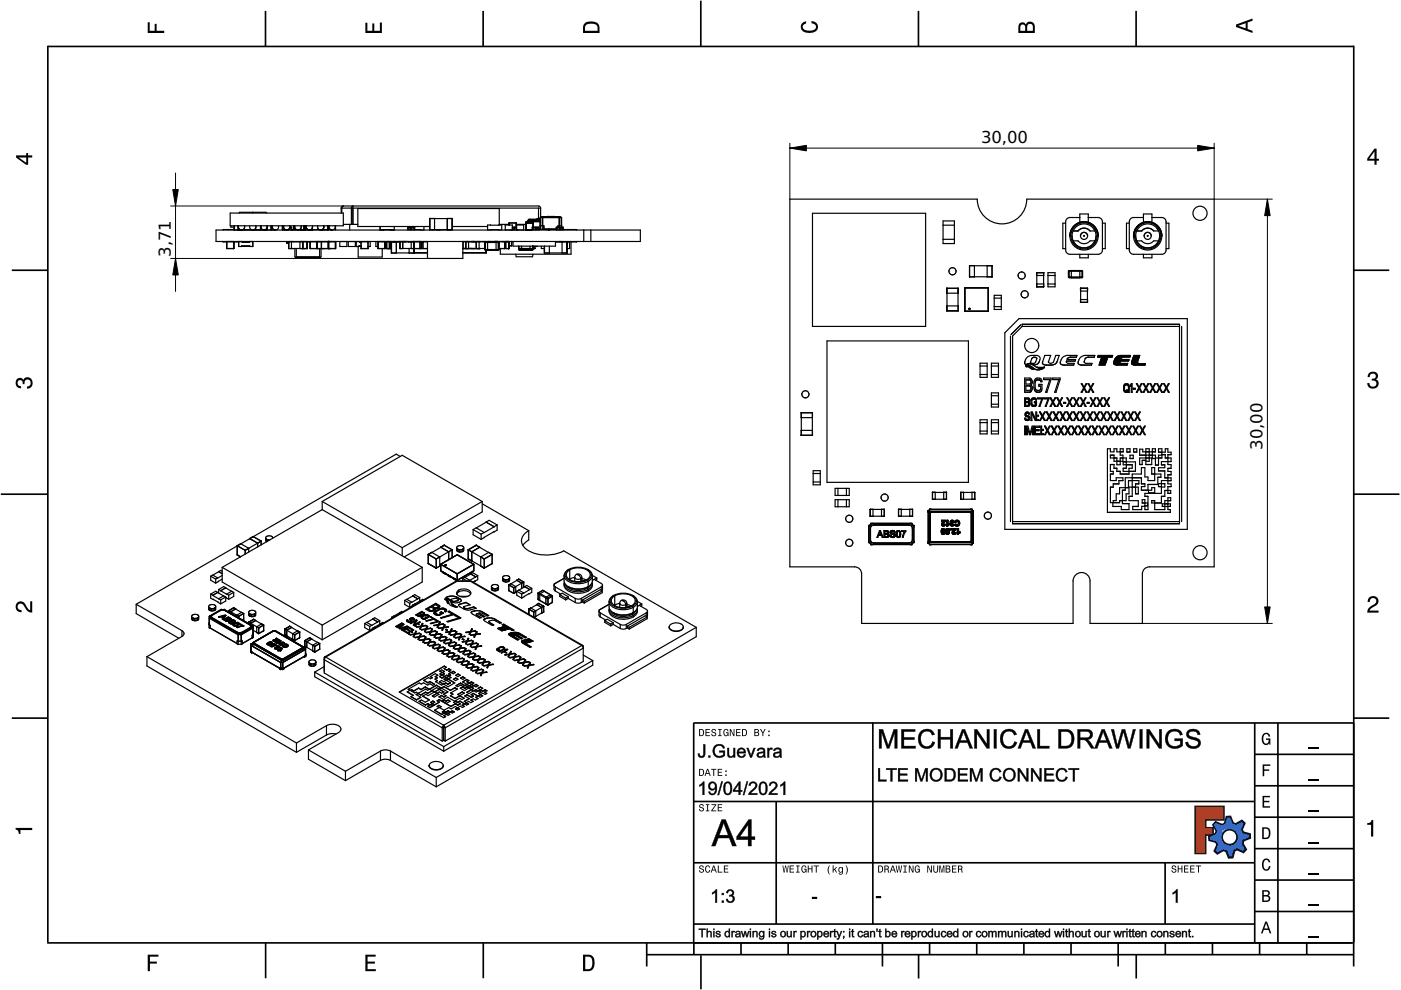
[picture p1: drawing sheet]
<svg xmlns="http://www.w3.org/2000/svg" width="297mm" height="210mm" viewBox="0 0 297 210" stroke-linecap="round" stroke-linejoin="round" font-family="sans-serif">
<defs><g id="words">
<g font-size="3.5">
<text x="208" y="30.4">30,00</text>
<text x="36.2" y="54.4" transform="rotate(-90 36.2 54.4)">3,71</text>
<text x="267.7" y="95.3" transform="rotate(-90 267.7 95.3)">30,00</text>
</g>
</g></defs>
<g fill="none" stroke="#000" stroke-width=".35">
<path d="M10.1 9.7v190.1M10.1 9.9h277M56.3 2.3v7.5M102.4 2.3v7.5M148.6 .1v9.8M194.7 2.3v7.5M240.9 2.3v7.5M287 9.7v195.2M2.5 57.3h7.5M287.1 57.3h7.4M.2 104.8h10M287 104.8h9.7"/>
<path d="M2.5 152.3h7.5M147 153.3h140.1M147.1 153.3v49.1M185.1 153.2v42.8M266 159.9h21M266 153.3v46.7M270.9 153.3v46.7M287.1 152.3h7.4M147 169.9h119M164.6 169.9v26M266 179.9h21M266 173.3h21"/>
<path d="M266 166.6h21M10 199.9h277.1M56.3 199.9v7.5M102.5 199.9v7.5M137.1 199.9v5M147 195.9h119M147 182.9h119M157.1 199.9v2.5M167.1 199.9v2.5M177.1 199.9v2.5M187.1 199.9v5M197.1 199.9v2.5"/>
<path d="M207.1 199.9v2.5M217.1 199.9v2.5M227.1 199.9v2.5M237.1 199.9v5M247 182.9v13M247.1 199.9v2.5M257.1 199.9v2.5M266 193.3h21M266 186.6h21M267.1 199.9v2.5M277.1 199.9v2.5M137.1 202.4h150"/>
<path d="M148.6 202.6v7.2M194.8 202.4v5.1M240.9 202.4v5.1"/>
</g>
<g fill="#000">
<path d="M31.3 4.7h.4v1.8h1.1v-1.4h.4v1.4h1.6v.5h-3.5z" fill-rule="evenodd"/>
<path d="M77.5 4.8h.4v1.7h1v-1.5h.5v1.5h1.1v-1.7h.5v2.2h-3.5z" fill-rule="evenodd"/>
<path d="M124.1 4.9a2.19 2.19 0 0 0-.5 2.1h3.5v-1.2a1.42 1.42 0 0 0-1.7-1.3zM124.3 5.2a2.14 2.14 0 0 1 2.3 .3l.1 1h-2.7l.1-1z" fill-rule="evenodd"/>
<path d="M170.1 4.9l.8-.4v.5a.7 .7 0 0 0-.7 .5 .7 .7 0 0 0 .3 .8 1.69 1.69 0 0 0 2.5-.6 .9 .9 0 0 0-.9-.8v-.5a1.24 1.24 0 0 1 1.3 1.1 1.24 1.24 0 0 1-1 1.4 2.22 2.22 0 0 1-2.5-.7l-.1-.5z" fill-rule="evenodd"/>
<path d="M216.1 5l-.2 .8v1.2h3.5v-1.3a.98 .98 0 0 0-.7-1.1 .98 .98 0 0 0-1.2 .6 .84 .84 0 0 0-1.4-.2zM216.4 5.3a.54 .54 0 0 1 .7-.1 .54 .54 0 0 1 .3 .6v.7h-1.1zM217.9 5.2a.62 .62 0 0 1 .7-.1 .62 .62 0 0 1 .4 .6v.8h-1.2z" fill-rule="evenodd"/>
<path d="M262.1 5.2v.5l3.5 1.3v-.5l-1.1-.3v-1.4l1.1-.4v-.5zM262.6 5.5l1.5-.6v1.1z" fill-rule="evenodd"/>
<path d="M3.4 32.9v.5l2.1 1.5h.5v-1.5h.8v-.5h-.8v-.5h-.4v.5zM4 33.4h1.6v1.1z" fill-rule="evenodd"/>
<path d="M291.4 31.5l-1.5 2.1v.5h1.5v.8h.5v-.8h.5v-.4h-.5v-2.2zM291.4 32.1v1.6h-1.1z" fill-rule="evenodd"/>
<path d="M3.6 80.4a.86 .86 0 0 1 1.4 .1 1.06 1.06 0 0 1 1.2-.5 1.06 1.06 0 0 1 .7 1.2 1.1 1.1 0 0 1-1.2 1.2v-.4a.71 .71 0 0 0 .8-1 .71 .71 0 0 0-1.3-.1v.6h-.4a.61 .61 0 0 0-.3-.8 .61 .61 0 0 0-.8 .2 .61 .61 0 0 0 .2 .8l.6 .2v.4a1.15 1.15 0 0 1-1.2-.6 1.15 1.15 0 0 1 .3-1.3z" fill-rule="evenodd"/>
<path d="M290.3 79.1a1.08 1.08 0 0 1 1.3-.2 1.08 1.08 0 0 1 .5 1.3l-.4 .2a1.06 1.06 0 0 1 .6 1.3 1.06 1.06 0 0 1-1.2 .7 1.1 1.1 0 0 1-1.2-1.2h.4a.71 .71 0 0 0 1 .8 .71 .71 0 0 0 .1-1.3h-.6v-.4a.61 .61 0 0 0 .8-.3 .61 .61 0 0 0-.2-.8 .61 .61 0 0 0-.8 .2l-.2 .5h-.4z" fill-rule="evenodd"/>
<path d="M3.6 127.8a1.22 1.22 0 0 1 2 .7l.4 .6 .4 .3v-1.9h.4v2.4a1.8 1.8 0 0 1-1.7-1.4 .71 .71 0 0 0-.9-.5 .71 .71 0 0 0-.5 .8 .71 .71 0 0 0 .9 .6v.4a1.18 1.18 0 0 1-1.2-.6 1.18 1.18 0 0 1 .2-1.4z" fill-rule="evenodd"/>
<path d="M290.3 126.7a1.18 1.18 0 0 1 1.9 .3 1.18 1.18 0 0 1-1 1.7l-.5 .3-.3 .5h1.9v.4h-2.4a1.8 1.8 0 0 1 1.4-1.7 .71 .71 0 0 0 .5-.9 .71 .71 0 0 0-.9-.5 .71 .71 0 0 0-.5 .8h-.4z" fill-rule="evenodd"/>
<path d="M148.2 154.6v1.5h.5a.77 .77 0 0 0 .6-.8 .77 .77 0 0 0-.6-.7zM148.4 154.8a.58 .58 0 0 1 .7 .5 .58 .58 0 0 1-.7 .6zM149.6 154.6v1.5h.9v-.2h-.7v-.5h.6v-.2h-.6v-.4h.7v-.2zM151 154.7a.53 .53 0 0 0 0 .6 .53 .53 0 0 0 .6 .2 .32 .32 0 0 1-.3 .5 .32 .32 0 0 1-.3-.4h-.2a.5 .5 0 0 0 .7 .5 .5 .5 0 0 0 .1-.8l-.4-.1a.28 .28 0 0 1-.1-.4 .28 .28 0 0 1 .4-.1 .28 .28 0 0 1 .1 .3h.2a.51 .51 0 0 0-.3-.4 .51 .51 0 0 0-.5 .1zM152.3 154.6v.2h.2v1.1h-.2v.2h.7v-.2h-.3v-1.1h.3v-.2zM153.5 154.7a.81 .81 0 0 0 .5 1.4l.3-.2 .2 .2v-.8h-.6v.1h.4l-.2 .5a.6 .6 0 0 1-.5-.6 .6 .6 0 0 1 .4-.6l.2 .3h.2l-.1-.3a.53 .53 0 0 0-.8 0zM154.7 154.6v1.5h.2v-1.3l.6 1.3h.2v-1.5h-.2v1.2l-.5-1.2zM156.1 154.6v1.5h.9v-.2h-.7v-.5h.6v-.2h-.6v-.4h.7v-.2zM157.3 154.6v1.5h.5a.77 .77 0 0 0 .6-.8 .77 .77 0 0 0-.6-.7zM157.5 154.8a.58 .58 0 0 1 .7 .5 .58 .58 0 0 1-.7 .6zM159.9 154.6v1.5h.6a.42 .42 0 0 0 .5-.3 .42 .42 0 0 0-.3-.5l.2-.2-.1-.4zM160.1 154.8h.3a.23 .23 0 0 1 .3 .2 .23 .23 0 0 1-.3 .2h-.3zM160.1 155.4h.4a.26 .26 0 0 1 .3 .2 .26 .26 0 0 1-.3 .3h-.4zM161.1 154.6l.5 .9v.6h.2v-.6l.5-.9h-.2l-.4 .7-.3-.7zM162.9 155.8v.3h.3v-.3zM162.9 154.9v.3h.3v-.3z" fill-rule="evenodd"/>
<path d="M267.8 155.7a.85 .85 0 0 1 .9-.3 .85 .85 0 0 1 .6 .8h-.3l-.1-.3a.49 .49 0 0 0-.4-.3 .49 .49 0 0 0-.5 .3 1.2 1.2 0 0 0 .4 1.8 .66 .66 0 0 0 .6-.8h-.6v-.3h.9v1.3h-.1l-.1-.3-.3 .3a.85 .85 0 0 1-1.2-.7v-1.1z" fill-rule="evenodd"/>
<path d="M3.3 175.5h3.5v.5h-2.5v.8h-.3a.77 .77 0 0 0-.7-.9z" fill-rule="evenodd"/>
<path d="M148.4 170.6a.53 .53 0 0 0 0 .6 .53 .53 0 0 0 .6 .2 .32 .32 0 0 1-.3 .5 .32 .32 0 0 1-.3-.4h-.2a.5 .5 0 0 0 .7 .6 .5 .5 0 0 0 .1-.9l-.4-.1a.28 .28 0 0 1-.1-.4 .28 .28 0 0 1 .4-.1 .28 .28 0 0 1 .1 .4h.2a.51 .51 0 0 0-.3-.5 .51 .51 0 0 0-.5 .1zM149.7 170.5v.2h.2v1.1h-.2v.2h.7v-.2h-.3v-1.1h.3v-.2zM150.8 170.5v.2h.8l-.8 1.3h1.1v-.2h-.9l.9-1.3zM152.2 170.5v1.5h.9v-.2h-.7v-.5h.6v-.2h-.6v-.4h.7v-.2z" fill-rule="evenodd"/>
<path d="M148.2 163v1.5h.5a.77 .77 0 0 0 .6-.7 .77 .77 0 0 0-.6-.8zM148.4 163.2a.57 .57 0 0 1 .7 .6 .57 .57 0 0 1-.7 .5zM149.9 163l-.5 1.5h.2l.1-.4h.6l.2 .4h.2l-.6-1.5zM150 163.2l.3 .7h-.5zM150.8 163v.2h.4v1.3h.2v-1.3h.5v-.2zM152.2 163v1.5h.9v-.2h-.7v-.5h.6v-.2h-.6v-.4h.7v-.2zM153.8 164.2v.3h.3v-.3zM153.8 163.4v.3h.3v-.3z" fill-rule="evenodd"/>
<path d="M253.4 171h6.1v2.8h-3.9v1.7h1.6v1.5h-1.6v4h-2.2z" fill-rule="evenodd"/>
<path d="M257.7 174.3l-.5 .6 .7 1.3-.2 .6-1.4 .5v.9l1.5 .4 .3 .5-.7 1.4 .7 .5 1.3-.7 .6 .2 .5 1.4 .9-.1 .3-1.4 .6-.3 1.4 .6 .5-.6-.7-1.3 .2-.6 1.4-.5-.1-.9-1.4-.4-.3-.5 .6-1.4-.6-.6-1.3 .8-.6-.2-.5-1.4h-.9l-.4 1.5-.5 .2zM259.1 177.5a1.6 1.6 0 0 1 3.2 0 1.6 1.6 0 0 1-3.2 0z" fill-rule="evenodd"/>
<path d="M267.7 168.7h1.5v.3h-1.2v.8h1.1v.3h-1.1v.8h1.3v.3h-1.6z" fill-rule="evenodd"/>
<path d="M267.7 162.1h1.6v.3h-1.3v.7h1.1v.3h-1.1v1.2h-.3z" fill-rule="evenodd"/>
<path d="M267.6 175.4v2.5h.8a1.37 1.37 0 0 0 .7-2.2 1.56 1.56 0 0 0-1.5-.3zM267.9 175.7a.98 .98 0 0 1 1.2 .7 .98 .98 0 0 1-.7 1.2h-.5z" fill-rule="evenodd"/>
<path d="M289.9 174.5a.77 .77 0 0 0 .9-.6h.4v3.5h-.5v-2.5h-.8z" fill-rule="evenodd"/>
<path d="M148.4 183.6a.53 .53 0 0 0 0 .6 .53 .53 0 0 0 .6 .2 .32 .32 0 0 1-.3 .5 .32 .32 0 0 1-.3-.4h-.2a.5 .5 0 0 0 .7 .6 .5 .5 0 0 0 .1-.9l-.4-.1a.28 .28 0 0 1-.1-.4 .28 .28 0 0 1 .4-.1 .28 .28 0 0 1 .1 .4h.2a.51 .51 0 0 0-.3-.5 .51 .51 0 0 0-.5 .1zM149.6 183.7l-.1 .2a.67 .67 0 0 0 .1 .9 .67 .67 0 0 0 .8 .1l.2-.4h-.2l-.2 .3a.6 .6 0 0 1-.5-.5 .6 .6 0 0 1 .4-.6l.3 .3h.2l-.2-.4a.5 .5 0 0 0-.8 .1zM151.2 183.5l-.5 1.5h.2l.1-.4h.6l.2 .4h.2l-.6-1.5zM151.3 183.7l.3 .7h-.5zM152.2 183.5v1.5h1v-.2h-.8v-1.3zM153.5 183.5v1.5h.9v-.2h-.7v-.5h.6v-.2h-.6v-.4h.7v-.2z" fill-rule="evenodd"/>
<path d="M165.9 183.5l.3 1.5h.1l.3-1.3 .2 1.3h.2l.2-1.5h-.1l-.2 1.3-.2-1.3h-.2l-.2 1.3-.2-1.3zM167.4 183.5v1.5h1v-.2h-.8v-.5h.7v-.2h-.7v-.4h.7v-.2zM168.8 183.5v.2h.3v1.1h-.3v.2h.7v-.2h-.2v-1.1h.2v-.2zM170.1 183.7a.82 .82 0 0 0 .5 1.3l.3-.2 .1 .2v-.8h-.5v.2h.3l-.2 .4a.6 .6 0 0 1-.5-.5 .6 .6 0 0 1 .5-.6l.2 .3h.2l-.2-.4a.53 .53 0 0 0-.7 .1zM171.3 183.5v1.5h.2v-.7h.6v.7h.2v-1.5h-.2v.6h-.6v-.6zM172.5 183.5v.2h.5v1.3h.2v-1.3h.4v-.2zM175.8 183.5a1.35 1.35 0 0 0 .2 1.9 1.84 1.84 0 0 1 0-1.9zM176.5 183.5v1.5h.2v-.4l.2-.2 .4 .6h.2l-.4-.7 .4-.5h-.2l-.6 .6v-.9zM177.9 184a.59 .59 0 0 0-.2 .7 .59 .59 0 0 0 .7 .3l.1-.2a.31 .31 0 0 1-.1 .5 .31 .31 0 0 1-.4-.2h-.2a.47 .47 0 0 0 .5 .4 .47 .47 0 0 0 .4-.5v-1.2h-.2v.2l-.3-.2zM178 184.1l.1-.1a.42 .42 0 0 1 .4 .4 .42 .42 0 0 1-.4 .5l-.1-.3zM179.3 183.5a1.85 1.85 0 0 1 0 1.9 1.22 1.22 0 0 0 0-1.9z" fill-rule="evenodd"/>
<path d="M186.2 183.5v1.5h.5a.77 .77 0 0 0 .6-.7 .77 .77 0 0 0-.6-.8zM186.4 183.7a.58 .58 0 0 1 .6 .6 .58 .58 0 0 1-.6 .5zM187.5 183.5v1.5h.2v-.6a.45 .45 0 0 1 .5 .1 .45 .45 0 0 1 .1 .5h.2l-.2-.7a.42 .42 0 0 0 .1-.5 .42 .42 0 0 0-.4-.3zM187.7 183.7h.2a.26 .26 0 0 1 .4 .3 .26 .26 0 0 1-.4 .2h-.2zM189.2 183.5l-.6 1.5h.2l.2-.4h.6l.1 .4h.2l-.5-1.5zM189.3 183.7l.2 .7h-.4zM189.9 183.5l.3 1.5h.2l.2-1.3 .2 1.3h.2l.3-1.5h-.2l-.2 1.3-.2-1.3h-.2l-.2 1.3-.2-1.3zM191.5 183.5v.2h.3v1.1h-.3v.2h.8v-.2h-.3v-1.1h.3v-.2zM192.7 183.5v1.5h.2v-1.2l.5 1.2h.3v-1.5h-.2v1.2l-.6-1.2zM194.1 183.7a.81 .81 0 0 0 .5 1.3l.3-.2 .1 .2v-.8h-.5v.2h.3l-.2 .4a.6 .6 0 0 1-.5-.5 .6 .6 0 0 1 .5-.6l.2 .3h.2l-.2-.4a.53 .53 0 0 0-.7 .1zM196.6 183.5v1.5h.2v-1.2l.6 1.2h.2v-1.5h-.2v1.2l-.6-1.2zM197.9 183.5v.9a.52 .52 0 0 0 .5 .6 .52 .52 0 0 0 .5-.6v-.9h-.2v.9a.33 .33 0 0 1-.3 .5 .33 .33 0 0 1-.3-.5v-.9zM199.2 183.5v1.5h.1v-1.4l.3 1.4h.2l.3-1.4v1.4h.1v-1.5h-.2l-.3 1.3-.3-1.3zM200.5 183.5v1.5h.6a.42 .42 0 0 0 .4-.3 .42 .42 0 0 0-.2-.5l.2-.2-.1-.4zM200.7 183.7h.3a.23 .23 0 0 1 .3 .2 .23 .23 0 0 1-.3 .2h-.3zM200.7 184.3h.3a.26 .26 0 0 1 .3 .3 .26 .26 0 0 1-.3 .2h-.3zM201.8 183.5v1.5h1v-.2h-.8v-.5h.7v-.2h-.7v-.4h.8v-.2zM203.1 183.5v1.5h.2v-.6a.45 .45 0 0 1 .5 .1 .45 .45 0 0 1 .1 .5h.2l-.2-.7a.42 .42 0 0 0 .1-.5 .42 .42 0 0 0-.4-.3zM203.3 183.7h.3a.26 .26 0 0 1 .3 .3 .26 .26 0 0 1-.4 .2h-.2z" fill-rule="evenodd"/>
<path d="M248.5 183.6a.53 .53 0 0 0 0 .6 .53 .53 0 0 0 .6 .2 .32 .32 0 0 1-.2 .5 .32 .32 0 0 1-.3-.4h-.2a.5 .5 0 0 0 .6 .6 .5 .5 0 0 0 .2-.9l-.4-.1a.28 .28 0 0 1-.1-.4 .28 .28 0 0 1 .3-.1 .28 .28 0 0 1 .2 .4h.2a.51 .51 0 0 0-.3-.5 .51 .51 0 0 0-.6 .1zM249.7 183.5v1.5h.2v-.7h.6v.7h.2v-1.5h-.2v.6h-.6v-.6zM251 183.5v1.5h1v-.2h-.8v-.5h.7v-.2h-.7v-.4h.8v-.2zM252.3 183.5v1.5h1v-.2h-.8v-.5h.7v-.2h-.7v-.4h.8v-.2zM253.5 183.5v.2h.5v1.3h.2v-1.3h.5v-.2z" fill-rule="evenodd"/>
<path d="M268.3 195.4l-1 2.5h.4l.2-.7h1l.3 .7h.3l-.9-2.5zM268.4 195.8l.4 1.1h-.7z" fill-rule="evenodd"/>
<path d="M267.6 188.7v2.5h1a.7 .7 0 0 0 .7-.5 .7 .7 0 0 0-.4-.8 .61 .61 0 0 0 .3-.8 .61 .61 0 0 0-.7-.4zM267.9 189h.6a.38 .38 0 0 1 .4 .4 .38 .38 0 0 1-.5 .4h-.5zM267.9 190.1h.6a.44 .44 0 0 1 .5 .4 .44 .44 0 0 1-.5 .4h-.6z" fill-rule="evenodd"/>
<path d="M267.8 182.3a.85 .85 0 0 1 .9-.3 .85 .85 0 0 1 .6 .8h-.3l-.1-.2a.47 .47 0 0 0-.4-.3 .47 .47 0 0 0-.4 .3 1.21 1.21 0 0 0 .4 1.7 .64 .64 0 0 0 .5-.7h.4a.89 .89 0 0 1-.8 1 .89 .89 0 0 1-1-.7v-1.1z" fill-rule="evenodd"/>
<path d="M31.3 202.4h2.3v.4h-1.8v1.1h1.5v.4h-1.5v1.6h-.5z" fill-rule="evenodd"/>
<path d="M77.5 202.4h2.1v.4h-1.7v1.1h1.6v.4h-1.6v1.2h1.8v.4h-2.2z" fill-rule="evenodd"/>
<path d="M123.6 202.4v3.5h1.2a1.42 1.42 0 0 0 1.3-1.7 1.38 1.38 0 0 0-1.3-1.8zM124.1 202.8l1 .1a1.89 1.89 0 0 1 0 2.5l-1 .1z" fill-rule="evenodd"/>
</g>
<path d="M277.3 158.6h2.2M277.3 178.6h2.2M277.3 172h2.2M277.3 165.3h2.2M277.3 198.6h2.2M277.3 192h2.2M277.3 185.3h2.2" fill="none" stroke="#000" stroke-width=".25"/>
<g fill="#000">
<path d="M172.2 190.2h1v.3h-1zM185.7 190.1h1.1v.3h-1.1zM248.6 189.3l.8-.7h.3v2.8h-.4v-2.2l-.7 .4z"/>
<path d="M149.1 157.8h.4v1.9a.8 .8 0 0 1-.7 1 .8 .8 0 0 1-.8-.9l.3-.1 .1 .3a.38 .38 0 0 0 .5 .3 .38 .38 0 0 0 .2-.6zM149.1 157.8l.1 1.9a.46 .46 0 0 1-.4 .7 .46 .46 0 0 1-.5-.6h-.3a.73 .73 0 0 0 .8 .8 .73 .73 0 0 0 .7-.9v-1.9zM150.2 160.2h.4v.4h-.4zM150.2 160.2v.4h.4v-.4zM151.6 158.1a1.24 1.24 0 0 1 2.1 .5l-.4 .1a.93 .93 0 0 0-.8-.6 .93 .93 0 0 0-.9 .5v.1a1.07 1.07 0 0 0 .3 1.4 1.07 1.07 0 0 0 1.4-.1v-.5l-.8 .1v-.5h1.2v1.1a1.54 1.54 0 0 1-2.2 .1 1.54 1.54 0 0 1 .1-2.2zM151.6 158.1a1.46 1.46 0 0 0-.1 2.1 1.46 1.46 0 0 0 2.2 0v-1h-1.2v.3h.9v.5a1.13 1.13 0 0 1-1.9-.6 1.13 1.13 0 0 1 1.6-1.2l.2 .5 .3-.1a1.2 1.2 0 0 0-2-.5zM154.2 158.6h.4v1.5a.49 .49 0 0 0 .6 .2 .49 .49 0 0 0 .3-.6v-1.1h.4v2h-.4v-.3a.73 .73 0 0 1-.7 .4 .73 .73 0 0 1-.6-.5zM154.2 158.6l.1 1.2a.68 .68 0 0 0 .5 .8 .68 .68 0 0 0 .8-.4l-.1 .4h.3v-2h-.3v1.1a.55 .55 0 0 1-.4 .7 .55 .55 0 0 1-.6-.7l.1-1.1zM156.5 158.8a.96 .96 0 0 1 1.2-.2 .96 .96 0 0 1 .4 1.1h-1.5a.56 .56 0 0 0 .5 .6 .56 .56 0 0 0 .6-.4l.4 .1a.83 .83 0 0 1-1.2 .7 1.16 1.16 0 0 1-.4-1.9zM156.5 158.9a1 1 0 0 0 0 1.4 1 1 0 0 0 1.4 0l.2-.3h-.4a.59 .59 0 0 1-.7 .4 .59 .59 0 0 1-.4-.8l1.5 .1a1.1 1.1 0 0 0-.9-1.1zM156.8 159l-.2 .4h1.1a.51 .51 0 0 0-.3-.5 .51 .51 0 0 0-.6 .1zM156.8 159l.4-.2 .3 .1 .3 .5h-1.2zM158.2 158.6h.5l.5 1.6 .6-1.6h.4l-.8 2h-.4zM158.3 158.6l.8 2h.3l.7-2h-.3l-.6 1.8-.5-1.8zM160.6 158.8a.88 .88 0 0 1 1-.3 .88 .88 0 0 1 .6 .8l.2 1.3h-.5v-.2a.73 .73 0 0 1-1.1 .3 .73 .73 0 0 1-.1-1.1l1.1-.3a.49 .49 0 0 0-.4-.4 .49 .49 0 0 0-.6 .4l-.3-.1zM160.7 158.8l-.2 .4h.4a.52 .52 0 0 1 .3-.4 .52 .52 0 0 1 .6 .1l.1 .5-1 .1a.6 .6 0 0 0-.2 1 .99 .99 0 0 0 1.2-.2l.1 .3h.3l-.1-.4v-1.2a.97 .97 0 0 0-1.5-.2zM161 159.9h-.1a.43 .43 0 0 0 .4 .5 .43 .43 0 0 0 .5-.4l.1-.4zM160.9 159.8l1-.3a.62 .62 0 0 1-.3 .8 .62 .62 0 0 1-.8-.2zM162.7 158.6h.4l-.1 .3a.47 .47 0 0 1 .4-.4 .47 .47 0 0 1 .4 .2l-.1 .3h-.4l-.2 .2v1.4h-.4zM162.7 158.6v2h.4l-.1-1a.46 .46 0 0 1 .1-.6 .46 .46 0 0 1 .6 0l.1-.3a.61 .61 0 0 0-.8 .2v-.3zM164.1 158.8a.88 .88 0 0 1 1-.3 .88 .88 0 0 1 .6 .8l.1 1.3h-.4l-.1-.2a.73 .73 0 0 1-1 .3 .73 .73 0 0 1-.2-1.1l1.2-.3a.49 .49 0 0 0-.5-.4 .49 .49 0 0 0-.5 .4l-.4-.1zM164.2 158.8l-.2 .4h.3a.52 .52 0 0 1 .4-.4 .52 .52 0 0 1 .5 .1l.2 .5-1 .1a.6 .6 0 0 0-.3 1 .99 .99 0 0 0 1.3-.2v.3h.4l-.2-.4v-1.2a.97 .97 0 0 0-1.4-.2zM164.4 159.9a.43 .43 0 0 0 .3 .5 .43 .43 0 0 0 .5-.4l.1-.4zM164.4 159.8l1-.3a.62 .62 0 0 1-.3 .8 .62 .62 0 0 1-.9-.2z"/>
<path d="M149.1 157.8h.4v1.9a.77 .77 0 0 1-.7 .9 .77 .77 0 0 1-.8-.8h.3a.43 .43 0 0 0 .4 .5 .43 .43 0 0 0 .4-.6zM150.2 160.2h.4v.4h-.4zM151.6 158.1a1.27 1.27 0 0 1 2 .5l-.3 .1a1 1 0 0 0-1.4-.5 1 1 0 0 0-.3 1.4 1.1 1.1 0 0 0 1.7 .4v-.5h-.8v-.3h1.2v1a1.5 1.5 0 0 1-2.2 .1 1.5 1.5 0 0 1 .1-2.2zM154.2 158.6h.4v1.1a.5 .5 0 0 0 .5 .7 .5 .5 0 0 0 .4-.7v-1.1h.3v2h-.3v-.3a.71 .71 0 0 1-.8 .3 .71 .71 0 0 1-.5-.8zM156.5 158.8a.94 .94 0 0 1 1.1-.1 .94 .94 0 0 1 .5 1h-1.5a.59 .59 0 0 0 .5 .6 .59 .59 0 0 0 .6-.3h.4a1 1 0 0 1-1.4 .5 1 1 0 0 1-.3-1.5zM156.8 159l-.2 .4h1.1a.56 .56 0 0 0-.3-.5 .56 .56 0 0 0-.6 .1zM158.3 158.6h.4l.5 1.6 .6-1.6h.3l-.7 2h-.3zM160.7 158.8a.87 .87 0 0 1 .9-.3 .87 .87 0 0 1 .6 .8l.1 1.3h-.3l-.1-.2a.74 .74 0 0 1-.9 .3 .74 .74 0 0 1-.5-.9l.4-.3 1-.2a.51 .51 0 0 0-.5-.5 .51 .51 0 0 0-.5 .4h-.4zM160.9 159.8a.36 .36 0 0 0 0 .5 .36 .36 0 0 0 .5 .1l.4-.3 .1-.5zM162.7 158.6h.3v.3l.2-.3h.4l.2 .1-.1 .3a.45 .45 0 0 0-.5 0 .45 .45 0 0 0-.1 .6v1h-.4zM164.1 158.8a.87 .87 0 0 1 1-.3 .87 .87 0 0 1 .6 .8l.1 1.3h-.4l-.1-.2a.74 .74 0 0 1-.9 .3 .74 .74 0 0 1-.4-.9l.4-.3 .9-.2a.51 .51 0 0 0-.4-.5 .51 .51 0 0 0-.6 .4h-.3zM164.4 159.8a.36 .36 0 0 0 0 .5 .36 .36 0 0 0 .5 .1l.4-.3v-.5z"/>
<path d="M186.3 154.6h.9l1.1 3.5 1.2-3.5h.8v4.1h-.6v-3.4l-1.1 3.4h-.6l-1.1-3.5v3.5h-.6zM186.4 154.6v4.1h.5v-3.5l1.2 3.5h.4l1.2-3.4v3.4h.5v-4.1h-.7l-1.2 3.6-1.1-3.6zM191.1 154.6h3v.6l-2.5-.1v1.2h2.3v.6l-2.3-.1v1.4l2.6-.1v.6h-3.1zM191.1 154.6v4.1h3v-.5h-2.5v-1.4h2.3v-.5l-2.3 .1v-1.3h2.4v-.5zM195.2 155.1a1.8 1.8 0 0 1 3 .7l-.6 .1a1.24 1.24 0 0 0-1.5-.8 1.24 1.24 0 0 0-.8 1.5 1.24 1.24 0 0 0 .8 1.6 1.24 1.24 0 0 0 1.5-1l.6 .1a1.84 1.84 0 0 1-2.1 1.4 1.84 1.84 0 0 1-1.5-2.1l.2-.8zM195.3 155a2.16 2.16 0 0 0 .9 3.7 1.63 1.63 0 0 0 2-1.3l-.5-.2a1.3 1.3 0 0 1-1.6 1.1 1.3 1.3 0 0 1-.9-1.7 1.3 1.3 0 0 1 .9-1.5 1.3 1.3 0 0 1 1.6 .8l.4-.2a1.74 1.74 0 0 0-2.8-.7zM198.8 154.6h.6v1.7h2.1l-.1-1.7h.7v4.1h-.7v-1.9h-2v1.9h-.6zM198.9 154.6v4.1h.5v-2h2.1v2h.5v-4.1h-.5v1.7h-2.1v-1.7zM204 154.6h.6l1.7 4.1h-.7l-.5-1.3h-1.6l-.5 1.3h-.6zM204 154.6l-1.5 4.1h.5l.4-1.3h1.8l.4 1.3h.6l-1.6-4.1zM204.2 155.1v.5l-.6 1.4h1.3zM204.2 155.1l.8 1.9h-1.4zM206.6 154.6h.6l2.1 3.2-.1-3.2h.6v4.1h-.6l-2.1-3.2 .1 3.2h-.6zM206.6 154.6v4.1h.5v-3.3l2.1 3.3h.6v-4.1h-.5v3.3l-2.2-3.3zM210.7 154.6h.6v4.1h-.6zM210.7 154.6v4.1h.6v-4.1zM212.6 155.1a1.8 1.8 0 0 1 3 .7l-.6 .1a1.24 1.24 0 0 0-1.5-.8 1.24 1.24 0 0 0-.8 1.5 1.24 1.24 0 0 0 .8 1.6 1.24 1.24 0 0 0 1.5-1l.6 .1a1.84 1.84 0 0 1-2.1 1.4 1.84 1.84 0 0 1-1.5-2.1l.2-.8zM212.7 155a2.16 2.16 0 0 0 .9 3.7 1.63 1.63 0 0 0 2-1.3l-.5-.2a1.3 1.3 0 0 1-1.6 1.1 1.3 1.3 0 0 1-.9-1.7 1.3 1.3 0 0 1 .9-1.5 1.3 1.3 0 0 1 1.6 .8l.4-.2a1.74 1.74 0 0 0-2.8-.7zM217.3 154.6h.7l1.6 4.1h-.7l-.4-1.3h-1.7l-.4 1.3h-.6zM217.4 154.6l-1.6 4.1h.6l.4-1.3h1.7l.5 1.3h.6l-1.7-4.1zM217.6 155.1l-.1 .5-.5 1.4h1.3zM217.6 155.1l.8 1.9h-1.5zM219.9 154.6h.6v3.6l2-.1v.6h-2.6zM219.9 154.6v4.1h2.6v-.5h-2.1l.1-3.6zM224.4 154.6h1.9l.8 .4a2.19 2.19 0 0 1-.8 3.7h-1.9zM224.4 154.6v4.1l1.5-.1a1.77 1.77 0 0 0 1.8-2.3 1.61 1.61 0 0 0-1.9-1.6zM225 155.1v3.1l.8-.1a1.21 1.21 0 0 0 1.4-1.5l-.3-.9-.4-.5zM224.9 155.1h.9a1.46 1.46 0 0 1 1.4 2.1 1.16 1.16 0 0 1-1.4 1h-.9zM228.4 154.6h1.8a1.14 1.14 0 0 1 1.5 .9 1.14 1.14 0 0 1-1.2 1.3l.7 .5 .9 1.4h-.8l-.5-.9-.9-.9h-.9v1.8h-.6zM228.5 154.6v4.1h.5v-1.9l1.2 .2 1.1 1.7h.7l-1.1-1.7-.5-.2a1.09 1.09 0 0 0 1.2-1.2 1.09 1.09 0 0 0-1.4-.9zM229 155.1v1.3h1.1a.66 .66 0 0 0 1-.6 .66 .66 0 0 0-.8-.7zM229 155h1.3a.74 .74 0 0 1 .9 .8 .74 .74 0 0 1-1.1 .7h-1.1zM233.6 154.6h.6l1.7 4.1h-.7l-.5-1.3h-1.6l-.4 1.3h-.7zM233.6 154.6l-1.5 4.1h.5l.4-1.3h1.8l.4 1.3h.6l-1.6-4.1zM233.8 155.1v.5l-.6 1.4h1.3zM233.8 155.1l.8 1.9h-1.4zM235.5 154.6h.7l.7 3.5 .9-3.5h.7l.9 3.5 .8-3.5h.6l-1.1 4.1h-.6l-.9-3.6-1 3.6h-.6zM235.6 154.6l1.1 4.1h.5l.9-3.6 1.1 3.6h.5l1.1-4.1h-.6l-.8 3.5-.9-3.5h-.6l-.9 3.5-.9-3.5zM241.6 154.6h.6v4.1h-.6zM241.7 154.6v4.1h.5v-4.1zM243.1 154.6h.6l2.1 3.2-.1-3.2h.6v4.1h-.6l-2.1-3.2 .1 3.2h-.6zM243.1 154.6v4.1h.5v-3.3l2.2 3.3h.5v-4.1h-.5v3.3l-2.1-3.3zM247.6 155.1a1.88 1.88 0 0 1 3.1 .7l-.5 .1a1.34 1.34 0 0 0-1.2-.8 1.34 1.34 0 0 0-1.3 .7 1.89 1.89 0 0 0 .6 2.2 1.97 1.97 0 0 0 1.9-.2v-.7h-1.2v-.5h1.8v1.5a2.21 2.21 0 0 1-3.2 .2 2.21 2.21 0 0 1 0-3.2zM247.6 155.2a2.13 2.13 0 0 0 .1 3 2.13 2.13 0 0 0 3-.1l.1-1.5h-1.7v.5l1.2-.1v.8a1.63 1.63 0 0 1-2.7-.7 1.63 1.63 0 0 1 1.9-2.1 .94 .94 0 0 1 .7 .9l.5-.1a1.85 1.85 0 0 0-3.1-.6zM251.8 154.9a1.61 1.61 0 0 1 2.7 .9l-.6 .1a.99 .99 0 0 0-.8-.8 .99 .99 0 0 0-1 .5l.3 .5 1 .2a1.23 1.23 0 0 1 1.2 1.4 1.23 1.23 0 0 1-1.5 1.1 1.42 1.42 0 0 1-1.7-1.5h.5a1.14 1.14 0 0 0 .9 .9 1.14 1.14 0 0 0 1.2-.6l-.2-.5-1.7-.5a.96 .96 0 0 1-.3-1.7zM251.9 155a1.09 1.09 0 0 0-.2 1.2 1.09 1.09 0 0 0 1.2 .6l.7 .2a.66 .66 0 0 1 .5 .8 .66 .66 0 0 1-.8 .5 1.07 1.07 0 0 1-1.4-1l-.5 .1a1.66 1.66 0 0 0 1.4 1.3 1.66 1.66 0 0 0 1.7-1v-.6l-.6-.6-1.7-.5a.56 .56 0 0 1-.2-.7 .56 .56 0 0 1 .7-.3 .89 .89 0 0 1 1.2 .8h.5a1.55 1.55 0 0 0-2.5-.8z"/>
<path d="M186.4 154.6h.8l1.1 3.5 1.2-3.5h.7v4.1h-.5v-3.4l-1.2 3.4h-.4l-1.2-3.5v3.5h-.5zM191.1 154.6h2.9v.5h-2.4v1.2h2.3v.5h-2.3v1.4h2.5v.5h-3zM195.2 155.1a1.76 1.76 0 0 1 2.9 .6l-.5 .2a1.26 1.26 0 0 0-1.5-.8 1.26 1.26 0 0 0-.9 1.5 1.28 1.28 0 0 0 .9 1.6 1.28 1.28 0 0 0 1.6-1l.5 .2a1.85 1.85 0 0 1-2.3 1.2 1.85 1.85 0 0 1-1.2-2.3zM198.9 154.6h.5v1.7h2.1v-1.7h.5v4.1h-.5v-1.9h-2.1v1.9h-.5zM204 154.6h.6l1.6 4.1h-.6l-.5-1.3h-1.6l-.5 1.3h-.5zM204.3 155.1l-.7 1.9h1.4zM206.6 154.6h.5l2.2 3.2v-3.2h.5v4.1h-.6l-2.1-3.2v3.2h-.5zM210.7 154.6h.6v4.1h-.6zM212.6 155.1a1.76 1.76 0 0 1 2.9 .6l-.5 .2a1.26 1.26 0 0 0-1.5-.8 1.26 1.26 0 0 0-.9 1.5 1.28 1.28 0 0 0 .9 1.6 1.28 1.28 0 0 0 1.6-1l.5 .2a1.85 1.85 0 0 1-2.3 1.2 1.85 1.85 0 0 1-1.2-2.3zM217.4 154.6h.5l1.7 4.1h-.6l-.5-1.3h-1.7l-.4 1.3h-.6zM217.6 155.1l-.6 1.9h1.3zM219.9 154.6h.6v3.6h2v.5h-2.6zM224.4 154.6h1.4a1.85 1.85 0 0 1 1.9 2.6 1.62 1.62 0 0 1-1.8 1.5h-1.5zM225 155.1v3.1h.8a1.36 1.36 0 0 0 1.4-1.9 1.18 1.18 0 0 0-1.4-1.2zM228.5 154.6h1.7a1.12 1.12 0 0 1 1.5 1 1.12 1.12 0 0 1-1.2 1.2l.7 .6 .8 1.3h-.7l-.5-.9a1.34 1.34 0 0 0-1.2-.9h-.6v1.8h-.5zM229 155.1v1.3h1.1a.7 .7 0 0 0 1-.6 .7 .7 0 0 0-.8-.7zM233.6 154.6h.6l1.6 4.1h-.6l-.5-1.3h-1.6l-.5 1.3h-.5zM233.9 155.1l-.7 1.9h1.4zM235.6 154.6h.5l.8 3.5 1-3.5h.6l.9 3.5 .8-3.5h.6l-1.1 4.1h-.5l-1-3.6-1 3.6h-.5zM241.7 154.6h.5v4.1h-.5zM243.1 154.6h.6l2.1 3.2v-3.2h.5v4.1h-.5l-2.2-3.2v3.2h-.5zM247.6 155.1a1.87 1.87 0 0 1 3.1 .7l-.5 .1a1.41 1.41 0 0 0-1.8-.7 1.41 1.41 0 0 0-.8 1.8 1.56 1.56 0 0 0 2.6 .8v-.7h-1.1v-.5h1.7v1.5a2.17 2.17 0 0 1-3.1 .1 2.17 2.17 0 0 1-.1-3.1zM251.8 155a1.58 1.58 0 0 1 2.6 .8h-.5a1.01 1.01 0 0 0-.9-.8 1.01 1.01 0 0 0-1 .6l.3 .5a3 3 0 0 1 2.2 1 1.33 1.33 0 0 1-1.8 1.6 1.37 1.37 0 0 1-1.3-1.3l.5-.1a1.15 1.15 0 0 0 1 .9 1.15 1.15 0 0 0 1.2-.6 1.51 1.51 0 0 0-1.6-.9 1.04 1.04 0 0 1-.9-.6 1.04 1.04 0 0 1 .2-1.1z"/>
<path d="M148.3 166.4l.8-.7h.2v2.8h-.3v-2.2l-.7 .5zM150.4 166a.99 .99 0 0 1 1.2-.1 .99 .99 0 0 1 .4 1.2 1.1 1.1 0 0 1-.3 1.1 1.1 1.1 0 0 1-1.1 .3l-.4-.6 .4-.1a.58 .58 0 0 0 .7 .4 .58 .58 0 0 0 .3-.7l.1-.3a.88 .88 0 0 1-1.4 .1 .88 .88 0 0 1 .1-1.3zM150.4 166.7a.6 .6 0 0 0 1.2 0 .6 .6 0 0 0-1.2 0zM153 165.7h.2l-.8 2.9h-.2zM153.8 165.9a.99 .99 0 0 1 1.1 .1 .99 .99 0 0 1 .3 1.2 1.01 1.01 0 0 1-.3 1.1 1.01 1.01 0 0 1-1.1 .1 2.12 2.12 0 0 1 0-2.5zM154 166.1a1.88 1.88 0 0 0 .1 2.2h.3a1.72 1.72 0 0 0 0-2.3zM156.7 165.7h.3v1.8h.3v.4h-.3v.6h-.4v-.6h-1.2v-.4zM156.6 166.3l-.8 1.2h.8zM158.3 165.7h.3l-.8 2.9h-.3zM159 165.9a.91 .91 0 0 1 1.4 .2 .91 .91 0 0 1-.5 1.4l-.7 .7h1.3v.3h-1.8a3.2 3.2 0 0 1 1.3-1.6 .53 .53 0 0 0-.2-.9 .53 .53 0 0 0-.7 .6l-.3-.1zM161.3 165.9a.99 .99 0 0 1 1.1 .1 .99 .99 0 0 1 .3 1.2 1.01 1.01 0 0 1-.2 1.1 1.01 1.01 0 0 1-1.2 .1 2.12 2.12 0 0 1 0-2.5zM161.5 166.1a1.88 1.88 0 0 0 .1 2.2h.3a1.72 1.72 0 0 0 0-2.3zM163.3 165.9a.91 .91 0 0 1 1.4 .2 .91 .91 0 0 1-.5 1.4l-.7 .7h1.3v.3h-1.8a3.2 3.2 0 0 1 1.3-1.6 .53 .53 0 0 0-.2-.9 .53 .53 0 0 0-.7 .6l-.3-.1zM165.4 166.4l.8-.7h.3v2.8h-.4v-2.2l-.7 .5z"/>
<path d="M148.2 166.4l.6-.3a.4 .4 0 0 1 .6-.4v2.9h-.5l.1-2.2-.8 .4zM148.3 166.4v.4l.7-.5v2.2h.3v-2.8h-.2l-.3 .4zM150.4 166a1.03 1.03 0 0 1 1.2-.1 1.03 1.03 0 0 1 .4 1.2 1.14 1.14 0 0 1-.2 1.1 1.14 1.14 0 0 1-1.2 .3l-.3-.2-.1-.5h.4a.54 .54 0 0 0 .7 .4 .54 .54 0 0 0 .3-.7l.1-.3a.82 .82 0 0 1-1 .4 .82 .82 0 0 1-.6-.9zM150.5 166a.83 .83 0 0 0-.1 1.3 .83 .83 0 0 0 1.3-.2v.2a.71 .71 0 0 1-.2 .8 .71 .71 0 0 1-.9 0v-.3l-.4 .1a.89 .89 0 0 0 1.1 .6 .89 .89 0 0 0 .6-1.1 1.12 1.12 0 0 0-1.1-1.6zM150.5 166.6a.55 .55 0 0 0 1.1 0 .55 .55 0 0 0-1.1 0zM150.4 166.7a.65 .65 0 0 1 1.3 0 .65 .65 0 0 1-1.3 0zM152.9 165.7h.4l-.8 2.9h-.4zM153 165.7l-.8 2.9h.2l.8-2.9zM153.8 165.9a1.03 1.03 0 0 1 1.2 .1 1.03 1.03 0 0 1 .2 1.2 1.05 1.05 0 0 1-.2 1.1 1.05 1.05 0 0 1-1.2 .2 2.15 2.15 0 0 1 0-2.6zM153.8 165.9a2.28 2.28 0 0 0-.1 2.4 .89 .89 0 0 0 1 .1 .89 .89 0 0 0 .4-.9 1.19 1.19 0 0 0-1-1.7zM153.9 166.2a2.18 2.18 0 0 0 .3 2h.2a1.71 1.71 0 0 0 0-2.1zM154 166.1l.5-.1a1.73 1.73 0 0 1 0 2.3h-.4a1.87 1.87 0 0 1-.1-2.2zM156.7 165.7h.3v1.8h.4v.4h-.4v.7h-.4v-.7h-1.2v-.4zM156.7 165.7l-1.3 1.8v.4l1.3-.1-.1 .7h.4l-.1-.7 .4 .1v-.4l-.4 .1 .1-1.9zM156.6 166.3l-.8 1.3 .8-.1zM156.7 166.2v1.4h-1zM158.3 165.7h.3l-.8 2.9h-.3zM158.3 165.7l-.7 2.9h.2l.8-2.9zM159 165.9a.95 .95 0 0 1 1.5 .2 .95 .95 0 0 1-.5 1.4l-.8 .7h1.4v.4h-1.9l.2-.7 1-.9a.51 .51 0 0 0 .3-.6 .51 .51 0 0 0-.6-.3 .51 .51 0 0 0-.4 .5h-.5zM159.1 166l-.3 .5 .3 .1a.58 .58 0 0 1 .9-.5 .58 .58 0 0 1-.1 1l-.9 .8-.3 .6h1.8v-.3h-1.4l.6-.6a1.03 1.03 0 0 0 .4-1.7l-.7-.1zM161.3 165.9a1.03 1.03 0 0 1 1.2 .1 1.03 1.03 0 0 1 .2 1.2 1.05 1.05 0 0 1-.2 1.1 1.05 1.05 0 0 1-1.2 .2 2.15 2.15 0 0 1 0-2.6zM161.3 165.9a2.28 2.28 0 0 0-.1 2.4 .89 .89 0 0 0 1 .1 .89 .89 0 0 0 .4-.9 1.19 1.19 0 0 0-1-1.7zM161.4 166.2a2.18 2.18 0 0 0 .3 2h.2a1.71 1.71 0 0 0 0-2.1zM161.5 166.1l.5-.1a1.73 1.73 0 0 1 0 2.3h-.4a1.87 1.87 0 0 1-.1-2.2zM163.3 165.9a.95 .95 0 0 1 1.5 .2 .95 .95 0 0 1-.5 1.4l-.8 .7h1.4v.4h-1.9l.2-.7 .9-.9a.51 .51 0 0 0 .3-.6 .51 .51 0 0 0-.5-.3 .51 .51 0 0 0-.5 .5h-.4zM163.4 166l-.3 .5 .3 .1a.58 .58 0 0 1 .9-.5 .58 .58 0 0 1-.1 1l-.9 .8-.3 .6h1.8v-.3h-1.4l.6-.6a1.03 1.03 0 0 0 .4-1.7l-.7-.1zM165.4 166.4l.5-.3a.4 .4 0 0 1 .6-.4v2.9h-.4l.1-2.2-.8 .4zM165.4 166.4l.1 .4 .7-.5-.1 2.2h.4v-2.8h-.3l-.2 .4z"/>
<path d="M153 173.7h.9l2.3 5.7h-1l-.6-1.7h-2.3l-.6 1.7h-.9zM153 173.8l-2.1 5.6h.8l.5-1.8h2.5l.6 1.8h.8l-2.3-5.6zM153.4 174.4l-.2 .8-.7 1.9h1.9zM153.4 174.3l1.1 2.8h-2.1zM158.7 173.7h.6v3.7h.8v.7l-.8-.1v1.4h-.7v-1.4l-2.5 .1v-.7zM158.7 173.8l-2.5 3.6v.6h2.5l-.1 1.4h.7v-1.4h.8v-.6h-.8v-3.6zM158.6 174.9l-1.7 2.5h1.7zM158.7 174.7v2.7h-1.9z"/>
<path d="M153 173.8h.8l2.3 5.6h-.8l-.7-1.7h-2.3l-.6 1.7h-.8zM153.4 174.4l-.9 2.7h1.9zM158.7 173.8h.6v3.6h.8v.6h-.8v1.4h-.7v-1.4h-2.4v-.6zM158.6 174.9l-1.7 2.5h1.7z"/>
<path d="M186.2 162.8h.4v2.5h1.4v.4h-1.8zM186.2 162.9v2.8h1.7v-.4l-1.4 .1 .1-2.5zM187.9 162.8h2.2v.5l-.9-.1v2.5h-.4v-2.5l-.9 .1zM187.9 162.9v.3h1l-.1 2.5h.4l-.1-2.5h1v-.3zM190.4 162.8h2.1v.5l-1.7-.1v.9l1.6-.1v.4h-1.6v.9h1.7v.4h-2.1zM190.4 162.9v2.8h2.1v-.4l-1.7 .1v-1h1.5v-.3h-1.5v-.9h1.6v-.3zM194 162.8h.6l.8 2.5 .8-2.5h.5v2.9h-.4l.1-2.3-.8 2.3h-.4l-.8-2.4v2.4h-.4zM194 162.9v2.8h.4v-2.4l.8 2.4h.3l.9-2.4-.1 2.4h.4v-2.8h-.5l-.8 2.5-.8-2.5zM197.5 163.2a1.41 1.41 0 0 1 2 .1 1.41 1.41 0 0 1-.2 2.1 1.41 1.41 0 0 1-2-.4l-.2-1zM197.6 163.3a1.36 1.36 0 0 0 0 2 1.36 1.36 0 0 0 2-.3 1.36 1.36 0 0 0-.2-1.8 1.36 1.36 0 0 0-1.8 .1zM197.8 163.5a1.06 1.06 0 0 0-.2 1.3 1.06 1.06 0 0 0 1.3 .4 1.07 1.07 0 0 0 .5-1.3 1.07 1.07 0 0 0-1.4-.6zM197.8 163.4a1.08 1.08 0 0 1 1.4 .2 1.08 1.08 0 0 1 0 1.4 1.08 1.08 0 0 1-1.4 .1l-.3-.8zM200.3 162.8l1.3 .1 .6 .2a1.41 1.41 0 0 1 .4 1.6 1.17 1.17 0 0 1-1.3 1h-1zM200.3 162.9v2.8l1-.1a1.42 1.42 0 0 0 1.2-.9 1.42 1.42 0 0 0-.4-1.5l-.5-.3zM200.7 163.2v2.1h.6a1.08 1.08 0 0 0 .9-.8 1.08 1.08 0 0 0-.5-1.2zM200.6 163.2h.7a1.13 1.13 0 0 1 1 .9 1.13 1.13 0 0 1-.7 1.3h-1zM203.1 162.8h2.1v.5l-1.7-.1v.9l1.6-.1v.4h-1.6v.9h1.7v.4h-2.1zM203.1 162.9v2.8h2.1v-.4l-1.7 .1v-1h1.5v-.3h-1.5v-.9h1.6v-.3zM205.6 162.8h.6l.8 2.5 .8-2.5h.6v2.9h-.5l.1-2.3-.8 2.3h-.4l-.8-2.4 .1 2.4h-.5zM205.7 162.9v2.8h.3l.1-2.4 .7 2.4h.4l.8-2.4v2.4h.3v-2.8h-.5l-.8 2.5-.8-2.5zM210.3 163.1a1.18 1.18 0 0 1 2 .6l-.4 .1a.88 .88 0 0 0-1.2-.5 .88 .88 0 0 0-.4 1.2 .82 .82 0 0 0 .7 .8 .82 .82 0 0 0 .9-.7l.4 .1a1.3 1.3 0 0 1-1.6 1 1.3 1.3 0 0 1-.9-1.7zM210.3 163.2a1.38 1.38 0 0 0-.2 1.8 1.38 1.38 0 0 0 1.8 .4l.4-.6-.4-.1a.9 .9 0 0 1-1.1 .7 .9 .9 0 0 1-.6-1.1 .91 .91 0 0 1 .6-1.1 .91 .91 0 0 1 1.1 .5l.4-.1a1.2 1.2 0 0 0-2-.4zM213 163.2a1.41 1.41 0 0 1 2 .1 1.41 1.41 0 0 1-.2 2.1 1.41 1.41 0 0 1-2-.4l-.2-1zM213.1 163.3a1.36 1.36 0 0 0 0 2 1.36 1.36 0 0 0 2-.3 1.36 1.36 0 0 0-.2-1.8 1.36 1.36 0 0 0-1.8 .1zM213.3 163.5a1.06 1.06 0 0 0-.2 1.3 1.06 1.06 0 0 0 1.3 .4 1.07 1.07 0 0 0 .5-1.3 1.07 1.07 0 0 0-1.4-.6zM213.3 163.4a1.08 1.08 0 0 1 1.4 .2 1.08 1.08 0 0 1 0 1.4 1.08 1.08 0 0 1-1.4 .1l-.3-.8zM215.8 162.8h.4l1.4 2.3v-2.3h.4v2.9h-.4l-1.4-2.2v2.2h-.4zM215.8 162.9v2.8h.4l-.1-2.4 1.5 2.4h.4v-2.8h-.4l.1 2.3-1.5-2.3zM218.6 162.8h.4l1.5 2.3-.1-2.3h.4v2.9h-.4l-1.4-2.2v2.2h-.4zM218.6 162.9v2.8h.4l-.1-2.4 1.5 2.4h.4v-2.8h-.3v2.3l-1.5-2.3zM221.4 162.8h2.1v.5l-1.7-.1v.9l1.6-.1v.4h-1.6v.9h1.7v.4h-2.1zM221.4 162.9v2.8h2.1v-.4l-1.7 .1v-1h1.5v-.3h-1.5v-.9h1.6v-.3zM224.3 163.1a1.18 1.18 0 0 1 2 .6l-.4 .1a.88 .88 0 0 0-1.1-.5 .88 .88 0 0 0-.5 1.2 .82 .82 0 0 0 .7 .8 .82 .82 0 0 0 .9-.7l.4 .1a1.3 1.3 0 0 1-1.6 1 1.3 1.3 0 0 1-.8-1.7zM224.4 163.2a1.38 1.38 0 0 0-.3 1.8 1.38 1.38 0 0 0 1.8 .4l.4-.6-.3-.1a.9 .9 0 0 1-1.1 .7 .9 .9 0 0 1-.7-1.1 .91 .91 0 0 1 .6-1.1 .91 .91 0 0 1 1.2 .5l.3-.1a1.2 1.2 0 0 0-1.9-.4zM226.5 162.8h2.3v.5l-.9-.1v2.5h-.4v-2.5l-1 .1zM226.6 162.9v.3h.9v2.5h.4l-.1-2.5h1v-.3z"/>
<path d="M186.2 162.9h.4v2.4h1.3v.4h-1.7zM187.9 162.9h2.2v.3h-.9v2.5h-.4v-2.5h-.9zM190.4 162.9h2v.3h-1.6v.9h1.5v.3h-1.5v.9h1.7v.4h-2.1zM194 162.9h.6l.8 2.4 .8-2.4h.5v2.8h-.4v-2.4l-.8 2.4h-.3l-.8-2.4v2.4h-.4zM197.5 163.2a1.37 1.37 0 0 1 2 .2 1.37 1.37 0 0 1-.2 1.9 1.37 1.37 0 0 1-2-.3l-.1-1zM197.8 163.4a1.1 1.1 0 0 0-.2 1.4 1.1 1.1 0 0 0 1.4 .5 1.11 1.11 0 0 0 .4-1.5 1.11 1.11 0 0 0-1.4-.5zM200.3 162.9h1a1.41 1.41 0 0 1 1.3 1.2 1.41 1.41 0 0 1-1 1.5l-1.3 .1zM200.7 163.2v2.1h.6a1.06 1.06 0 0 0 .9-1 1.06 1.06 0 0 0-.9-1.1zM203.1 162.9h2v.3h-1.6v.9h1.5v.3h-1.5v.9h1.7v.4h-2.1zM205.7 162.9h.5l.8 2.4 .8-2.4h.5v2.8h-.3v-2.4l-.8 2.4h-.4l-.8-2.4v2.4h-.3zM210.3 163.1a1.21 1.21 0 0 1 2 .5l-.4 .1a.91 .91 0 0 0-1.2-.4 .91 .91 0 0 0-.5 1.2 .86 .86 0 0 0 .8 .9 .86 .86 0 0 0 .9-.7l.4 .1a1.28 1.28 0 0 1-1.6 .8 1.28 1.28 0 0 1-.8-1.6zM213 163.2a1.37 1.37 0 0 1 2 .2 1.37 1.37 0 0 1-.2 1.9 1.37 1.37 0 0 1-2-.3l-.1-1zM213.3 163.4a1.1 1.1 0 0 0-.2 1.4 1.1 1.1 0 0 0 1.4 .5 1.11 1.11 0 0 0 .4-1.5 1.11 1.11 0 0 0-1.4-.5zM215.8 162.9h.4l1.4 2.2v-2.2h.4v2.8h-.4l-1.4-2.2v2.2h-.4zM218.6 162.9h.4l1.5 2.2v-2.2h.3v2.8h-.4l-1.4-2.2v2.2h-.4zM221.4 162.9h2v.3h-1.6v.9h1.5v.3h-1.5v.9h1.7v.4h-2.1zM224.3 163.1a1.21 1.21 0 0 1 2 .5l-.4 .1a.91 .91 0 0 0-1.2-.4 .91 .91 0 0 0-.4 1.2 .86 .86 0 0 0 .7 .9 .86 .86 0 0 0 1-.7l.3 .1a1.28 1.28 0 0 1-1.6 .8 1.28 1.28 0 0 1-.8-1.6zM226.6 162.9h2.2v.3h-.9v2.5h-.4v-2.5h-.9z"/>
<path d="M148.1 196.9h1.5v.3l-.6-.1v1.6h-.3l.1-1.6-.7 .1zM148.2 196.9v.2h.6v1.6h.2l-.1-1.6h.7v-.2zM149.8 196.9h.3v.7a.47 .47 0 0 1 .5-.2 .47 .47 0 0 1 .3 .5v.8h-.3v-.8a.27 .27 0 0 0-.3-.3 .27 .27 0 0 0-.2 .4v.7h-.3zM149.8 196.9v1.8h.3l-.1-.7a.35 .35 0 0 1 .3-.5 .35 .35 0 0 1 .4 .4v.8h.2l-.1-.8a.43 .43 0 0 0-.3-.5 .43 .43 0 0 0-.5 .3l.1-.8zM151.2 196.9h.3v.3h-.3zM151.2 196.9v.3h.3v-.3zM151.2 197.4h.3v1.3h-.3zM151.2 197.4v1.3h.3v-1.3zM151.8 197.5l.2-.1a.47 .47 0 0 1 .8 .4h-.3a.23 .23 0 0 0-.2-.2 .23 .23 0 0 0-.3 .2l.3 .1a.48 .48 0 0 1 .5 .6 .48 .48 0 0 1-.8 .2l-.3-.4 .3-.1a.27 .27 0 0 0 .3 .3 .27 .27 0 0 0 .2-.3v.1a.55 .55 0 0 1-.6-.2 .55 .55 0 0 1-.1-.6zM151.9 197.6a.3 .3 0 0 0-.1 .3 .3 .3 0 0 0 .3 .2l.3 .1a.21 .21 0 0 1 .2 .2 .21 .21 0 0 1-.2 .2l-.4-.1-.1-.2h-.2a.5 .5 0 0 0 .6 .4 .5 .5 0 0 0 .4-.5l-.7-.4a.28 .28 0 0 1 .2-.3 .28 .28 0 0 1 .3 .3l.2-.1a.52 .52 0 0 0-.8-.1zM153.8 197.5a.45 .45 0 0 1 .7 .1v-.7h.3v1.8h-.3v-.2a.51 .51 0 0 1-.5 .2 .51 .51 0 0 1-.4-.5zM153.8 197.6a.56 .56 0 0 0-.1 .8 .56 .56 0 0 0 .9 0l-.1 .3h.3v-1.8h-.3l.1 .8a.45 .45 0 0 0-.8-.1zM154 197.7l-.1 .6 .2 .2a.4 .4 0 0 0 .4-.5 .4 .4 0 0 0-.5-.3zM153.9 197.7a.45 .45 0 0 1 .7 .3 .45 .45 0 0 1-.7 .4l-.1-.3zM155.1 197.4h.3v.2a.27 .27 0 0 1 .1-.3 .27 .27 0 0 1 .4 .2l-.1 .2-.4 .1v.9h-.3zM155.1 197.4v1.3h.2v-.7a.3 .3 0 0 1 .1-.3 .3 .3 0 0 1 .3 0l.1-.2-.3-.1-.2 .2v-.2zM156 197.5a.57 .57 0 0 1 .6-.2 .57 .57 0 0 1 .4 .6l.1 .8h-.3v-.2a.47 .47 0 0 1-.8 .2 .47 .47 0 0 1 .2-.8h.5a.31 .31 0 0 0-.3-.3 .31 .31 0 0 0-.3 .2h-.2zM156 197.6l-.1 .2h.2a.32 .32 0 0 1 .3-.3 .32 .32 0 0 1 .3 .1l.1 .3-.6 .1a.37 .37 0 0 0-.2 .6 .37 .37 0 0 0 .5 0l.3-.1v.2h.3l-.2-1a.57 .57 0 0 0-.9-.1zM156.2 198.2l-.1 .1a.31 .31 0 0 0 .3 .2 .31 .31 0 0 0 .3-.2l.1-.2zM156.1 198.2l.6-.2a.36 .36 0 0 1-.1 .6 .36 .36 0 0 1-.5-.4zM157.1 197.4h.3l.2 1 .3-1h.2l.3 1 .2-1h.3l-.4 1.3h-.3l-.2-1-.2 1h-.3zM157.1 197.4l.4 1.3h.2l.2-1 .3 1h.3l.4-1.3h-.2l-.3 1.2-.3-1.2h-.2l-.3 1-.3-1zM159 196.9h.3v.3h-.3zM159 196.9v.3h.2v-.3zM159 197.4h.3v1.3h-.3zM159 197.4v1.3h.2v-1.3zM159.5 197.4h.3v.2a.47 .47 0 0 1 .5-.2 .47 .47 0 0 1 .4 .5v.8h-.3v-.8a.26 .26 0 0 0-.2-.3 .26 .26 0 0 0-.3 .2l-.1 .9h-.3zM159.6 197.4v1.3h.2v-.9a.34 .34 0 0 1 .4-.3 .34 .34 0 0 1 .2 .4v.8h.2v-1a.44 .44 0 0 0-.5-.3 .44 .44 0 0 0-.4 .3l.1-.3zM161 197.5l.4-.2 .4 .3v-.2h.3v1.1a.6 .6 0 0 1-.5 .7 .6 .6 0 0 1-.7-.4h.3a.33 .33 0 0 0 .3 .2 .33 .33 0 0 0 .3-.2v-.3a.55 .55 0 0 1-.7 .2 .55 .55 0 0 1-.3-.7zM161.1 197.6a.56 .56 0 0 0-.1 .8 .56 .56 0 0 0 .8 0v.1a.4 .4 0 0 1-.1 .5 .4 .4 0 0 1-.5 0l-.3-.2a.54 .54 0 0 0 .7 .4 .54 .54 0 0 0 .4-.7v-1.1h-.2l.1 .3-.5-.3zM161.2 197.7v.5l.1 .2a.39 .39 0 0 0 .5-.4 .39 .39 0 0 0-.6-.3zM161.2 197.7a.45 .45 0 0 1 .7 .3 .45 .45 0 0 1-.7 .4l-.1-.4zM163 196.9h.3v.3h-.3zM163 196.9v.3h.3v-.3zM163 197.4h.3v1.3h-.3zM163 197.4v1.3h.3v-1.3zM163.6 197.5l.2-.1a.47 .47 0 0 1 .7 .4h-.2a.23 .23 0 0 0-.2-.2 .23 .23 0 0 0-.3 .2l.3 .1a.48 .48 0 0 1 .5 .6 .48 .48 0 0 1-.8 .2l-.3-.4 .3-.1a.27 .27 0 0 0 .2 .3 .27 .27 0 0 0 .3-.3v.1a.55 .55 0 0 1-.6-.2 .55 .55 0 0 1-.1-.6zM163.7 197.6a.3 .3 0 0 0-.1 .3 .3 .3 0 0 0 .3 .2l.3 .1a.21 .21 0 0 1 .2 .2 .21 .21 0 0 1-.2 .2l-.4-.1-.1-.2h-.2a.5 .5 0 0 0 .6 .4 .5 .5 0 0 0 .4-.5l-.7-.4a.28 .28 0 0 1 .2-.3 .28 .28 0 0 1 .3 .3l.2-.1a.52 .52 0 0 0-.8-.1zM165.4 198.1a.7 .7 0 0 1 1.4 0 .7 .7 0 0 1-1.4 0zM165.5 198.1a.61 .61 0 0 0 1.2 0 .61 .61 0 0 0-1.2 0zM165.8 197.7a.42 .42 0 0 0-.1 .6 .42 .42 0 0 0 .6 .1 .42 .42 0 0 0 .1-.6 .42 .42 0 0 0-.6-.1zM165.7 197.7a.47 .47 0 0 1 .7 .4 .47 .47 0 0 1-.7 .3l-.1-.3zM166.8 197.4h.3v1a.29 .29 0 0 0 .4 0 .29 .29 0 0 0 .1-.3v-.7h.3v1.3h-.3l.1-.2a.44 .44 0 0 1-.5 .3 .44 .44 0 0 1-.4-.4zM166.8 197.4l.1 1a.44 .44 0 0 0 .4 .3 .44 .44 0 0 0 .4-.3v.3h.2v-1.3h-.3l.1 .7a.36 .36 0 0 1-.3 .5 .36 .36 0 0 1-.4-.5v-.7zM168.2 197.4h.3v.2a.27 .27 0 0 1 .2-.3 .27 .27 0 0 1 .3 .2l-.1 .2-.4 .1v.9h-.3zM168.2 197.4v1.3h.2v-.7a.3 .3 0 0 1 .1-.3 .3 .3 0 0 1 .4 0v-.2l-.3-.1-.1 .2-.1-.2zM169.7 197.4h.3l-.1 .2a.54 .54 0 0 1 .7-.2 .54 .54 0 0 1 .3 .6 .58 .58 0 0 1-.3 .7 .58 .58 0 0 1-.7-.1l.1 .6h-.3zM169.7 197.4v1.8h.2v-.8a.54 .54 0 0 0 .7 0 .54 .54 0 0 0 .1-.7 .54 .54 0 0 0-.8-.1v.1v-.3zM170.1 197.7l-.1 .6 .1 .2a.43 .43 0 0 0 .5-.4 .43 .43 0 0 0-.4-.5zM170 197.7a.45 .45 0 0 1 .6 .4 .45 .45 0 0 1-.6 .4l-.1-.4zM171.1 197.4h.3v.2a.27 .27 0 0 1 .1-.3 .27 .27 0 0 1 .3 .2v.2l-.4 .1v.9h-.3zM171.1 197.4v1.3h.2v-.7a.3 .3 0 0 1 .1-.3 .3 .3 0 0 1 .3 0l.1-.2-.3-.1-.2 .2v-.2zM171.8 198.1a.7 .7 0 0 1 1.4 0 .7 .7 0 0 1-1.4 0zM171.9 198.1a.61 .61 0 0 0 1.2 0 .61 .61 0 0 0-1.2 0zM172.2 197.7a.42 .42 0 0 0-.1 .6 .42 .42 0 0 0 .6 .1 .42 .42 0 0 0 .1-.6 .42 .42 0 0 0-.6-.1zM172.2 197.7a.47 .47 0 0 1 .7 .4 .47 .47 0 0 1-.7 .3l-.2-.3zM173.2 197.4h.3v.2a.54 .54 0 0 1 .6-.2 .54 .54 0 0 1 .3 .6 .58 .58 0 0 1-.3 .7 .58 .58 0 0 1-.7-.1l.1 .6h-.3zM173.3 197.4v1.8h.2l-.1-.8a.54 .54 0 0 0 .8 0 .54 .54 0 0 0 0-.7 .54 .54 0 0 0-.7-.1l-.1 .1 .1-.3zM173.6 197.7l-.1 .6 .2 .2a.43 .43 0 0 0 .4-.4 .43 .43 0 0 0-.4-.5zM173.5 197.7a.45 .45 0 0 1 .7 .4 .45 .45 0 0 1-.7 .4l-.1-.4zM174.7 197.5a.62 .62 0 0 1 .8-.1 .62 .62 0 0 1 .3 .7h-.9a.35 .35 0 0 0 .2 .4 .35 .35 0 0 0 .4-.3l.3 .1a.58 .58 0 0 1-.4 .5 .58 .58 0 0 1-.7-.2l-.2-.5zM174.8 197.6a.62 .62 0 0 0 0 1 .62 .62 0 0 0 1-.3h-.3a.38 .38 0 0 1-.4 .3 .38 .38 0 0 1-.3-.5h.9a.56 .56 0 0 0-.2-.6 .56 .56 0 0 0-.7 .1zM175 197.7l-.2 .2h.7a.31 .31 0 0 0-.2-.3 .31 .31 0 0 0-.3 .1zM174.9 197.6h.5l.2 .4h-.8zM175.9 197.4h.3v.2a.27 .27 0 0 1 .2-.3 .27 .27 0 0 1 .3 .2l-.1 .2-.4 .1v.9h-.3zM176 197.4v1.3h.2v-.7a.3 .3 0 0 1 0-.3 .3 .3 0 0 1 .4 0l.1-.2-.3-.1-.2 .2v-.2zM176.8 197.1l.3-.2v.5h.2v.2h-.2v.8l.2 .1v.2a.36 .36 0 0 1-.4 0 .36 .36 0 0 1-.1-.4v-.7h-.2v-.2h.2zM176.8 197.1l.1 .4-.2-.1v.2l.2-.1v.8a.28 .28 0 0 0 .1 .3 .28 .28 0 0 0 .3 .1l-.3-.4v-.8l.3 .1v-.2l-.3 .1 .1-.5zM177.3 197.4h.3l.3 1.1 .4-1.1h.3l-.7 1.6-.2 .2h-.3v-.3h.3l.1-.2zM177.3 197.4l.6 1.3-.2 .3h-.3l.1 .2h.2l.8-1.8h-.2l-.4 1.1-.3-1.1zM178.7 197.4h.3v.3h-.3zM178.8 197.4v.3h.2v-.3zM178.7 198.4h.3v.5l-.2 .2-.1-.2 .2-.2h-.2zM178.8 198.4v.3h.1l-.1 .3 .2-.6zM180 196.9h.3v.3h-.3zM180 196.9v.3h.2v-.3zM180 197.4h.3v1.3h-.3zM180 197.4v1.3h.2v-1.3zM180.6 197.1l.3-.2v.5h.2v.2h-.2v.8l.2 .1v.2a.36 .36 0 0 1-.4 0 .36 .36 0 0 1-.1-.4v-.7h-.2v-.2h.2zM180.6 197.1l.1 .4-.2-.1v.2l.2-.1v.8a.28 .28 0 0 0 .1 .3 .28 .28 0 0 0 .3 .1l-.3-.4v-.8l.3 .1v-.2l-.3 .1 .1-.5zM182 197.5a.55 .55 0 0 1 .6-.2 .55 .55 0 0 1 .4 .5l-.3 .1a.31 .31 0 0 0-.3-.3 .31 .31 0 0 0-.3 .2v.5a.29 .29 0 0 0 .4 .2 .29 .29 0 0 0 .2-.3h.3a.61 .61 0 0 1-.8 .5 .61 .61 0 0 1-.4-.8zM182 197.6a.6 .6 0 0 0 .1 1 .6 .6 0 0 0 .9-.3l-.2-.1a.35 .35 0 0 1-.4 .4 .35 .35 0 0 1-.3-.3v-.5a.34 .34 0 0 1 .3-.3 .34 .34 0 0 1 .3 .3h.2a.54 .54 0 0 0-.9-.2zM183.2 197.5a.57 .57 0 0 1 .6-.2 .57 .57 0 0 1 .4 .6l.1 .8h-.3v-.2a.47 .47 0 0 1-.8 .2 .47 .47 0 0 1 .2-.8h.5a.31 .31 0 0 0-.3-.3 .31 .31 0 0 0-.3 .2h-.2zM183.2 197.6l-.1 .2h.2a.32 .32 0 0 1 .3-.3 .32 .32 0 0 1 .3 .1l.1 .3-.6 .1a.37 .37 0 0 0-.2 .6 .37 .37 0 0 0 .5 0l.3-.1v.2h.3l-.2-1a.57 .57 0 0 0-.9-.1zM183.4 198.2v.1a.31 .31 0 0 0 .2 .2 .31 .31 0 0 0 .3-.2l.1-.2zM183.4 198.2l.6-.2a.36 .36 0 0 1-.2 .6 .36 .36 0 0 1-.5-.4zM184.4 197.4h.3v.2a.47 .47 0 0 1 .6-.2 .47 .47 0 0 1 .3 .5v.8h-.3v-.8a.26 .26 0 0 0-.2-.3 .26 .26 0 0 0-.3 .2l-.1 .9h-.3zM184.5 197.4v1.3h.2v-.9a.34 .34 0 0 1 .4-.3 .34 .34 0 0 1 .2 .4v.8h.2v-1a.44 .44 0 0 0-.5-.3 .44 .44 0 0 0-.4 .3l.1-.3zM185.8 196.9h.3l-.1 .7h-.2zM185.8 196.9l.1 .7h.1l.1-.7zM186.4 197.1l.3-.2-.1 .5h.3v.2h-.3l.1 .8 .2 .1v.2a.36 .36 0 0 1-.4 0 .36 .36 0 0 1-.1-.4v-.7h-.2v-.2h.2zM186.4 197.1l.1 .4-.2-.1v.2l.2-.1v.8a.28 .28 0 0 0 0 .3 .28 .28 0 0 0 .4 .1l-.3-.4v-.8l.2 .1v-.2l-.2 .1v-.5zM187.6 196.9h.3v.7a.52 .52 0 0 1 .6-.2 .52 .52 0 0 1 .3 .5 .6 .6 0 0 1-.2 .7 .6 .6 0 0 1-.7 0v.1h-.3zM187.7 196.9v1.8h.2v-.3a.57 .57 0 0 0 .8 0 .57 .57 0 0 0-.1-.9h-.5l-.2 .2v-.8zM188 197.7a.4 .4 0 0 0-.1 .6 .4 .4 0 0 0 .5 .1v-.7l-.2-.1zM188 197.7a.44 .44 0 0 1 .6 .4 .44 .44 0 0 1-.7 .3zM189.2 197.5a.62 .62 0 0 1 .7-.1 .62 .62 0 0 1 .3 .7h-.9a.35 .35 0 0 0 .3 .4 .35 .35 0 0 0 .4-.3l.2 .1a.58 .58 0 0 1-.4 .5 .58 .58 0 0 1-.6-.2l-.2-.5zM189.2 197.6a.62 .62 0 0 0 .1 1 .62 .62 0 0 0 .9-.3h-.2a.38 .38 0 0 1-.5 .3 .38 .38 0 0 1-.3-.5h1a.56 .56 0 0 0-.3-.6 .56 .56 0 0 0-.7 .1zM189.4 197.7l-.1 .2h.6a.31 .31 0 0 0-.1-.3 .31 .31 0 0 0-.4 .1zM189.3 197.6h.5l.2 .4h-.8zM191 197.4h.3v.2a.27 .27 0 0 1 .2-.3 .27 .27 0 0 1 .3 .2l-.1 .2-.4 .1v.9h-.3zM191.1 197.4v1.3h.2l-.1-.7a.3 .3 0 0 1 .1-.3 .3 .3 0 0 1 .4 0l.1-.2-.3-.1-.2 .2v-.2zM192 197.5a.62 .62 0 0 1 .7-.1 .62 .62 0 0 1 .3 .7h-.9a.35 .35 0 0 0 .3 .4 .35 .35 0 0 0 .4-.3l.2 .1a.58 .58 0 0 1-.4 .5 .58 .58 0 0 1-.6-.2l-.2-.5zM192 197.6a.62 .62 0 0 0 .1 1 .62 .62 0 0 0 .9-.3h-.2a.38 .38 0 0 1-.5 .3 .38 .38 0 0 1-.3-.5h1a.56 .56 0 0 0-.3-.6 .56 .56 0 0 0-.7 .1zM192.2 197.7l-.1 .2h.6a.31 .31 0 0 0-.1-.3 .31 .31 0 0 0-.4 .1zM192.1 197.6h.5l.2 .4h-.8zM193.2 197.4h.3l-.1 .2a.54 .54 0 0 1 .7-.2 .54 .54 0 0 1 .3 .6 .58 .58 0 0 1-.3 .7 .58 .58 0 0 1-.7-.1l.1 .6h-.3zM193.2 197.4v1.8h.2v-.8a.54 .54 0 0 0 .7 0 .54 .54 0 0 0 .1-.7 .54 .54 0 0 0-.8-.1v.1v-.3zM193.6 197.7l-.1 .6 .1 .2a.43 .43 0 0 0 .5-.4 .43 .43 0 0 0-.4-.5zM193.5 197.7a.45 .45 0 0 1 .7 .4 .45 .45 0 0 1-.7 .4l-.1-.4zM194.6 197.4h.3v.2a.27 .27 0 0 1 .1-.3 .27 .27 0 0 1 .4 .2l-.1 .2-.4 .1v.9h-.3zM194.6 197.4v1.3h.2v-.7a.3 .3 0 0 1 .1-.3 .3 .3 0 0 1 .3 0l.1-.2-.3-.1-.2 .2v-.2zM195.3 198.1a.7 .7 0 0 1 1.4 0 .7 .7 0 0 1-1.4 0zM195.4 198.1a.61 .61 0 0 0 1.2 0 .61 .61 0 0 0-1.2 0zM195.7 197.7a.42 .42 0 0 0-.1 .6 .42 .42 0 0 0 .6 .1 .42 .42 0 0 0 .1-.6 .42 .42 0 0 0-.6-.1zM195.7 197.7a.47 .47 0 0 1 .7 .4 .47 .47 0 0 1-.7 .3l-.2-.3zM196.8 197.5a.45 .45 0 0 1 .8 .1l-.1-.7h.3v1.8h-.2v-.2a.51 .51 0 0 1-.6 .2 .51 .51 0 0 1-.3-.5zM196.9 197.6a.56 .56 0 0 0-.1 .8 .56 .56 0 0 0 .8 0v.3h.2v-1.8h-.2v.8a.45 .45 0 0 0-.7-.1zM197 197.7v.6l.1 .2a.4 .4 0 0 0 .5-.5 .4 .4 0 0 0-.6-.3zM197 197.7a.45 .45 0 0 1 .6 .3 .45 .45 0 0 1-.6 .4l-.1-.3zM198.1 197.4h.3l.1 1a.29 .29 0 0 0 .3 0 .29 .29 0 0 0 .1-.3v-.7h.3v1.3h-.2v-.2a.44 .44 0 0 1-.4 .3 .44 .44 0 0 1-.4-.4zM198.2 197.4v1a.44 .44 0 0 0 .4 .3 .44 .44 0 0 0 .4-.3v.3h.2v-1.3h-.2v.7a.36 .36 0 0 1-.3 .5 .36 .36 0 0 1-.4-.5l.1-.7zM199.6 197.5a.55 .55 0 0 1 .6-.2 .55 .55 0 0 1 .4 .5l-.2 .1a.31 .31 0 0 0-.3-.3 .31 .31 0 0 0-.3 .2v.5a.29 .29 0 0 0 .3 .2 .29 .29 0 0 0 .3-.3h.2a.61 .61 0 0 1-.8 .5 .61 .61 0 0 1-.3-.8zM199.7 197.6a.6 .6 0 0 0 0 1 .6 .6 0 0 0 .9-.3l-.2-.1a.35 .35 0 0 1-.3 .4 .35 .35 0 0 1-.4-.3v-.5a.34 .34 0 0 1 .3-.3 .34 .34 0 0 1 .4 .3h.2a.54 .54 0 0 0-.9-.2zM200.9 197.5a.62 .62 0 0 1 .7-.1 .62 .62 0 0 1 .3 .7h-.9a.35 .35 0 0 0 .3 .4 .35 .35 0 0 0 .4-.3l.2 .1a.58 .58 0 0 1-.4 .5 .58 .58 0 0 1-.6-.2l-.2-.5zM200.9 197.6a.62 .62 0 0 0 .1 1 .62 .62 0 0 0 .9-.3h-.2a.38 .38 0 0 1-.5 .3 .38 .38 0 0 1-.2-.5h.9a.56 .56 0 0 0-.3-.6 .56 .56 0 0 0-.7 .1zM201.1 197.7l-.1 .2h.6a.31 .31 0 0 0-.1-.3 .31 .31 0 0 0-.4 .1zM201.1 197.6h.4l.2 .4h-.8zM202.2 197.5a.45 .45 0 0 1 .7 .1v-.7h.3v1.8h-.3l.1-.2a.51 .51 0 0 1-.6 .2 .51 .51 0 0 1-.4-.5zM202.2 197.6a.56 .56 0 0 0-.1 .8 .56 .56 0 0 0 .9 0v.3h.2v-1.8h-.3l.1 .8a.45 .45 0 0 0-.8-.1zM202.4 197.7l-.1 .6 .2 .2a.4 .4 0 0 0 .4-.5 .4 .4 0 0 0-.5-.3zM202.3 197.7a.45 .45 0 0 1 .7 .3 .45 .45 0 0 1-.7 .4l-.1-.3zM204.1 198.1a.69 .69 0 0 1 1.3 0 .69 .69 0 0 1-1.3 0zM204.1 198.1a.65 .65 0 0 0 1.3 0 .65 .65 0 0 0-1.3 0zM204.5 197.7a.42 .42 0 0 0-.1 .6 .42 .42 0 0 0 .5 .1 .42 .42 0 0 0 .1-.6 .42 .42 0 0 0-.5-.1zM204.4 197.7a.47 .47 0 0 1 .7 .4 .47 .47 0 0 1-.7 .3l-.1-.3zM205.5 197.4h.2v.2a.27 .27 0 0 1 .2-.3 .27 .27 0 0 1 .3 .2l-.1 .2-.3 .1v.9h-.3zM205.5 197.4v1.3h.2v-.7a.3 .3 0 0 1 .1-.3 .3 .3 0 0 1 .3 0l.1-.2-.3-.1-.2 .2v-.2zM207 197.5a.55 .55 0 0 1 .6-.2 .55 .55 0 0 1 .4 .5l-.2 .1a.31 .31 0 0 0-.3-.3 .31 .31 0 0 0-.3 .2v.5a.29 .29 0 0 0 .3 .2 .29 .29 0 0 0 .3-.3h.2a.61 .61 0 0 1-.7 .5 .61 .61 0 0 1-.4-.8zM207.1 197.6a.6 .6 0 0 0 0 1 .6 .6 0 0 0 .9-.3l-.2-.1a.35 .35 0 0 1-.3 .4 .35 .35 0 0 1-.4-.3v-.5a.34 .34 0 0 1 .4-.3 .34 .34 0 0 1 .3 .3h.2a.54 .54 0 0 0-.9-.2zM208.1 198.1a.7 .7 0 0 1 1.4 0 .7 .7 0 0 1-1.4 0zM208.2 198.1a.61 .61 0 0 0 1.2 0 .61 .61 0 0 0-1.2 0zM208.5 197.7a.42 .42 0 0 0-.1 .6 .42 .42 0 0 0 .6 .1 .42 .42 0 0 0 .1-.6 .42 .42 0 0 0-.6-.1zM208.4 197.7a.47 .47 0 0 1 .8 .4 .47 .47 0 0 1-.8 .3l-.1-.3zM209.5 197.4h.3l-.1 .2a.43 .43 0 0 1 .4-.3 .43 .43 0 0 1 .4 .3 .43 .43 0 0 1 .5-.2 .43 .43 0 0 1 .3 .4v.9h-.3v-.8a.23 .23 0 0 0-.1-.3 .23 .23 0 0 0-.3 .2v.9h-.3v-.8a.23 .23 0 0 0-.3-.3 .23 .23 0 0 0-.2 .3v.8h-.3zM209.5 197.4v1.3h.3l-.1-.7a.33 .33 0 0 1 .2-.4 .33 .33 0 0 1 .4 .3v.8h.2v-.8a.33 .33 0 0 1 .2-.3 .33 .33 0 0 1 .4 .1v1h.2l-.1-.9a.39 .39 0 0 0-.3-.4 .39 .39 0 0 0-.4 .3 .41 .41 0 0 0-.4-.3 .41 .41 0 0 0-.4 .3v-.3zM211.6 197.4h.2v.2a.43 .43 0 0 1 .4-.3 .43 .43 0 0 1 .4 .3 .43 .43 0 0 1 .5-.2 .43 .43 0 0 1 .3 .4v.9h-.3v-.8a.23 .23 0 0 0-.2-.3 .23 .23 0 0 0-.3 .2v.9h-.3v-.8a.23 .23 0 0 0-.2-.3 .23 .23 0 0 0-.2 .3v.8h-.3zM211.6 197.4v1.3h.2v-.7a.33 .33 0 0 1 .2-.4 .33 .33 0 0 1 .4 .3v.8h.2l-.1-.8a.33 .33 0 0 1 .2-.3 .33 .33 0 0 1 .4 .1v1h.2v-.9a.39 .39 0 0 0-.3-.4 .39 .39 0 0 0-.5 .3 .41 .41 0 0 0-.4-.3 .41 .41 0 0 0-.3 .3v-.3zM213.6 197.4h.3l.1 1a.29 .29 0 0 0 .3 0 .29 .29 0 0 0 .1-.3v-.7h.3v1.3h-.2v-.2a.44 .44 0 0 1-.4 .3 .44 .44 0 0 1-.4-.4zM213.7 197.4v1a.44 .44 0 0 0 .4 .3 .44 .44 0 0 0 .5-.3l-.1 .3h.2v-1.3h-.2v.7a.36 .36 0 0 1-.3 .5 .36 .36 0 0 1-.4-.5l.1-.7zM215 197.4h.3v.2a.47 .47 0 0 1 .5-.2 .47 .47 0 0 1 .4 .5v.8h-.3v-.8a.26 .26 0 0 0-.2-.3 .26 .26 0 0 0-.3 .2l-.1 .9h-.3zM215.1 197.4v1.3h.2v-.9a.34 .34 0 0 1 .4-.3 .34 .34 0 0 1 .2 .4v.8h.2v-1a.44 .44 0 0 0-.5-.3 .44 .44 0 0 0-.4 .3l.1-.3zM216.4 196.9h.3v.3h-.3zM216.5 196.9v.3h.2v-.3zM216.4 197.4h.3v1.3h-.3zM216.5 197.4v1.3h.2v-1.3zM217.1 197.5a.55 .55 0 0 1 .6-.2 .55 .55 0 0 1 .4 .5l-.2 .1a.31 .31 0 0 0-.3-.3 .31 .31 0 0 0-.3 .2v.5a.29 .29 0 0 0 .3 .2 .29 .29 0 0 0 .3-.3h.2a.61 .61 0 0 1-.8 .5 .61 .61 0 0 1-.3-.8zM217.2 197.6a.6 .6 0 0 0 0 1 .6 .6 0 0 0 .9-.3l-.2-.1a.35 .35 0 0 1-.3 .4 .35 .35 0 0 1-.4-.3v-.5a.34 .34 0 0 1 .3-.3 .34 .34 0 0 1 .4 .3h.2a.54 .54 0 0 0-.9-.2zM218.3 197.5a.57 .57 0 0 1 .7-.2 .57 .57 0 0 1 .4 .6l.1 .8h-.4v-.2a.47 .47 0 0 1-.7 .2 .47 .47 0 0 1 .1-.8h.6a.31 .31 0 0 0-.3-.3 .31 .31 0 0 0-.3 .2h-.3zM218.4 197.6l-.1 .2h.2a.32 .32 0 0 1 .2-.3 .32 .32 0 0 1 .3 .1l.1 .3-.6 .1a.37 .37 0 0 0-.2 .6 .37 .37 0 0 0 .6 0l.3-.1v.2h.2l-.1-1a.57 .57 0 0 0-.9-.1zM218.5 198.2v.1a.31 .31 0 0 0 .3 .2 .31 .31 0 0 0 .3-.2v-.2zM218.5 198.2l.6-.2a.36 .36 0 0 1-.2 .6 .36 .36 0 0 1-.5-.4zM219.6 197.1l.3-.2v.5h.2v.2h-.2v.8l.2 .1v.2a.36 .36 0 0 1-.4 0 .36 .36 0 0 1-.1-.4v-.7h-.2v-.2h.2zM219.6 197.1l.1 .4-.2-.1v.2l.2-.1v.8a.28 .28 0 0 0 .1 .3 .28 .28 0 0 0 .3 .1l-.3-.4v-.8l.3 .1v-.2l-.3 .1 .1-.5zM220.3 197.5a.62 .62 0 0 1 .8-.1 .62 .62 0 0 1 .3 .7h-.9a.35 .35 0 0 0 .2 .4 .35 .35 0 0 0 .4-.3l.3 .1a.58 .58 0 0 1-.4 .5 .58 .58 0 0 1-.7-.2l-.1-.5zM220.4 197.6a.62 .62 0 0 0 0 1 .62 .62 0 0 0 1-.3h-.3a.38 .38 0 0 1-.4 .3 .38 .38 0 0 1-.3-.5h.9a.56 .56 0 0 0-.2-.6 .56 .56 0 0 0-.7 .1zM220.6 197.7l-.2 .2h.7a.31 .31 0 0 0-.2-.3 .31 .31 0 0 0-.3 .1zM220.5 197.6h.5l.2 .4h-.8zM221.6 197.5a.45 .45 0 0 1 .8 .1v-.7h.3v1.8h-.3v-.2a.51 .51 0 0 1-.6 .2 .51 .51 0 0 1-.3-.5zM221.7 197.6a.56 .56 0 0 0-.1 .8 .56 .56 0 0 0 .9 0l-.1 .3h.2v-1.8h-.2v.8a.45 .45 0 0 0-.7-.1zM221.9 197.7l-.1 .6 .2 .2a.4 .4 0 0 0 .4-.5 .4 .4 0 0 0-.5-.3zM221.8 197.7a.45 .45 0 0 1 .7 .3 .45 .45 0 0 1-.7 .4l-.1-.3zM223.4 197.4h.3l.3 1 .2-1h.3l.2 1 .3-1h.3l-.4 1.3h-.3l-.2-1-.3 1h-.2zM223.5 197.4l.4 1.3h.2l.2-1 .3 1h.2l.5-1.3h-.3l-.3 1.2-.2-1.2h-.2l-.3 1-.3-1zM225.3 196.9h.3v.3h-.3zM225.4 196.9v.3h.2v-.3zM225.3 197.4h.3v1.3h-.3zM225.4 197.4v1.3h.2v-1.3zM226 197.1l.3-.2-.1 .5h.3v.2h-.3l.1 .8 .2 .1v.2a.36 .36 0 0 1-.4 0 .36 .36 0 0 1-.1-.4v-.7h-.2v-.2h.2zM226 197.1v.4l-.2-.1v.2l.2-.1v.8a.28 .28 0 0 0 .1 .3 .28 .28 0 0 0 .4 .1l-.3-.4v-.8l.2 .1v-.2l-.2 .1v-.5zM226.6 196.9h.3l-.1 .7a.47 .47 0 0 1 .6-.2 .47 .47 0 0 1 .3 .5v.8h-.3v-.8a.27 .27 0 0 0-.3-.3 .27 .27 0 0 0-.2 .4v.7h-.3zM226.6 196.9v1.8h.2v-.7a.35 .35 0 0 1 .3-.5 .35 .35 0 0 1 .4 .4l-.1 .8h.3l-.1-.8a.43 .43 0 0 0-.3-.5 .43 .43 0 0 0-.5 .3v-.8zM227.9 198.1a.7 .7 0 0 1 1.4 0 .7 .7 0 0 1-1.4 0zM228 198.1a.61 .61 0 0 0 1.2 0 .61 .61 0 0 0-1.2 0zM228.3 197.7a.42 .42 0 0 0-.1 .6 .42 .42 0 0 0 .6 .1 .42 .42 0 0 0 .1-.6 .42 .42 0 0 0-.6-.1zM228.2 197.7a.47 .47 0 0 1 .8 .4 .47 .47 0 0 1-.8 .3l-.1-.3zM229.3 197.4h.3v1a.29 .29 0 0 0 .4 0 .29 .29 0 0 0 .1-.3v-.7h.3v1.3h-.3l.1-.2a.44 .44 0 0 1-.5 .3 .44 .44 0 0 1-.4-.4zM229.3 197.4l.1 1a.44 .44 0 0 0 .4 .3 .44 .44 0 0 0 .4-.3v.3h.2v-1.3h-.2v.7a.36 .36 0 0 1-.3 .5 .36 .36 0 0 1-.4-.5v-.7zM230.7 197.1l.3-.2v.5h.3v.2h-.3v.8l.2 .1 .1 .2a.36 .36 0 0 1-.4 0 .36 .36 0 0 1-.2-.4l.1-.7h-.2v-.2h.2zM230.8 197.1v.4l-.2-.1v.2l.2-.1v.8a.28 .28 0 0 0 .1 .3 .28 .28 0 0 0 .3 .1l-.2-.4v-.8l.2 .1v-.2l-.2 .1v-.5zM231.9 198.1a.7 .7 0 0 1 1.4 0 .7 .7 0 0 1-1.4 0zM232 198.1a.61 .61 0 0 0 1.2 0 .61 .61 0 0 0-1.2 0zM232.3 197.7a.42 .42 0 0 0-.1 .6 .42 .42 0 0 0 .6 .1 .42 .42 0 0 0 .1-.6 .42 .42 0 0 0-.6-.1zM232.3 197.7a.47 .47 0 0 1 .7 .4 .47 .47 0 0 1-.7 .3l-.1-.3zM233.3 197.4h.3l.1 1a.29 .29 0 0 0 .3 0 .29 .29 0 0 0 .2-.3v-.7h.3v1.3h-.3v-.2a.44 .44 0 0 1-.4 .3 .44 .44 0 0 1-.4-.4zM233.4 197.4v1a.44 .44 0 0 0 .5 .3 .44 .44 0 0 0 .4-.3l-.1 .3h.2v-1.3h-.2v.7a.36 .36 0 0 1-.3 .5 .36 .36 0 0 1-.4-.5l.1-.7zM234.7 197.4h.3v.2a.27 .27 0 0 1 .2-.3 .27 .27 0 0 1 .3 .2l-.1 .2-.4 .1v.9h-.3zM234.8 197.4v1.3h.2v-.7a.3 .3 0 0 1 0-.3 .3 .3 0 0 1 .4 0l.1-.2-.3-.1-.2 .2v-.2zM236.1 197.4h.3l.2 1 .3-1h.2l.3 1 .2-1h.3l-.4 1.3h-.3l-.2-1-.2 1h-.3zM236.1 197.4l.4 1.3h.2l.2-1 .3 1h.3l.4-1.3h-.2l-.3 1.2-.3-1.2h-.2l-.3 1-.3-1zM238 197.4h.2v.2a.27 .27 0 0 1 .2-.3 .27 .27 0 0 1 .3 .2l-.1 .2-.4 .1 .1 .9h-.3zM238 197.4v1.3h.2v-.7a.3 .3 0 0 1 0-.3 .3 .3 0 0 1 .4 0l.1-.2-.3-.1-.2 .2v-.2zM238.8 196.9h.3v.3h-.3zM238.8 196.9v.3h.2v-.3zM238.8 197.4h.3v1.3h-.3zM238.8 197.4v1.3h.2v-1.3zM239.4 197.1l.3-.2v.5h.2v.2h-.2v.8l.2 .1v.2a.36 .36 0 0 1-.4 0 .36 .36 0 0 1-.1-.4v-.7h-.2v-.2h.2zM239.4 197.1l.1 .4-.2-.1v.2l.2-.1v.8a.28 .28 0 0 0 .1 .3 .28 .28 0 0 0 .3 .1l-.3-.4v-.8l.3 .1v-.2l-.3 .1 .1-.5zM240.1 197.1l.3-.2-.1 .5h.3v.2h-.3l.1 .8 .2 .1v.2a.36 .36 0 0 1-.4 0 .36 .36 0 0 1-.1-.4v-.7h-.2v-.2h.2zM240.1 197.1v.4l-.2-.1v.2l.2-.1v.8a.28 .28 0 0 0 .1 .3 .28 .28 0 0 0 .4 .1l-.3-.4v-.8l.2 .1v-.2l-.2 .1v-.5zM240.8 197.5a.62 .62 0 0 1 .8-.1 .62 .62 0 0 1 .2 .7h-.9a.35 .35 0 0 0 .3 .4 .35 .35 0 0 0 .4-.3l.2 .1a.58 .58 0 0 1-.4 .5 .58 .58 0 0 1-.6-.2l-.2-.5zM240.8 197.6a.62 .62 0 0 0 .1 1 .62 .62 0 0 0 .9-.3h-.2a.38 .38 0 0 1-.5 .3 .38 .38 0 0 1-.2-.5h.9a.56 .56 0 0 0-.3-.6 .56 .56 0 0 0-.7 .1zM241 197.7l-.1 .2h.7a.31 .31 0 0 0-.2-.3 .31 .31 0 0 0-.4 .1zM241 197.6h.4l.2 .4h-.8zM242 197.4h.3l-.1 .2a.47 .47 0 0 1 .6-.2 .47 .47 0 0 1 .3 .5v.8h-.3v-.8a.26 .26 0 0 0-.2-.3 .26 .26 0 0 0-.3 .2v.9h-.3zM242 197.4v1.3h.3l-.1-.9a.34 .34 0 0 1 .4-.3 .34 .34 0 0 1 .3 .4v.8h.2l-.1-1a.44 .44 0 0 0-.4-.3 .44 .44 0 0 0-.4 .3v-.3zM244.2 197.5a.55 .55 0 0 1 .5-.2 .55 .55 0 0 1 .4 .5l-.2 .1a.31 .31 0 0 0-.3-.3 .31 .31 0 0 0-.3 .2v.5a.29 .29 0 0 0 .4 .2 .29 .29 0 0 0 .2-.3h.3a.61 .61 0 0 1-.8 .5 .61 .61 0 0 1-.4-.8zM244.2 197.6a.6 .6 0 0 0 0 1 .6 .6 0 0 0 .9-.3l-.2-.1a.35 .35 0 0 1-.3 .4 .35 .35 0 0 1-.4-.3v-.5a.34 .34 0 0 1 .4-.3 .34 .34 0 0 1 .3 .3h.2a.54 .54 0 0 0-.9-.2zM245.2 198.1a.7 .7 0 0 1 1.4 0 .7 .7 0 0 1-1.4 0zM245.3 198.1a.61 .61 0 0 0 1.2 0 .61 .61 0 0 0-1.2 0zM245.6 197.7a.42 .42 0 0 0-.1 .6 .42 .42 0 0 0 .6 .1 .42 .42 0 0 0 .1-.6 .42 .42 0 0 0-.6-.1zM245.6 197.7a.47 .47 0 0 1 .7 .4 .47 .47 0 0 1-.7 .3l-.2-.3zM246.6 197.4h.3l-.1 .2a.47 .47 0 0 1 .6-.2 .47 .47 0 0 1 .3 .5v.8h-.3v-.8a.26 .26 0 0 0-.2-.3 .26 .26 0 0 0-.3 .2v.9h-.3zM246.7 197.4v1.3h.2v-.9a.34 .34 0 0 1 .4-.3 .34 .34 0 0 1 .2 .4v.8h.2l-.1-1a.44 .44 0 0 0-.4-.3 .44 .44 0 0 0-.4 .3v-.3zM248.1 197.5l.2-.1a.47 .47 0 0 1 .7 .4h-.3a.23 .23 0 0 0-.2-.2 .23 .23 0 0 0-.2 .2l.2 .1a.48 .48 0 0 1 .6 .6 .48 .48 0 0 1-.8 .2l-.4-.4 .3-.1a.27 .27 0 0 0 .3 .3 .27 .27 0 0 0 .2-.3v.1a.55 .55 0 0 1-.6-.2 .55 .55 0 0 1 0-.6zM248.1 197.6a.3 .3 0 0 0 0 .3 .3 .3 0 0 0 .2 .2l.4 .1a.21 .21 0 0 1 .2 .2 .21 .21 0 0 1-.2 .2l-.4-.1-.1-.2h-.2a.5 .5 0 0 0 .5 .4 .5 .5 0 0 0 .4-.5l-.7-.4a.28 .28 0 0 1 .3-.3 .28 .28 0 0 1 .3 .3l.1-.1a.52 .52 0 0 0-.8-.1zM249.4 197.5a.62 .62 0 0 1 .7-.1 .62 .62 0 0 1 .3 .7h-.9a.35 .35 0 0 0 .3 .4 .35 .35 0 0 0 .4-.3l.2 .1a.58 .58 0 0 1-.4 .5 .58 .58 0 0 1-.6-.2l-.2-.5zM249.4 197.6a.62 .62 0 0 0 .1 1 .62 .62 0 0 0 .9-.3h-.2a.38 .38 0 0 1-.5 .3 .38 .38 0 0 1-.3-.5h1a.56 .56 0 0 0-.3-.6 .56 .56 0 0 0-.7 .1zM249.6 197.7l-.1 .2h.6a.31 .31 0 0 0-.2-.3 .31 .31 0 0 0-.3 .1zM249.5 197.6h.5l.2 .4h-.8zM250.6 197.4h.2v.2a.47 .47 0 0 1 .6-.2 .47 .47 0 0 1 .3 .5v.8h-.3v-.8a.26 .26 0 0 0-.2-.3 .26 .26 0 0 0-.3 .2v.9h-.3zM250.6 197.4v1.3h.2v-.9a.34 .34 0 0 1 .4-.3 .34 .34 0 0 1 .3 .4l-.1 .8h.3l-.1-1a.44 .44 0 0 0-.4-.3 .44 .44 0 0 0-.4 .3v-.3zM252 197.1l.3-.2v.5h.2v.2h-.2v.8l.2 .1v.2a.36 .36 0 0 1-.4 0 .36 .36 0 0 1-.1-.4l.1-.7h-.2v-.2h.2zM252.1 197.1v.4l-.2-.1v.2l.2-.1v.8a.28 .28 0 0 0 .1 .3 .28 .28 0 0 0 .3 .1l-.3-.4v-.8l.3 .1v-.2l-.3 .1 .1-.5zM252.7 198.4h.3v.3h-.3zM252.7 198.4v.3h.3v-.3z"/>
<path d="M148.2 196.9h1.4v.2h-.6v1.6h-.2v-1.6h-.6zM149.8 196.9h.3v.7a.46 .46 0 0 1 .5-.2 .46 .46 0 0 1 .3 .5v.8h-.2v-.8a.31 .31 0 0 0-.4-.3 .31 .31 0 0 0-.2 .4v.7h-.3zM151.2 196.9h.3v.3h-.3zM151.2 197.4h.3v1.3h-.3zM151.9 197.5l.2-.1a.5 .5 0 0 1 .7 .3l-.3 .1a.25 .25 0 0 0-.2-.3 .25 .25 0 0 0-.3 .3l.2 .1a.44 .44 0 0 1 .5 .2 .44 .44 0 0 1-.1 .6l-.7-.1-.2-.3h.2a.29 .29 0 0 0 .4 .3 .29 .29 0 0 0 .2-.4h-.1a.46 .46 0 0 1-.5-.1 .46 .46 0 0 1 0-.6zM153.8 197.6l.4-.2 .3 .2v-.7h.3v1.8h-.3v-.2a.62 .62 0 0 1-.8-.1 .62 .62 0 0 1 .1-.8zM154 197.7a.45 .45 0 0 0-.2 .6 .45 .45 0 0 0 .7 .1v-.7l-.3-.1zM155.1 197.4h.2v.2l.4-.2v.3a.29 .29 0 0 0-.3 0 .29 .29 0 0 0-.1 .3v.7h-.2zM156 197.6l.1-.1a.57 .57 0 0 1 .7-.1 .57 .57 0 0 1 .2 .8l.1 .5h-.3v-.2a.45 .45 0 0 1-.7 .2 .45 .45 0 0 1-.1-.6l.8-.2a.32 .32 0 0 0-.3-.4 .32 .32 0 0 0-.4 .3h-.2zM156.2 198.2a.31 .31 0 0 0 .2 .4 .31 .31 0 0 0 .4-.3v-.2zM157.1 197.4h.2l.3 1 .3-1h.2l.3 1 .3-1h.2l-.4 1.3h-.3l-.2-1-.3 1h-.2zM159 196.9h.2v.3h-.2zM159 197.4h.2v1.3h-.2zM159.6 197.4h.2v.2a.46 .46 0 0 1 .5-.2 .46 .46 0 0 1 .3 .5v.8h-.2v-.8a.3 .3 0 0 0-.2-.3 .3 .3 0 0 0-.4 .2v.9h-.2zM161 197.6l.3-.2 .5 .2v-.2h.2v1.1a.56 .56 0 0 1-.4 .7 .56 .56 0 0 1-.7-.4h.2a.36 .36 0 0 0 .5 .2 .36 .36 0 0 0 .2-.5 .61 .61 0 0 1-.8-.1 .61 .61 0 0 1 0-.8zM161.2 197.7a.44 .44 0 0 0-.1 .6 .44 .44 0 0 0 .6 .1 .44 .44 0 0 0 .1-.6 .44 .44 0 0 0-.6-.1zM163 196.9h.3v.3h-.3zM163 197.4h.3v1.3h-.3zM163.6 197.5l.2-.1a.5 .5 0 0 1 .7 .3l-.2 .1a.25 .25 0 0 0-.3-.3 .25 .25 0 0 0-.2 .3l.1 .1a.44 .44 0 0 1 .6 .2 .44 .44 0 0 1-.2 .6l-.6-.1-.2-.3h.2a.29 .29 0 0 0 .4 .3 .29 .29 0 0 0 .2-.4h-.1a.46 .46 0 0 1-.5-.1 .46 .46 0 0 1-.1-.6zM165.4 198.1a.65 .65 0 0 1 1.3 0 .65 .65 0 0 1-1.3 0zM165.8 197.7a.44 .44 0 0 0-.1 .7 .44 .44 0 0 0 .7-.1l-.1-.6-.3-.1zM166.8 197.4h.2v.7a.32 .32 0 0 0 .4 .4 .32 .32 0 0 0 .2-.4v-.7h.3v1.3h-.2v-.2a.46 .46 0 0 1-.6 .2 .46 .46 0 0 1-.3-.5zM168.2 197.4h.2v.2l.4-.2 .1 .3a.29 .29 0 0 0-.4 0 .29 .29 0 0 0-.1 .3v.7h-.2zM169.7 197.4h.2v.2a.59 .59 0 0 1 .9 .5 .59 .59 0 0 1-.9 .5v.6h-.2zM170 197.7l-.1 .6 .2 .2a.47 .47 0 0 0 .5-.4 .47 .47 0 0 0-.5-.5zM171.1 197.4h.2v.2l.4-.2v.3a.29 .29 0 0 0-.3 0 .29 .29 0 0 0-.1 .3v.7h-.2zM171.9 198.1a.65 .65 0 0 1 1.3 0 .65 .65 0 0 1-1.3 0zM172.2 197.7a.44 .44 0 0 0-.1 .7 .44 .44 0 0 0 .7-.1l-.1-.6-.2-.1zM173.3 197.4h.2v.2a.59 .59 0 0 1 .9 .5 .59 .59 0 0 1-.9 .5v.6h-.2zM173.6 197.7l-.1 .6 .2 .2a.47 .47 0 0 0 .5-.4 .47 .47 0 0 0-.5-.5zM174.8 197.6a.6 .6 0 0 1 .7-.2 .6 .6 0 0 1 .3 .7h-1a.37 .37 0 0 0 .3 .4 .37 .37 0 0 0 .4-.2h.3a.65 .65 0 0 1-1 .3 .65 .65 0 0 1 0-1zM174.9 197.7l-.1 .2h.7l-.2-.3zM176 197.4h.2v.2l.4-.2v.3a.29 .29 0 0 0-.3 0 .29 .29 0 0 0-.1 .3v.7h-.2zM176.8 197.1l.3-.1v.4h.2v.2h-.2v.7l.2 .4a.32 .32 0 0 1-.3 0 .32 .32 0 0 1-.2-.4v-.7h-.1zM177.3 197.4h.3l.3 1.1 .4-1.1h.2l-.5 1.3a.45 .45 0 0 1-.5 .5l-.1-.2h.3l.1-.3zM178.8 197.4h.2v.3h-.2zM178.8 198.4h.2v.4l-.2 .2zM180 196.9h.2v.3h-.2zM180 197.4h.2v1.3h-.2zM180.6 197.1l.3-.1v.4h.2v.2h-.2v.7l.2 .4a.32 .32 0 0 1-.4 0 .32 .32 0 0 1-.1-.4v-.7h-.1zM182 197.6l.6-.2 .3 .4h-.2l-.1-.2a.44 .44 0 0 0-.5 .5 .44 .44 0 0 0 .5 .4l.2-.3 .2 .1a.61 .61 0 0 1-.9 .3 .61 .61 0 0 1-.2-.9zM183.2 197.6l.1-.1a.57 .57 0 0 1 .7-.1 .57 .57 0 0 1 .2 .8l.1 .5h-.3v-.2a.45 .45 0 0 1-.7 .2 .45 .45 0 0 1-.1-.6l.8-.2a.32 .32 0 0 0-.3-.4 .32 .32 0 0 0-.4 .3h-.2zM183.4 198.2a.31 .31 0 0 0 .2 .4 .31 .31 0 0 0 .4-.3v-.2zM184.5 197.4h.2v.2a.46 .46 0 0 1 .5-.2 .46 .46 0 0 1 .3 .5v.8h-.2v-.8a.3 .3 0 0 0-.2-.3 .3 .3 0 0 0-.4 .2v.9h-.2zM185.8 196.9h.3l-.1 .7h-.1zM186.4 197.1l.2-.1v.4h.2v.2h-.2v.7l.3 .4a.32 .32 0 0 1-.4 0 .32 .32 0 0 1-.1-.4v-.7h-.1zM187.7 196.9h.2v.7a.59 .59 0 0 1 .9 .5 .59 .59 0 0 1-.9 .4v.2h-.2zM188 197.7a.44 .44 0 0 0-.1 .6 .44 .44 0 0 0 .6 .1v-.7l-.3-.1zM189.2 197.6a.6 .6 0 0 1 .7-.2 .6 .6 0 0 1 .3 .7h-1a.37 .37 0 0 0 .3 .4 .37 .37 0 0 0 .5-.2h.2a.65 .65 0 0 1-1 .3 .65 .65 0 0 1 0-1zM189.4 197.7l-.1 .2h.7l-.2-.3zM191.1 197.4h.2v.2l.4-.2v.3a.29 .29 0 0 0-.3 0 .29 .29 0 0 0-.1 .3v.7h-.2zM192 197.6a.6 .6 0 0 1 .7-.2 .6 .6 0 0 1 .3 .7h-1a.37 .37 0 0 0 .3 .4 .37 .37 0 0 0 .5-.2h.2a.65 .65 0 0 1-1 .3 .65 .65 0 0 1 0-1zM192.2 197.7l-.1 .2h.7l-.2-.3zM193.2 197.4h.2v.2a.59 .59 0 0 1 .9 .5 .59 .59 0 0 1-.9 .5v.6h-.2zM193.5 197.7l-.1 .6 .2 .2a.47 .47 0 0 0 .5-.4 .47 .47 0 0 0-.5-.5zM194.6 197.4h.2v.2l.4-.2v.3a.29 .29 0 0 0-.3 0 .29 .29 0 0 0-.1 .3v.7h-.2zM195.4 198.1a.65 .65 0 0 1 1.3 0 .65 .65 0 0 1-1.3 0zM195.7 197.7a.44 .44 0 0 0-.1 .7 .44 .44 0 0 0 .7-.1l-.1-.6-.2-.1zM196.8 197.6l.4-.2 .4 .2v-.7h.2v1.8h-.2v-.2a.62 .62 0 0 1-.9-.1 .62 .62 0 0 1 .1-.8zM197 197.7a.45 .45 0 0 0-.1 .6 .45 .45 0 0 0 .6 .1v-.7l-.3-.1zM198.2 197.4h.2v.7a.32 .32 0 0 0 .3 .4 .32 .32 0 0 0 .3-.4v-.7h.2v1.3h-.2v-.2a.46 .46 0 0 1-.5 .2 .46 .46 0 0 1-.3-.5zM199.7 197.6l.6-.2 .3 .4h-.2l-.1-.2a.44 .44 0 0 0-.6 .5 .44 .44 0 0 0 .6 .4l.1-.3 .2 .1a.61 .61 0 0 1-.9 .3 .61 .61 0 0 1-.1-.9zM200.9 197.6a.6 .6 0 0 1 .7-.2 .6 .6 0 0 1 .3 .7h-.9a.37 .37 0 0 0 .2 .4 .37 .37 0 0 0 .5-.2h.2a.65 .65 0 0 1-1 .3 .65 .65 0 0 1 0-1zM201.1 197.7l-.1 .2h.7l-.2-.3zM202.2 197.6l.4-.2 .3 .2v-.7h.3v1.8h-.2v-.2a.62 .62 0 0 1-.9-.1 .62 .62 0 0 1 .1-.8zM202.4 197.7a.45 .45 0 0 0-.2 .6 .45 .45 0 0 0 .7 .1v-.7l-.3-.1zM204.1 198.1a.65 .65 0 0 1 1.3 0 .65 .65 0 0 1-1.3 0zM204.4 197.7a.44 .44 0 0 0 0 .7 .44 .44 0 0 0 .7-.1l-.1-.6-.3-.1zM205.5 197.4h.2v.2l.4-.2v.3a.29 .29 0 0 0-.3 0 .29 .29 0 0 0-.1 .3v.7h-.2zM207.1 197.6l.6-.2 .3 .4h-.2l-.1-.2a.44 .44 0 0 0-.6 .5 .44 .44 0 0 0 .6 .4l.1-.3 .2 .1a.61 .61 0 0 1-.8 .3 .61 .61 0 0 1-.2-.9zM208.1 198.1a.65 .65 0 0 1 1.3 0 .65 .65 0 0 1-1.3 0zM208.5 197.7a.44 .44 0 0 0-.1 .7 .44 .44 0 0 0 .7-.1l-.1-.6-.3-.1zM209.5 197.4h.2v.2a.43 .43 0 0 1 .8 0l.2-.2 .5 .1 .1 1.2h-.2v-.8a.27 .27 0 0 0-.2-.3 .27 .27 0 0 0-.4 .2v.9h-.2v-.8a.29 .29 0 0 0-.4-.3 .29 .29 0 0 0-.1 .4v.7h-.3zM211.6 197.4h.2v.2a.43 .43 0 0 1 .8 0l.2-.2 .4 .1 .1 1.2h-.2v-.8a.27 .27 0 0 0-.2-.3 .27 .27 0 0 0-.3 .2v.9h-.2v-.8a.29 .29 0 0 0-.4-.3 .29 .29 0 0 0-.2 .4v.7h-.2zM213.7 197.4h.2v.7a.32 .32 0 0 0 .3 .4 .32 .32 0 0 0 .3-.4v-.7h.2v1.3h-.2v-.2a.46 .46 0 0 1-.5 .2 .46 .46 0 0 1-.3-.5zM215.1 197.4h.2v.2a.46 .46 0 0 1 .5-.2 .46 .46 0 0 1 .3 .5v.8h-.2v-.8a.3 .3 0 0 0-.2-.3 .3 .3 0 0 0-.4 .2v.9h-.2zM216.5 196.9h.2v.3h-.2zM216.5 197.4h.2v1.3h-.2zM217.1 197.6l.7-.2 .3 .4h-.2l-.1-.2a.44 .44 0 0 0-.6 .5 .44 .44 0 0 0 .6 .4l.1-.3 .2 .1a.61 .61 0 0 1-.9 .3 .61 .61 0 0 1-.1-.9zM218.3 197.6l.1-.1a.57 .57 0 0 1 .8-.1 .57 .57 0 0 1 .1 .8l.1 .5h-.2l-.1-.2a.45 .45 0 0 1-.6 .2 .45 .45 0 0 1-.1-.6l.7-.2a.32 .32 0 0 0-.3-.4 .32 .32 0 0 0-.3 .3h-.2zM218.5 198.2a.31 .31 0 0 0 .3 .4 .31 .31 0 0 0 .3-.3v-.2zM219.6 197.1l.3-.1v.4h.2v.2h-.2v.7l.2 .4a.32 .32 0 0 1-.3 0 .32 .32 0 0 1-.2-.4v-.7h-.1zM220.4 197.6a.6 .6 0 0 1 .7-.2 .6 .6 0 0 1 .3 .7h-1a.37 .37 0 0 0 .3 .4 .37 .37 0 0 0 .4-.2h.3a.65 .65 0 0 1-1 .3 .65 .65 0 0 1 0-1zM220.5 197.7l-.1 .2h.7l-.2-.3zM221.7 197.6l.3-.2 .4 .2v-.7h.2v1.8h-.2v-.2a.62 .62 0 0 1-.8-.1 .62 .62 0 0 1 .1-.8zM221.8 197.7a.45 .45 0 0 0-.1 .6 .45 .45 0 0 0 .6 .1v-.7l-.2-.1zM223.5 197.4h.2l.3 1 .3-1h.2l.2 1 .3-1h.3l-.5 1.3h-.2l-.2-1-.3 1h-.2zM225.4 196.9h.2v.3h-.2zM225.4 197.4h.2v1.3h-.2zM226 197.1l.2-.1v.4h.2v.2h-.2v.7l.3 .4a.32 .32 0 0 1-.4 0 .32 .32 0 0 1-.1-.4v-.7h-.2zM226.6 196.9h.2v.7a.46 .46 0 0 1 .6-.2 .46 .46 0 0 1 .3 .5v.8h-.3v-.8a.31 .31 0 0 0-.3-.3 .31 .31 0 0 0-.3 .4v.7h-.2zM227.9 198.1a.65 .65 0 0 1 1.3 0 .65 .65 0 0 1-1.3 0zM228.3 197.7a.44 .44 0 0 0-.1 .7 .44 .44 0 0 0 .7-.1l-.1-.6-.3-.1zM229.3 197.4h.2v.7a.32 .32 0 0 0 .4 .4 .32 .32 0 0 0 .3-.4v-.7h.2v1.3h-.2v-.2a.46 .46 0 0 1-.6 .2 .46 .46 0 0 1-.3-.5zM230.8 197.1l.2-.1v.4h.2v.2h-.2v.7l.2 .4a.32 .32 0 0 1-.3 0 .32 .32 0 0 1-.1-.4v-.7h-.2zM232 198.1a.65 .65 0 0 1 1.3 0 .65 .65 0 0 1-1.3 0zM232.3 197.7a.44 .44 0 0 0-.1 .7 .44 .44 0 0 0 .7-.1l-.1-.6-.2-.1zM233.4 197.4h.2v.7a.32 .32 0 0 0 .3 .4 .32 .32 0 0 0 .3-.4v-.7h.2v1.3h-.2v-.2a.46 .46 0 0 1-.5 .2 .46 .46 0 0 1-.3-.5zM234.8 197.4h.2v.2l.4-.2v.3a.29 .29 0 0 0-.3 0 .29 .29 0 0 0-.1 .3v.7h-.2zM236.1 197.4h.2l.3 1 .3-1h.2l.3 1 .3-1h.2l-.4 1.3h-.3l-.2-1-.3 1h-.2zM238 197.4h.2v.2l.4-.2v.3a.29 .29 0 0 0-.3 0 .29 .29 0 0 0-.1 .3v.7h-.2zM238.8 196.9h.2v.3h-.2zM238.8 197.4h.2v1.3h-.2zM239.4 197.1l.3-.1v.4h.2v.2h-.2v.7l.2 .4a.32 .32 0 0 1-.4 0 .32 .32 0 0 1-.1-.4v-.7h-.1zM240.1 197.1l.2-.1v.4h.2v.2h-.2v.7l.3 .4a.32 .32 0 0 1-.4 0 .32 .32 0 0 1-.1-.4v-.7h-.2zM240.8 197.6a.6 .6 0 0 1 .7-.2 .6 .6 0 0 1 .3 .7h-.9a.37 .37 0 0 0 .3 .4 .37 .37 0 0 0 .4-.2h.2a.65 .65 0 0 1-1 .3 .65 .65 0 0 1 0-1zM241 197.7l-.1 .2h.7l-.2-.3zM242 197.4h.2v.2a.46 .46 0 0 1 .6-.2 .46 .46 0 0 1 .3 .5v.8h-.2v-.8a.3 .3 0 0 0-.3-.3 .3 .3 0 0 0-.3 .2v.9h-.3zM244.2 197.6l.6-.2 .3 .4h-.2l-.1-.2a.44 .44 0 0 0-.5 .5 .44 .44 0 0 0 .5 .4l.1-.3 .2 .1a.61 .61 0 0 1-.8 .3 .61 .61 0 0 1-.2-.9zM245.3 198.1a.65 .65 0 0 1 1.3 0 .65 .65 0 0 1-1.3 0zM245.6 197.7a.44 .44 0 0 0-.1 .7 .44 .44 0 0 0 .7-.1l-.1-.6-.2-.1zM246.7 197.4h.1v.2a.46 .46 0 0 1 .6-.2 .46 .46 0 0 1 .3 .5v.8h-.2v-.8a.3 .3 0 0 0-.2-.3 .3 .3 0 0 0-.4 .2v.9h-.2zM248.1 197.5l.2-.1a.5 .5 0 0 1 .7 .3l-.2 .1a.25 .25 0 0 0-.3-.3 .25 .25 0 0 0-.2 .3l.1 .1a.44 .44 0 0 1 .6 .2 .44 .44 0 0 1-.2 .6l-.7-.1-.1-.3h.2a.29 .29 0 0 0 .3 .3 .29 .29 0 0 0 .2-.4 .46 .46 0 0 1-.6-.1 .46 .46 0 0 1 0-.6zM249.4 197.6a.6 .6 0 0 1 .7-.2 .6 .6 0 0 1 .3 .7h-1a.37 .37 0 0 0 .3 .4 .37 .37 0 0 0 .5-.2h.2a.65 .65 0 0 1-1 .3 .65 .65 0 0 1 0-1zM249.6 197.7l-.1 .2h.7l-.2-.3zM250.6 197.4h.2v.2a.46 .46 0 0 1 .6-.2 .46 .46 0 0 1 .3 .5v.8h-.3v-.8a.3 .3 0 0 0-.2-.3 .3 .3 0 0 0-.3 .2l-.1 .9h-.2zM252.1 197.1l.2-.1v.4h.2v.2h-.2v.7l.2 .4a.32 .32 0 0 1-.3 0 .32 .32 0 0 1-.1-.4v-.7h-.2zM252.7 198.4h.3v.3h-.3z"/>
<path d="M151 189.3l.8-.7h.2v2.8h-.3v-2.2l-.7 .4zM153.1 189.4h.3v.3h-.3zM153.1 191h.3v.4h-.3zM154.3 188.8a.74 .74 0 0 1 1.1 0 .74 .74 0 0 1-.2 1.1 .87 .87 0 0 1 .1 1.5 .87 .87 0 0 1-1.4-.8h.4a.56 .56 0 0 0 .6 .5 .56 .56 0 0 0 .5-.7 .56 .56 0 0 0-.8-.3v-.3a.48 .48 0 0 0 .7-.4 .48 .48 0 0 0-.5-.6 .48 .48 0 0 0-.5 .6l-.3-.1z"/>
<path d="M150.9 189.3l.6-.4a.4 .4 0 0 1 .5-.3v2.8h-.4l.1-2.2-.8 .5zM151 189.3v.3l.7-.5v2.3h.3v-2.8h-.2l-.3 .4zM153 189.3h.5v.5h-.5zM153.1 189.4v.3h.3v-.3zM153 190.9h.5v.5h-.5zM153.1 191v.4h.3v-.4zM154.2 188.7a.78 .78 0 0 1 1.2 0 .78 .78 0 0 1-.1 1.2h-.1a.76 .76 0 0 1 .6 .7 .76 .76 0 0 1-.5 .7 .88 .88 0 0 1-1.4-.7l.4-.1a.53 .53 0 0 0 .6 .6 .53 .53 0 0 0 .4-.7 .53 .53 0 0 0-.7-.3v-.4a.45 .45 0 0 0 .6-.3 .45 .45 0 0 0-.4-.6 .45 .45 0 0 0-.5 .6l-.4-.1zM154.3 188.8l-.3 .5 .3 .1a.5 .5 0 0 1 .5-.6 .5 .5 0 0 1 .5 .6 .5 .5 0 0 1-.7 .4v.3a.58 .58 0 0 1 .8 .3 .58 .58 0 0 1-.4 .7 .58 .58 0 0 1-.7-.5h-.4a.85 .85 0 0 0 1.2 .7 .85 .85 0 0 0 .3-1.3l-.3-.1a.7 .7 0 0 0 .3-1.1 .7 .7 0 0 0-1.1 0z"/>
<path d="M172.1 190.1h1.2v.5h-1.2zM172.2 190.2v.3h1v-.3z"/>
<path d="M185.7 190h1.1v.4h-1.1zM185.7 190.1v.3h1.1v-.3z"/>
<path d="M248.6 189.3l.5-.4a.4 .4 0 0 1 .6-.3v2.8h-.4v-2.2l-.7 .5zM248.6 189.3l.1 .3 .7-.5-.1 2.3h.4v-2.8h-.3l-.2 .4z"/>
</g>
<path d="M253.4 171h6.1v2.8h-3.9v1.7h1.6v1.5h-1.6v4h-2.2z" fill="none" stroke="#370700" stroke-width=".34"/>
<g fill="none" stroke="#000137" stroke-width=".34">
<path d="M257.7 174.3l1.4 .5 .5-.2 .4-1.5h.9l.5 1.4 .6 .2 1.3-.8 .6 .6-.6 1.4 .3 .5 1.4 .4 .1 .9-1.4 .5-.2 .6 .7 1.3-.5 .6-1.4-.6-.6 .3-.3 1.4-.9 .1-.5-1.4-.6-.2-1.3 .7-.7-.5 .7-1.4-.3-.5-1.5-.4v-.9l1.4-.5 .2-.6-.7-1.3z"/>
<circle cx="260.7" cy="177.5" r="1.57"/>
</g>
<path d="M167.5 42.2h39.7a5.2 5.2 0 0 0 5.2 5.3 5.2 5.2 0 0 0 5.3-5.3h39.7v78h-13.7a1.49 1.49 0 0 0-1.5 1.5v10.5h-11.1v-9a1.8 1.8 0 0 0-1.8-1.8 1.8 1.8 0 0 0-1.8 1.8v9h-44.8v-10.5a1.49 1.49 0 0 0-1.5-1.5h-13.7z" fill-rule="evenodd" fill="#fff"/>
<path d="M212.4 87.2h.1" fill="none" stroke="#000" stroke-width=".21"/>
<g fill="#fff">
<path d="M185.2 111.3h7.5z"/>
<path d="M185.2 115.1h7.5z"/>
<path d="M240.4 75.4h1.2z"/>
<path d="M200.8 61.1h2.3z"/>
<path d="M205.6 56.3v2.4z"/>
<path d="M169.9 87.5h2.3z"/>
<path d="M210.3 56.3v2.4z"/>
<path d="M200.8 65.9h2.3z"/>
<path d="M169.9 92.3h2.3z"/>
<path d="M240.3 75.6h1.3z"/>
<path d="M240 76.5h1.3z"/>
<path d="M240.1 76.3l1.2-.1z"/>
<path d="M240.2 75.8h1.3z"/>
<path d="M240.2 76h1.2z"/>
<path d="M190.5 108v1.4z"/>
<path d="M219.8 60.8h1.5z"/>
<path d="M193.5 108v1.4z"/>
<path d="M200.7 104.4v1.4z"/>
<path d="M187.5 108v1.4z"/>
<path d="M206.7 104.4v1.4z"/>
<path d="M197.7 104.4v1.5z"/>
<path d="M219.8 57.8h1.5z"/>
<path d="M229.1 61.1h1.5z"/>
<path d="M203.7 104.4v1.4z"/>
<path d="M184.5 108v1.4z"/>
<path d="M172.2 91.2v1.1z"/>
<path d="M205.6 58.7h1z"/>
<path d="M203.1 61.1v1.1z"/>
<path d="M172.2 87.5v1.1z"/>
<path d="M209.3 58.7h1z"/>
<path d="M209.3 56.3h1z"/>
<path d="M169.9 87.5v1.1z"/>
<path d="M203.1 64.9v1z"/>
<path d="M200.8 64.9v1z"/>
<path d="M169.9 91.2v1.1z"/>
<path d="M205.6 56.3h1z"/>
<path d="M200.8 61.1l-.1 1.1z"/>
<path d="M192.9 109.4l.6 .1z"/>
<path d="M229.1 61.1v.6z"/>
<path d="M221.3 60.2v.6z"/>
<path d="M230.6 63.5v.6z"/>
<path d="M197.7 105.9h.6z"/>
<path d="M219.8 60.2v.6z"/>
<path d="M206.1 105.8l.6 .1z"/>
<path d="M200.1 104.4h.6z"/>
<path d="M206.1 104.4h.6z"/>
<path d="M190.5 108h.6z"/>
<path d="M190.5 109.5h.6z"/>
<path d="M192.9 108h.6z"/>
<path d="M197.7 104.4h.6z"/>
<path d="M219.8 57.8v.6z"/>
<path d="M203.7 105.9h.6z"/>
<path d="M200.1 105.9h.6z"/>
<path d="M203.7 104.4h.6z"/>
<path d="M229.1 63.5v.6z"/>
<path d="M184.5 108h.6z"/>
<path d="M221.3 57.8v.6z"/>
<path d="M230.6 61.1v.6z"/>
<path d="M184.5 109.5l.6-.1z"/>
<path d="M186.9 108h.6z"/>
<path d="M186.9 109.5l.6-.1z"/>
<path d="M250.5 69.2v41.4z"/>
<path d="M214.2 71.2v39.4z"/>
<path d="M214.4 70.9l2-2z"/>
<path d="M216 67.6h35.7v44.6h-38.7v-41.6z" fill-rule="evenodd"/>
<path d="M216.7 68.8h33.4v42.2h-35.4v-39.8l2-2z" fill-rule="evenodd"/>
<path d="M214.7 71.2l2-2h33.4v41.4h-35.4z" fill-rule="evenodd"/>
<path d="M175.3 72.3h30v30h-30z" fill-rule="evenodd"/>
<path d="M172.3 45.2h24v24h-24z" fill-rule="evenodd"/>
<path d="M234.8 95.1h.6v.7h.8v-.7h.6v.7h.7v-.7h.6v.7h-.6v.7h.6v.6h.7v.8h1.9v2h-1.3v.6h-1.9v-.6h-.7v-.6h-.6v-.8h-.8v1.4h.6v.6h-.6v1.4h1.3v-.6h1.4v.6h-.9v.7h-1.2v.7h-.6v3.3h.6l-.1 .8h1.8v.6h1.7v-1.2h-1.4v-.7h-.6v.5h-1.4v-.5h.7v-1.4h.7v-1.3h1.2v-2.1h1.5v-.8h1.9v-1.3h.7v1.9h.7v.8h1.4v-1.4h-.6v-1.3h.6v1.3h1.3v.7h-.6v1.5h-2.1v1.2h-1.4v-.7h.7v-.6h-.7v-1.3h-1.9v.6h1.4v.7h-.7v.7h.5v1.4h-.5v-1.4h-.7v1.9h-.7v.9h1.9v1.3h-1.1v.6h1.9v-.7h.6v.7h.7v-2.8h-.7v-.6h3.5v-1.4l.8 .1v-.8h-.8v.7h-.6v-.7h.6v-.6h1.4v-.6h-.6v-1.5h-1.4v-.6h1.4v-.6h-.8v-.7h1.4v.6h.7v.8h-.7v.7h.7v.7h-.7v.6h.7v.6h-.7v.7h.7v.6h-.7v.8h.6v.6h-.6v-.6h-.6v1.2h-.8v1.4h-1.4v1.4h2.2v-.6h.6v-.6h-.6v.6h-.6v-.6h.6v-.7h.6v-.6h.6v.6h-.6v.7h.5v.6h-.5v.6h.5v.6h-13.3z" fill-rule="evenodd"/>
<path d="M196.8 108.3l.3-.3h9l.3 .3v6.9l-.3 .3h-9l-.3-.3z" fill-rule="evenodd"/>
<path d="M196.8 108.3l.3-.3h9l.3 .3v6.8l-.3 .3h-9l-.3-.3z" fill-rule="evenodd"/>
<path d="M239.7 46.4l.6-.3h2.1v-.7h1.8v.7h2.1a.95 .95 0 0 1 .9 1.2h.6v5.4h-.6a.98 .98 0 0 1-.9 1.2h-2.1v.8h-1.8v-.8h-2.1a.95 .95 0 0 1-.9-1.2h-.6v-5.4h.6l.1-.6z" fill-rule="evenodd"/>
<path d="M226.2 46.4l.6-.3h2.1v-.7h1.8v.7h2.1a.95 .95 0 0 1 .9 1.2h.6v5.4h-.6a.98 .98 0 0 1-.9 1.2h-2.1v.8h-1.8v-.8h-2.1a.95 .95 0 0 1-.9-1.2h-.6v-5.4h.6l.1-.6z" fill-rule="evenodd"/>
<path d="M197.1 108.5h9v6.4h-9z" fill-rule="evenodd"/>
<path d="M197.4 108.6h8.4l.1 .3v5.8l-.3 .2-8.2-.1-.2-.2v-5.7z" fill-rule="evenodd"/>
<path d="M234.8 95.1h.6v.7h.8v-.7h.6v.7h.7v.7h.6v.6h-.6v.7h-.7v-.7h-.6v-.6h-.8v.6h.8v.7h.6v.7h.7v-.7h.6v-.7h.7v.8h-.7v.6h.7v.8h-.7v.6h1.3v.6h-1.9v-.6h-.7v-.6h-.6v-.8h-.8v1.4h.6v.6h-.6v1.4h1.3v-.6h1.4v.6h-.9v.7h-1.2v.7h-.6v3.3h.5v.8h1.8v.6h1.7v-1.2h-1.4v-.7h.8v-1.4h.6v-1.4h.7v1.9h-.7v.9h1.9v1.3h-1.1v.6h1.9v-.7h.6v.7h.7v-2.8h-.7v-.6h3.5v-1.3h.8v-.8h-.8v-.6h1.4v-.6h.7v.6h-.7v.7h.7v.6h-.7v.8h-.6v1.2h-.8v1.4h-1.4v-.5h-.6v.5h.6v1.4h2.2v-.6h.6v.6h.5v.6h-13.3z" fill-rule="evenodd"/>
<path d="M184.6 110.9h8.8l.2 .4 .2 .1v3.7l-.4 .2v.2h-8.8v-.2l-.4-.2v-3.7l.4-.2z" fill-rule="evenodd"/>
<path d="M184.7 111.1h8.6l.4 .4v3.5l-.4 .2v.2h-8.6l-.2-.4h-.3l.1-3.5z" fill-rule="evenodd"/>
<path d="M184.7 111.5l.5-.2h7.5a.75 .75 0 0 1 .8 .7v2.4a.69 .69 0 0 1-.8 .7l-7.5 .1a.75 .75 0 0 1-.7-.8v-2.4z" fill-rule="evenodd"/>
<path d="M241.6 48.1a2.55 2.55 0 0 1 3.2-.1 2.55 2.55 0 0 1 .9 3.1l.2-1.1a2.55 2.55 0 0 1-3.1 2.5 2.55 2.55 0 0 1-1.8-3.5h1.1a1.65 1.65 0 0 1 2.5 0h1.1a2.55 2.55 0 0 1 0 2.1h-1.1a1.65 1.65 0 0 1-2.5 0h-1.1a2.55 2.55 0 0 1 .6-3z" fill-rule="evenodd"/>
<path d="M184.8 111.5l.4-.2 7.7 .1 .5 .5v2.7l-.2 .3-.5 .2h-7.6l-.3-.2-.2-.5v-2.4z" fill-rule="evenodd"/>
<path d="M239.7 46.4l.6-.3h2.1v1.1a3 3 0 0 0-1.5 4.6 3 3 0 0 0 4.9 0 3 3 0 0 0-1.6-4.6v-1.1h2.1a.95 .95 0 0 1 .9 1.2v5.4a.98 .98 0 0 1-.9 1.2h-6a.95 .95 0 0 1-.9-1.2v-5.7z" fill-rule="evenodd"/>
<path d="M226.2 46.4l.6-.3h2.1v1.1a3 3 0 0 0-1.5 4.6 3 3 0 0 0 4.9 0 3 3 0 0 0-1.6-4.6v-1.1h2.1a.95 .95 0 0 1 .9 1.2v5.4a.98 .98 0 0 1-.9 1.2h-6a.95 .95 0 0 1-.9-1.2v-5.7z" fill-rule="evenodd"/>
<path d="M204.6 61h4.9v5h-4.9z" fill-rule="evenodd"/>
<path d="M214.7 110.6h35.4v.4h-35.4z" fill-rule="evenodd"/>
<path d="M216.7 68.8h33.4v.4h-33.4z" fill-rule="evenodd"/>
<path d="M199.9 46.8h2.4v4.8h-2.4z" fill-rule="evenodd"/>
<path d="M169.9 87.5h2.4v4.8h-2.4z" fill-rule="evenodd"/>
<path d="M205.6 56.3h4.7v2.4h-4.7z" fill-rule="evenodd"/>
<path d="M200.8 61.1h2.3v4.8h-2.3z" fill-rule="evenodd"/>
<path d="M240.1 100.5h1.9v-1.3h.7v1.9h.7v.8h1.4v-1.4h1.3v.7h-.6v1.5h-2.1v1.2h-1.4v-.7h.7v-.6h-.7v-1.3h-1.9z" fill-rule="evenodd"/>
<path d="M241.6 95.2h.7v.6h.6v-.7h.8v.7h.6v-.7h.7v.7h-.7v.7h.7v.6h.6v-.6h.7v.6h-.7v1.5h-.6v-1.4h-.7v-.7h-.6v.6h.5v1.4h-1.3v-.7h.8v-.7h-.8v.5h-.7v.9h-.6v-1.4h1.3v-.6h-1.3z" fill-rule="evenodd"/>
<path d="M199.9 47.7h2.4v3h-2.4z" fill-rule="evenodd"/>
<path d="M206.6 56.3h2.7v2.4h-2.7z" fill-rule="evenodd"/>
<path d="M169.9 88.6h2.3v2.6h-2.3z" fill-rule="evenodd"/>
<path d="M200.8 62.2h2.3v2.7h-2.3z" fill-rule="evenodd"/>
<path d="M217.7 75.8a2.51 2.51 0 0 1 2.6-.2 1.28 1.28 0 0 1-1.1 1.8h-1.6a.82 .82 0 0 1 0-1.4z" fill-rule="evenodd"/>
<path d="M246.2 97.9h1.4v.6h.7v.8h-.7v.7h.7v.7h-.7v.6h-.6v-1.5h-1.4v-.6h1.4v-.6h-.8z" fill-rule="evenodd"/>
<path d="M217.2 80.2h1.1a.88 .88 0 0 1 .3 1.4 .94 .94 0 0 1-.3 1.6h-1.1z" fill-rule="evenodd"/>
<path d="M222.2 57.8h1.5v3h-1.5z" fill-rule="evenodd"/>
<path d="M210.8 62.6h1.5v3h-1.5z" fill-rule="evenodd"/>
<path d="M210.2 89h1.5v3h-1.5z" fill-rule="evenodd"/>
<path d="M177.1 105.9h3v1.5h-3z" fill-rule="evenodd"/>
<path d="M172.4 99.8h1.5v3h-1.5z" fill-rule="evenodd"/>
<path d="M210.2 77h1.5v3h-1.5z" fill-rule="evenodd"/>
<path d="M207.8 89h1.5v3h-1.5z" fill-rule="evenodd"/>
<path d="M210.2 83.3h1.5v3h-1.5z" fill-rule="evenodd"/>
<path d="M207.8 77h1.5v3h-1.5z" fill-rule="evenodd"/>
<path d="M177.1 103.5h3v1.5h-3z" fill-rule="evenodd"/>
<path d="M226.6 57.4h2.9v1.4h-2.9z" fill-rule="evenodd"/>
<path d="M203.7 104.4h3v1.5h-3z" fill-rule="evenodd"/>
<path d="M190.5 108h3v1.5h-3z" fill-rule="evenodd"/>
<path d="M219.8 57.8h1.5v3h-1.5z" fill-rule="evenodd"/>
<path d="M197.7 104.4h3v1.5h-3z" fill-rule="evenodd"/>
<path d="M184.5 108h3v1.5h-3z" fill-rule="evenodd"/>
<path d="M229.1 61.1h1.5v3h-1.5z" fill-rule="evenodd"/>
<path d="M221.5 75.4h1.3l-.5 1.3a.57 .57 0 0 0 .5 .4 .57 .57 0 0 0 .6-.4l.4-1.3h.8l-.5 1.3-.4 .5-.6 .2h-1.3a.6 .6 0 0 1-.7-.7z" fill-rule="evenodd"/>
<path d="M225.3 75.8l.7-.4h2.4l-.2 .3-1.5 .1-.4 .3-.1 .1h1.9l-.2 .4h-1.8v.3l.2 .1h1.5l-.2 .4h-2a.6 .6 0 0 1-.8-.7z" fill-rule="evenodd"/>
<path d="M225.3 75.8l.7-.4h2.4l-.2 .3-1.5 .1-.4 .3-.1 .1h1.9l-.2 .4h-1.8v.3l.2 .1h1.5l-.2 .4h-2a.6 .6 0 0 1-.8-.7z" fill-rule="evenodd"/>
<path d="M241.6 48.1a2.55 2.55 0 0 1 4.1 .9h-1.1a1.65 1.65 0 0 0-2.5 0h-1.1z" fill-rule="evenodd"/>
<path d="M228.1 48.1a2.55 2.55 0 0 1 4.1 .9h-1.1a1.65 1.65 0 0 0-2.5 0h-1.1z" fill-rule="evenodd"/>
<path d="M228.1 48.1a2.55 2.55 0 0 1 3.2-.1 2.55 2.55 0 0 1 .9 3.1 2.55 2.55 0 0 0 0-2.1h-1.1a1.65 1.65 0 0 0-2.5 0h-1.1a2.55 2.55 0 0 0 0 2.1 2.55 2.55 0 0 1 .6-3z" fill-rule="evenodd"/>
<path d="M241 51.1h1.1a1.65 1.65 0 0 0 2.5 0h1.1a2.55 2.55 0 0 1-2.4 1.5 2.55 2.55 0 0 1-2.3-1.5z" fill-rule="evenodd"/>
<path d="M227.5 51.1h1.1a1.65 1.65 0 0 0 2.5 0h1.1a2.55 2.55 0 0 1-2.4 1.5 2.55 2.55 0 0 1-2.3-1.5z" fill-rule="evenodd"/>
<path d="M227.3 50l.2 1.1h1.1a1.65 1.65 0 0 0 2.5 0h1.1l.2-1.1a2.55 2.55 0 0 1-2.6 2.6 2.55 2.55 0 0 1-2.5-2.6z" fill-rule="evenodd"/>
<path d="M239.3 101.9h.8v1.4h-.7v1.4h-.6v1.4h-.8v-2.2h.6v-.5h.7z" fill-rule="evenodd"/>
<path d="M229 75.8l.8-.4h2.3l-.1 .3-1.5 .1-.4 .3-.2 .8 .4 .1h1.2l-.1 .4h-2a.6 .6 0 0 1-.8-.7z" fill-rule="evenodd"/>
<path d="M229 75.8l.8-.4h2.3l-.1 .3-1.5 .1-.4 .3-.2 .8 .4 .1h1.2l-.1 .4h-2a.6 .6 0 0 1-.8-.7z" fill-rule="evenodd"/>
<path d="M237.4 103.4h1.2v.5h-.6v2.2h-.6v.5h-1.4v-.5h.7v-1.4h.7z" fill-rule="evenodd"/>
<path d="M238.8 47.3h.6v5.4h-.6z" fill-rule="evenodd"/>
<path d="M233.7 47.3h.6v5.4h-.6z" fill-rule="evenodd"/>
<path d="M225.3 47.3h.6v5.4h-.6z" fill-rule="evenodd"/>
<path d="M247.2 47.3h.6v5.4h-.6z" fill-rule="evenodd"/>
<path d="M228.9 45.4h1.8v1.8l-1-.2-.8 .2z" fill-rule="evenodd"/>
<path d="M242.4 45.4h1.8v1.8l-1.1-.2-.7 .2z" fill-rule="evenodd"/>
<path d="M245.6 95.1h.7v.8h.8v-.8h.5v.8h.7v.5h-.7v.7h.7v.8h-.7v-.8h-.5v-.7h-.8v-.5h-.7z" fill-rule="evenodd"/>
<path d="M222.2 58.4h1.5v1.8h-1.5z" fill-rule="evenodd"/>
<path d="M210.8 63.2h1.5v1.8h-1.5z" fill-rule="evenodd"/>
<path d="M210.2 77.6h1.5v1.8h-1.5z" fill-rule="evenodd"/>
<path d="M207.8 77.6h1.5v1.8h-1.5z" fill-rule="evenodd"/>
<path d="M210.2 89.6h1.5v1.8h-1.5z" fill-rule="evenodd"/>
<path d="M210.2 83.9h1.5v1.8h-1.5z" fill-rule="evenodd"/>
<path d="M207.8 89.6h1.5v1.8h-1.5z" fill-rule="evenodd"/>
<path d="M177.7 103.5h1.8v1.5h-1.8z" fill-rule="evenodd"/>
<path d="M172.4 100.4h1.5v1.8h-1.5z" fill-rule="evenodd"/>
<path d="M177.7 105.9h1.8v1.5h-1.8z" fill-rule="evenodd"/>
<path d="M238.8 97.9h1.9v2h-1.3v-.6h.7v-.8h-1.3z" fill-rule="evenodd"/>
<path d="M229.1 61.7h1.5v1.8h-1.5z" fill-rule="evenodd"/>
<path d="M191.1 108h1.8v1.4l-1.8 .1z" fill-rule="evenodd"/>
<path d="M198.3 104.4h1.8v1.5l-1.8-.1z" fill-rule="evenodd"/>
<path d="M204.3 104.4h1.8v1.4h-1.8z" fill-rule="evenodd"/>
<path d="M219.8 58.4h1.5v1.8h-1.5z" fill-rule="evenodd"/>
<path d="M185.1 108h1.8v1.4h-1.8z" fill-rule="evenodd"/>
<path d="M200.8 61.1h2.3v1.1h-2.3z" fill-rule="evenodd"/>
<path d="M200.8 64.9h2.3v1h-2.3z" fill-rule="evenodd"/>
<path d="M169.9 87.5h2.3v1.1h-2.3z" fill-rule="evenodd"/>
<path d="M209.3 56.3h1v2.4h-1z" fill-rule="evenodd"/>
<path d="M169.9 91.2h2.3v1.1h-2.3z" fill-rule="evenodd"/>
<path d="M205.6 56.3h1v2.4h-1z" fill-rule="evenodd"/>
<path d="M227.1 57.5h1.8v1.2h-1.8z" fill-rule="evenodd"/>
<path d="M199.9 46.8h2.4v.9h-2.4z" fill-rule="evenodd"/>
<path d="M199.9 50.7h2.4v.9h-2.4z" fill-rule="evenodd"/>
<path d="M219.5 80.3l.4-.1a.77 .77 0 0 1 1 .7h-.2l-.2-.3-.6-.1-.3 .2-.1 .5v1.2l.2 .3 .6 .1 .3-.2 .1-.7h-.4v-.4h.6v1a.87 .87 0 0 1-1 .7 .87 .87 0 0 1-.7-1.1 2.13 2.13 0 0 1 .3-1.8z" fill-rule="evenodd"/>
<path d="M241.1 48l1.3-.8a3 3 0 0 0-2.1 2.8 3 3 0 0 1 3-3 3 3 0 0 1 3 3h-.2a2.79 2.79 0 0 0-2.8-2.8 2.79 2.79 0 0 0-2.8 2.8h-.2a3 3 0 0 1 3-3 3 3 0 0 1 3 3 3 3 0 0 0-3-3 3 3 0 0 0-3 3 3 3 0 0 1 .8-2z" fill-rule="evenodd"/>
<path d="M227.6 48l1.3-.8a3 3 0 0 0-2.1 2.8 3 3 0 0 1 3-3 3 3 0 0 1 3 3h-.2a2.79 2.79 0 0 0-2.8-2.8 2.79 2.79 0 0 0-2.8 2.8h-.2a3 3 0 0 1 3-3 3 3 0 0 1 3 3 3 3 0 0 0-3-3 3 3 0 0 0-3 3 3 3 0 0 1 .8-2z" fill-rule="evenodd"/>
<path d="M226.8 50h.2a2.79 2.79 0 0 0 2.8 2.8 2.79 2.79 0 0 0 2.8-2.8h.2a3 3 0 0 1-3 3 3 3 0 0 1-3-3z" fill-rule="evenodd"/>
<path d="M240.3 50h.2a2.79 2.79 0 0 0 2.8 2.8 2.79 2.79 0 0 0 2.8-2.8h.2a3 3 0 0 1-3 3 3 3 0 0 1-3-3z" fill-rule="evenodd"/>
<path d="M238.6 101.3h1.5v.6h-.8v1.5h-.7z" fill-rule="evenodd"/>
<path d="M238.4 81.5a.6 .6 0 0 1 .7-.1 .6 .6 0 0 1 .3 .6v.7l-.2 .3 .2 .2-.2-.2-.6 .1-.4-.6 .1-.7z" fill-rule="evenodd"/>
<path d="M217.2 84.4h.9l.2 .3-.1 .5 .2 .5-.3 .4-.9 .1z" fill-rule="evenodd"/>
<path d="M247.1 95.1h.5v.8h.7v.5h-.7v.7h-.5v-.7h-.8v-.5h.8z" fill-rule="evenodd"/>
<path d="M238.8 98.5h1.3v.8h-.7v.6h-1.3v-.6h.7z" fill-rule="evenodd"/>
<path d="M240.1 101.9h1.4v.7h-.7v.7h-.7z" fill-rule="evenodd"/>
<path d="M244.3 96.5h.7v.6h.6v1.5h-.6v-1.4h-.7z" fill-rule="evenodd"/>
<path d="M187.4 112.5h.5a.36 .36 0 0 1 .5 .2 .36 .36 0 0 1-.2 .5 .4 .4 0 0 1 .3 .5 .4 .4 0 0 1-.6 .2h-.5z" fill-rule="evenodd"/>
<path d="M242.4 53.9h1.8v.8h-1.8z" fill-rule="evenodd"/>
<path d="M228.9 53.9h1.8v.8h-1.8z" fill-rule="evenodd"/>
<path d="M217.7 77.4a1.22 1.22 0 0 1 1.7 .3l.8 .4h1.1a1.98 1.98 0 0 1-2.7-.4l-.7-.2-.4 .1z" fill-rule="evenodd"/>
<path d="M241.6 95.2h.7v.6h.6v.7h-1.3z" fill-rule="evenodd"/>
<path d="M217.7 90.3h.2l.5 1.7 .4-1.7h.3v1.8h-.2v-1.4l-.4 1.4h-.2l-.5-1.4v1.4h-.1z" fill-rule="evenodd"/>
<path d="M218.9 75.9l.4-.2 .5 .2-.4 1.1h-.9z" fill-rule="evenodd"/>
<path d="M242.9 97.8h.8v-.7h.5v1.4h-1.3z" fill-rule="evenodd"/>
<path d="M221.3 80.2h1.5l-.8 3h-.3l.9-2.7h-1.3z" fill-rule="evenodd"/>
<path d="M223.2 80.2h1.6l-.9 3h-.3l.9-2.7h-1.3z" fill-rule="evenodd"/>
<path d="M241.6 97.1h1.3v.5h-.7v.9h-.6z" fill-rule="evenodd"/>
<path d="M190.2 112.6a.51 .51 0 0 1 .6 .1 .51 .51 0 0 1 .1 .5 .51 .51 0 0 1-.4 .8 .51 .51 0 0 1-.5-.8z" fill-rule="evenodd"/>
<path d="M243.5 103.9h.7v-.5h.6v1.1h-1.3z" fill-rule="evenodd"/>
<path d="M218.6 87.4h.3l.7 1.5v-1.5h.2v1.8h-.3l-.7-1.6v1.6h-.2z" fill-rule="evenodd"/>
<path d="M217.5 81.8l1 .1 .1 .3-.1 .5-1 .1z" fill-rule="evenodd"/>
<path d="M238.5 81.7l.5-.1 .2 .2v.9v.1l-.3-.1 .1 .2h-.4l-.2-.2z" fill-rule="evenodd"/>
<path d="M217.5 80.5l1 .1 .1 .3-.1 .5h-1z" fill-rule="evenodd"/>
<path d="M219.3 90.3h1.1v.3h-.9v.5h.8v.2h-.8v.6h.9v.2h-1.1z" fill-rule="evenodd"/>
<path d="M222.2 60.2h1.5v.6h-1.5z" fill-rule="evenodd"/>
<path d="M177.1 103.5h.6v1.5h-.6z" fill-rule="evenodd"/>
<path d="M172.4 102.2h1.5v.6h-1.5z" fill-rule="evenodd"/>
<path d="M179.5 105.9h.6v1.5h-.6z" fill-rule="evenodd"/>
<path d="M222.2 57.8h1.5v.6h-1.5z" fill-rule="evenodd"/>
<path d="M210.8 62.6h1.5v.6h-1.5z" fill-rule="evenodd"/>
<path d="M207.8 91.4h1.5v.6h-1.5z" fill-rule="evenodd"/>
<path d="M210.2 83.3h1.5v.6h-1.5z" fill-rule="evenodd"/>
<path d="M210.2 85.7h1.5v.6h-1.5z" fill-rule="evenodd"/>
<path d="M210.2 89h1.5v.6h-1.5z" fill-rule="evenodd"/>
<path d="M207.8 89h1.5v.6h-1.5z" fill-rule="evenodd"/>
<path d="M210.2 91.4h1.5v.6h-1.5z" fill-rule="evenodd"/>
<path d="M210.2 77h1.5v.6h-1.5z" fill-rule="evenodd"/>
<path d="M210.8 65h1.5v.6h-1.5z" fill-rule="evenodd"/>
<path d="M210.2 79.4h1.5v.6h-1.5z" fill-rule="evenodd"/>
<path d="M207.8 79.4h1.5v.6h-1.5z" fill-rule="evenodd"/>
<path d="M207.8 77h1.5v.6h-1.5z" fill-rule="evenodd"/>
<path d="M177.1 105.9h.6v1.5h-.6z" fill-rule="evenodd"/>
<path d="M172.4 99.8h1.5v.6h-1.5z" fill-rule="evenodd"/>
<path d="M179.5 103.5h.6v1.5h-.6z" fill-rule="evenodd"/>
<path d="M218.8 84.5l.7-.1 .3 .4-.5-.2-.4 .1v1.1l.2 .1 .5-.1v-.4h-.3v-.2h.5v.5a.6 .6 0 0 1-.7 .5 .6 .6 0 0 1-.5-.7v-.7z" fill-rule="evenodd"/>
<path d="M244.2 99.2h.6v1.3h-.6z" fill-rule="evenodd"/>
<path d="M240.8 103.3h.5v1.4h-.5z" fill-rule="evenodd"/>
<path d="M197.7 104.4h.6v1.4h-.6z" fill-rule="evenodd"/>
<path d="M203.7 104.4h.6v1.4h-.6z" fill-rule="evenodd"/>
<path d="M184.5 108h.6v1.4h-.6z" fill-rule="evenodd"/>
<path d="M229.1 61.1h1.5v.6h-1.5z" fill-rule="evenodd"/>
<path d="M219.8 57.8h1.5v.6h-1.5z" fill-rule="evenodd"/>
<path d="M206.1 104.4h.6v1.4h-.6z" fill-rule="evenodd"/>
<path d="M219.8 60.2h1.5v.6h-1.5z" fill-rule="evenodd"/>
<path d="M190.5 108h.6v1.4h-.6z" fill-rule="evenodd"/>
<path d="M229.1 63.5h1.5v.6h-1.5z" fill-rule="evenodd"/>
<path d="M186.9 108h.6v1.4h-.6z" fill-rule="evenodd"/>
<path d="M192.9 108h.6v1.5l-.6-.1z" fill-rule="evenodd"/>
<path d="M200.1 104.4h.6v1.4l-.6 .1z" fill-rule="evenodd"/>
<path d="M200.6 112.2a.48 .48 0 0 1 .6 .1 .48 .48 0 0 1 .1 .6 .41 .41 0 0 1-.6 .4 .41 .41 0 0 1-.2-.6z" fill-rule="evenodd"/>
<path d="M199.7 112.2a.48 .48 0 0 1 .6 .1 .48 .48 0 0 1 0 .6 .41 .41 0 0 1-.5 .4 .41 .41 0 0 1-.2-.6z" fill-rule="evenodd"/>
<path d="M217.5 87.5l.2-.1 .6 .4-.3-.2h-.3l-.2 .4a.67 .67 0 0 1 .8 .9 .56 .56 0 0 1-.6 .3 .56 .56 0 0 1-.5-.5l.7 .2 .3-.2-.1-.2a.7 .7 0 0 1-.7-.9z" fill-rule="evenodd"/>
<path d="M186.5 112.5h.2l.6 1.4h-.3l-.1-.4h-.6l-.2 .4h-.2z" fill-rule="evenodd"/>
<path d="M242.2 105.9h.5v.7h.6v.6h-.6v-.6h-.5z" fill-rule="evenodd"/>
<path d="M188.9 112.6a.57 .57 0 0 1 .9 .3h-.2a.31 .31 0 0 0-.4-.3 .31 .31 0 0 0-.2 .4 .74 .74 0 0 1 .8 .6 .6 .6 0 0 1-.6 .4 .6 .6 0 0 1-.5-.5h.2a.35 .35 0 0 0 .3 .3 .35 .35 0 0 0 .3-.4 .5 .5 0 0 1-.6-.2 .5 .5 0 0 1 0-.6z" fill-rule="evenodd"/>
<path d="M184.7 111h8.6z" fill-rule="evenodd"/>
<path d="M184.7 115.4h8.6z" fill-rule="evenodd"/>
<path d="M227.6 84.4h.2l.4 .7 .4-.7h.2l-.5 .8 .5 1h-.2l-.4-.8-.4 .8h-.2l.5-1z" fill-rule="evenodd"/>
<path d="M227.6 87.4h.2l.4 .7 .4-.7h.2l-.5 .8 .5 1h-.2l-.4-.8-.4 .8h-.2l.5-1z" fill-rule="evenodd"/>
<path d="M240.2 90.3h.2l.4 .8 .4-.8h.2l-.5 .9 .5 .9h-.2l-.4-.7-.4 .7h-.2l.5-.9z" fill-rule="evenodd"/>
<path d="M241.6 90.3h.2l.4 .8 .4-.8h.2l-.5 .9 .5 .9h-.2l-.4-.7-.4 .7h-.2l.5-.9z" fill-rule="evenodd"/>
<path d="M229.1 84.4h.1l.5 .7 .4-.7h.2l-.6 .8 .6 1h-.2l-.4-.8-.5 .8h-.1l.5-1z" fill-rule="evenodd"/>
<path d="M234.8 87.4h.2l.4 .7 .4-.7h.2l-.5 .8 .5 1h-.2l-.4-.8-.4 .8h-.2l.5-1z" fill-rule="evenodd"/>
<path d="M236.3 87.4h.1l.5 .7 .4-.7h.2l-.6 .8 .6 1h-.2l-.4-.8-.5 .8h-.1l.5-1z" fill-rule="evenodd"/>
<path d="M237.7 87.4h.2l.4 .7 .4-.7h.2l-.5 .8 .5 1h-.2l-.4-.8-.4 .8h-.2l.5-1z" fill-rule="evenodd"/>
<path d="M231.9 87.4h.2l.4 .7 .5-.7h.1l-.5 .8 .5 1h-.1l-.5-.8-.4 .8h-.2l.5-1z" fill-rule="evenodd"/>
<path d="M229.1 87.4h.1l.5 .7 .4-.7h.2l-.6 .8 .6 1h-.2l-.4-.8-.5 .8h-.1l.5-1z" fill-rule="evenodd"/>
<path d="M230.5 87.4h.2l.4 .7 .4-.7h.2l-.5 .8 .5 1h-.2l-.4-.8-.4 .8h-.2l.5-1z" fill-rule="evenodd"/>
<path d="M233.4 87.4h.2l.4 .7 .4-.7h.2l-.5 .8 .5 1h-.2l-.4-.8-.4 .8h-.2l.5-1z" fill-rule="evenodd"/>
<path d="M245.3 81.4h.1l.5 .7 .4-.7h.2l-.6 .8 .6 1h-.2l-.4-.8-.5 .8h-.1l.5-1z" fill-rule="evenodd"/>
<path d="M246.7 81.4h.2l.4 .7 .4-.7h.2l-.5 .8 .5 1h-.2l-.4-.8-.4 .8h-.2l.5-1z" fill-rule="evenodd"/>
<path d="M243.8 81.4h.2l.4 .7 .4-.7h.2l-.5 .8 .5 1h-.2l-.4-.8-.4 .8h-.2l.5-1z" fill-rule="evenodd"/>
<path d="M225.8 90.3h.2l.4 .8 .4-.8h.2l-.5 .9 .5 .9h-.2l-.4-.7-.4 .7h-.2l.5-.9z" fill-rule="evenodd"/>
<path d="M222.6 84.4h.2l.4 .7 .5-.7h.1l-.5 .8 .5 1h-.1l-.5-.8-.4 .8h-.2l.6-1z" fill-rule="evenodd"/>
<path d="M224.3 90.3h.2l.4 .8 .5-.8h.1l-.5 .9 .5 .9h-.1l-.5-.7-.4 .7h-.2l.6-.9z" fill-rule="evenodd"/>
<path d="M224.1 84.4h.2l.4 .7 .4-.7h.2l-.5 .8 .5 1h-.2l-.4-.8-.4 .8h-.2l.5-1z" fill-rule="evenodd"/>
<path d="M227.2 90.3h.2l.4 .8 .4-.8h.2l-.5 .9 .5 .9h-.2l-.4-.7-.4 .7h-.2l.5-.9z" fill-rule="evenodd"/>
<path d="M222.9 90.3h.2l.4 .8 .4-.8h.2l-.5 .9 .5 .9h-.2l-.4-.7-.4 .7h-.2l.5-.9z" fill-rule="evenodd"/>
<path d="M220.4 87.4h.2l.4 .7 .4-.7h.2l-.5 .8 .5 1h-.2l-.4-.8-.4 .8h-.2l.5-1z" fill-rule="evenodd"/>
<path d="M230.7 81.4h.2l.4 .7 .4-.7h.2l-.5 .8 .5 1h-.2l-.4-.8-.4 .8h-.2l.5-1z" fill-rule="evenodd"/>
<path d="M229.2 81.4h.2l.4 .7 .5-.7h.1l-.5 .8 .5 1h-.1l-.5-.8-.4 .8h-.2l.5-1z" fill-rule="evenodd"/>
<path d="M240.9 81.4h.2l.4 .7 .5-.7h.1l-.5 .8 .5 1h-.1l-.5-.8-.4 .8h-.2l.5-1z" fill-rule="evenodd"/>
<path d="M242.4 81.4h.2l.4 .7 .4-.7h.2l-.5 .8 .5 1h-.2l-.4-.8-.4 .8h-.2l.5-1z" fill-rule="evenodd"/>
<path d="M221.5 90.3h.2l.4 .8 .4-.8h.2l-.5 .9 .5 .9h-.2l-.4-.7-.4 .7h-.2l.5-.9z" fill-rule="evenodd"/>
<path d="M234.4 90.3h.2l.4 .8 .4-.8h.2l-.5 .9 .5 .9h-.2l-.4-.7-.4 .7h-.2l.5-.9z" fill-rule="evenodd"/>
<path d="M232.6 84.4h.2l.4 .7 .4-.7h.2l-.5 .8 .5 1h-.2l-.4-.8-.4 .8h-.2l.5-1z" fill-rule="evenodd"/>
<path d="M231.2 84.4h.1l.5 .7 .4-.7h.2l-.6 .8 .6 1h-.2l-.4-.8-.5 .8h-.1l.5-1z" fill-rule="evenodd"/>
<path d="M226.2 84.4h.2l.4 .7 .4-.7h.2l-.5 .8 .5 1h-.2l-.4-.8-.4 .8h-.2l.5-1z" fill-rule="evenodd"/>
<path d="M238.7 90.3h.2l.4 .8 .5-.8h.1l-.5 .9 .5 .9h-.1l-.5-.7-.4 .7h-.2l.6-.9z" fill-rule="evenodd"/>
<path d="M233 90.3h.2l.4 .8 .4-.8h.2l-.5 .9 .5 .9h-.2l-.4-.7-.4 .7h-.2l.5-.9z" fill-rule="evenodd"/>
<path d="M235.9 90.3h.1l.5 .8 .4-.8h.2l-.5 .9 .5 .9h-.2l-.4-.7-.5 .7h-.1l.5-.9z" fill-rule="evenodd"/>
<path d="M237.3 90.3h.2l.4 .8 .4-.8h.2l-.5 .9 .5 .9h-.2l-.4-.7-.4 .7h-.2l.5-.9z" fill-rule="evenodd"/>
<path d="M234 84.4h.2l.4 .7 .5-.7h.1l-.5 .8 .5 1h-.1l-.5-.8-.4 .8h-.2l.5-1z" fill-rule="evenodd"/>
<path d="M230.1 90.3h.2l.4 .8 .4-.8h.2l-.5 .9 .5 .9h-.2l-.4-.7-.4 .7h-.2l.5-.9z" fill-rule="evenodd"/>
<path d="M231.5 90.3h.2l.4 .8 .5-.8h.1l-.5 .9 .5 .9h-.1l-.5-.7-.4 .7h-.2l.6-.9z" fill-rule="evenodd"/>
<path d="M228.7 90.3h.1l.5 .8 .4-.8h.2l-.5 .9 .5 .9h-.2l-.4-.7-.5 .7h-.1l.5-.9z" fill-rule="evenodd"/>
<path d="M226.2 87.4h.2l.4 .7 .4-.7h.2l-.5 .8 .5 1h-.2l-.4-.8-.4 .8h-.2l.5-1z" fill-rule="evenodd"/>
<path d="M224.7 87.4h.2l.4 .7 .5-.7h.1l-.5 .8 .5 1h-.1l-.5-.8-.4 .8h-.2l.5-1z" fill-rule="evenodd"/>
<path d="M223.3 87.4h.2l.4 .7 .4-.7h.2l-.5 .8 .5 1h-.2l-.4-.8-.4 .8h-.2l.5-1z" fill-rule="evenodd"/>
<path d="M221.9 87.4h.1l.5 .7 .4-.7h.2l-.5 .8 .5 1h-.2l-.4-.8-.5 .8h-.1l.5-1z" fill-rule="evenodd"/>
<path d="M240.6 87.4h.2l.4 .7 .4-.7h.2l-.5 .8 .5 1h-.2l-.4-.8-.4 .8h-.2l.5-1z" fill-rule="evenodd"/>
<path d="M239.1 87.4h.2l.4 .7 .5-.7h.1l-.5 .8 .5 1h-.1l-.5-.8-.4 .8h-.2l.5-1z" fill-rule="evenodd"/>
<path d="M202.6 110.4a.58 .58 0 0 1 .8 .2 .58 .58 0 0 1-.2 .8 .58 .58 0 0 1-.8-.2l.3-.1v.2a.37 .37 0 0 0 .5-.4 .37 .37 0 0 0-.5-.3l-.1 .2-.2-.1z" fill-rule="evenodd"/>
<path d="M190.3 112.8l.1-.1a.59 .59 0 0 1 .4 .5 .59 .59 0 0 1-.4 .6l-.2-.4z" fill-rule="evenodd"/>
<path d="M232.8 75.5h3v.2h-3.1z" fill-rule="evenodd"/>
<path d="M228.9 57.5h.5v1.2h-.5z" fill-rule="evenodd"/>
<path d="M226.7 57.5h.4v1.2h-.4z" fill-rule="evenodd"/>
<path d="M236.8 97.8h.7v.7h-.7z" fill-rule="evenodd"/>
<path d="M245.6 95.1h.7v.8h-.7z" fill-rule="evenodd"/>
<path d="M201.9 112.1h.8l-.1 .2a.66 .66 0 0 0-.5 .8l.6-.2a.41 .41 0 0 1-.7 .3 .41 .41 0 0 1 .2-.7l.1-.2h-.4z" fill-rule="evenodd"/>
<path d="M199.6 110.3h.8v.3a.66 .66 0 0 0-.5 .7l.5-.1a.41 .41 0 0 1-.7 .2 .41 .41 0 0 1 .2-.7l.2-.2h-.5z" fill-rule="evenodd"/>
<path d="M247.6 97.1h.7v.8h-.7z" fill-rule="evenodd"/>
<path d="M242.9 95.8h.8v.7h-.8z" fill-rule="evenodd"/>
<path d="M220 84.4h1.1l-.6 1.8h-.2l.6-1.7h-.9z" fill-rule="evenodd"/>
<path d="M221.3 84.4h1.1l-.6 1.8h-.2l.6-1.7h-.9z" fill-rule="evenodd"/>
<path d="M232.9 75.4h3v.1h-3.1z" fill-rule="evenodd"/>
<path d="M239.6 96.5h.7v.7h-.7z" fill-rule="evenodd"/>
<path d="M201.6 110.4l.4-.1 .3 .3-.3 .1a.18 .18 0 0 0-.2-.1 .18 .18 0 0 0-.1 .2 .18 .18 0 0 0 .3 .1l-.2 .4 .4-.1a.33 .33 0 0 1-.4 .3 .33 .33 0 0 1-.1-.5l-.2-.2z" fill-rule="evenodd"/>
<path d="M242.9 95.1h.8v.7h-.8z" fill-rule="evenodd"/>
<path d="M240.4 95.1h.6v.7h-.6z" fill-rule="evenodd"/>
<path d="M238.9 95.1h.7v.7h-.7z" fill-rule="evenodd"/>
<path d="M243.7 95.8h.6v.7h-.6z" fill-rule="evenodd"/>
<path d="M235.4 96.5h.8v.6h-.8z" fill-rule="evenodd"/>
<path d="M247 106.1h.6v.7h-.6z" fill-rule="evenodd"/>
<path d="M244.3 95.1h.7v.7h-.7z" fill-rule="evenodd"/>
<path d="M242.9 96.5h.8v.6h-.8z" fill-rule="evenodd"/>
<path d="M245.6 96.5h.7v.6h-.7z" fill-rule="evenodd"/>
<path d="M236.2 97.1h.6v.7h-.6z" fill-rule="evenodd"/>
<path d="M237.5 95.1h.6v.7h-.6z" fill-rule="evenodd"/>
<path d="M217.4 85.3l.7 .1v.5h-.7z" fill-rule="evenodd"/>
<path d="M238.1 97.9h.7v.6h-.7z" fill-rule="evenodd"/>
<path d="M242.2 105.9h.5v.7h-.5z" fill-rule="evenodd"/>
<path d="M237.5 97.1h.6v.7h-.6z" fill-rule="evenodd"/>
<path d="M236.3 76.4h3v.1h-3.1z" fill-rule="evenodd"/>
<path d="M191.1 112.5h1l-.6 1.4h-.2l.1-.4 .4-.8h-.7z" fill-rule="evenodd"/>
<path d="M245.6 102.5h.6v.7h-.6z" fill-rule="evenodd"/>
<path d="M236.1 77h3l-.1 .2h-2.8z" fill-rule="evenodd"/>
<path d="M236.3 77.3h2.7v.1h-2.3z" fill-rule="evenodd"/>
<path d="M217.4 84.6h.7v.5h-.7z" fill-rule="evenodd"/>
<path d="M239.9 81.4h.1v1.8h-.1v-1.5l-.2 .2z" fill-rule="evenodd"/>
<path d="M236.3 76.2h3.1l-.1 .1h-3z" fill-rule="evenodd"/>
<path d="M184.2 111.4l.5-.4-.1 .3-.4 .2v3.5l.4 .2 .1 .3-.5-.5z" fill-rule="evenodd"/>
<path d="M193.3 111l.5 .5v3.2v.3l-.5 .5v-.3l.4-.2 .1-3.5-.5-.2z" fill-rule="evenodd"/>
<path d="M236.7 75.7l.2-.1h2.7v.1z" fill-rule="evenodd"/>
<path d="M247.6 105.5h.6v.6h-.6z" fill-rule="evenodd"/>
<path d="M247.6 104h.6v.6h-.6z" fill-rule="evenodd"/>
<path d="M192.7 111.3a.69 .69 0 0 1 .8 .7v2.4a.64 .64 0 0 1-.8 .7l.5-.2 .3-.5v-2.4l-.3-.5z" fill-rule="evenodd"/>
<path d="M184.7 111.5l.5-.2-.4 .2-.3 .5v2.4l.3 .5 .4 .2a.59 .59 0 0 1-.7-.7v-2.4z" fill-rule="evenodd"/>
<path d="M242.7 106.6h.6v.6h-.6z" fill-rule="evenodd"/>
<path d="M200.7 110.3h.3v.9l.3-.2v.2l-.4 .3h-.2z" fill-rule="evenodd"/>
<path d="M203 112.1h.2v.9l.3-.2v.2l-.3 .3h-.2z" fill-rule="evenodd"/>
<path d="M220.7 90.3h.1v1.8h-.1z" fill-rule="evenodd"/>
<path d="M217.2 90.3h.2v1.8h-.2z" fill-rule="evenodd"/>
<path d="M237 75.5l2.7-.1-.1 .1z" fill-rule="evenodd"/>
<path d="M187.6 113.3h.3a.26 .26 0 0 1 .4 .2 .26 .26 0 0 1-.4 .3h-.3z" fill-rule="evenodd"/>
<path d="M244.2 106.1h.6v.5h-.6z" fill-rule="evenodd"/>
<path d="M247.6 106.8h.5v.6h-.5z" fill-rule="evenodd"/>
<path d="M246.4 106.8h.6v.6h-.6z" fill-rule="evenodd"/>
<path d="M227.1 58.7h1.8v.2h-1.8z" fill-rule="evenodd"/>
<path d="M227.1 57.4h1.8v.1h-1.8z" fill-rule="evenodd"/>
<path d="M233.1 77.2h1.2v.2h-1.3z" fill-rule="evenodd"/>
<path d="M217.6 77.8a.98 .98 0 0 1 1.3 .3l.3 .2h-.4l-.9-.6z" fill-rule="evenodd"/>
<path d="M187.6 112.7h.3a.24 .24 0 0 1 .3 .1 .24 .24 0 0 1-.1 .3h-.5z" fill-rule="evenodd"/>
<path d="M233.4 76.4h1.2v.2h-1.3z" fill-rule="evenodd"/>
<path d="M233.5 76.2h1.2l-.1 .1h-1.2z" fill-rule="evenodd"/>
<path d="M233.2 77h1.2v.2h-1.3z" fill-rule="evenodd"/>
<path d="M233.3 76.6h1.3l-.1 .2h-1.2z" fill-rule="evenodd"/>
<path d="M233.6 75.7h1.2v.2h-1.3z" fill-rule="evenodd"/>
<path d="M233.5 76h1.3l-.1 .1h-1.2z" fill-rule="evenodd"/>
<path d="M233.2 76.8h1.3l-.1 .2h-1.2z" fill-rule="evenodd"/>
<path d="M199.9 112.3a.47 .47 0 0 1 0 .8z" fill-rule="evenodd"/>
<path d="M200.8 112.3a.47 .47 0 0 1 0 .8z" fill-rule="evenodd"/>
<path d="M226.6 57.4h.1v1.5l-.2-.2z" fill-rule="evenodd"/>
<path d="M229.4 57.4l.1 .1v1.2l-.1 .2z" fill-rule="evenodd"/>
<path d="M236.1 76.8h1.3l.1 .2h-1.4z" fill-rule="evenodd"/>
<path d="M236.6 75.8h1.4l-.2 .1h-1.3z" fill-rule="evenodd"/>
<path d="M236.2 76.7l1.2-.1v.2z" fill-rule="evenodd"/>
<path d="M186.6 112.7l.2 .7h-.5z" fill-rule="evenodd"/>
<path d="M236.5 76h1.2l-1.3 .1z" fill-rule="evenodd"/>
<path d="M239.9 77.1h2.9z" fill-rule="evenodd"/>
<path d="M240.2 77.3h2.6z" fill-rule="evenodd"/>
<path d="M219.8 77.8h1.7a1.55 1.55 0 0 1-1.7 0z" fill-rule="evenodd"/>
<path d="M230.5 85.3h.4v.2h-.4z" fill-rule="evenodd"/>
<path d="M240.3 82.3h.4v.2h-.4z" fill-rule="evenodd"/>
<path d="M225.5 85.3h.4v.2h-.4z" fill-rule="evenodd"/>
<path d="M226.7 58.7h.4v.2h-.4z" fill-rule="evenodd"/>
<path d="M228.9 58.7h.5v.2h-.5z" fill-rule="evenodd"/>
<path d="M226.7 57.4h.4v.1h-.4z" fill-rule="evenodd"/>
<path d="M228.9 57.4h.5v.1h-.5z" fill-rule="evenodd"/>
<path d="M239.9 76.7h1.3z" fill-rule="evenodd"/>
<path d="M201.5 112.1h.2v.2h-.2z" fill-rule="evenodd"/>
<path d="M184.6 110.9l.3 .1h-.3l-.4 .4v.3v-.3l.4-.2z" fill-rule="evenodd"/>
<path d="M193 111l.4-.1 .2 .4 .2 .1v.3v-.3l-.5-.4z" fill-rule="evenodd"/>
<path d="M193.8 114.7v.4l-.4 .2v.2h-.4h.3l.5-.5z" fill-rule="evenodd"/>
<path d="M184.2 114.7v.3l.5 .5h.2h-.3v-.2l-.4-.2z" fill-rule="evenodd"/>
<path d="M196.8 114.9v.3l.3 .3h.3h-.3l-.3-.3z" fill-rule="evenodd"/>
<path d="M206.4 114.9v.3l-.3 .3h-.3h.3l.3-.3z" fill-rule="evenodd"/>
<path d="M196.8 108.3l.3-.3h.3h-.3l-.3 .3v.3z" fill-rule="evenodd"/>
<path d="M205.8 108h.3l.3 .3v.3v-.3l-.3-.3z" fill-rule="evenodd"/>
<path d="M220 89h.2v.2h-.2z" fill-rule="evenodd"/>
<path d="M220 88h.2v.2h-.2z" fill-rule="evenodd"/>
<path d="M221.1 92h.1v.1h-.1z" fill-rule="evenodd"/>
<path d="M221.1 91h.1v.2h-.1z" fill-rule="evenodd"/>
<path d="M240.8 50l.2 1.1z" fill-rule="evenodd"/>
<circle cx="243.3" cy="50" r="2.79"/>
<circle cx="229.8" cy="50" r="2.79"/>
<circle cx="254.4" cy="117.2" r="1.5"/>
<circle cx="254.4" cy="45.2" r="1.5"/>
<circle cx="218.7" cy="73.3" r="1.5"/>
<circle cx="180" cy="110" r=".76"/>
<circle cx="170.8" cy="83.6" r=".76"/>
<circle cx="216.6" cy="58.4" r=".76"/>
<circle cx="209.4" cy="109.3" r=".76"/>
<circle cx="201.9" cy="57.5" r=".76"/>
<circle cx="217.2" cy="62.4" r=".76"/>
<circle cx="187.5" cy="105.5" r=".76"/>
<circle cx="180" cy="115.1" r=".76"/>
<circle cx="229.8" cy="50" r=".75"/>
<circle cx="243.3" cy="50" r=".75"/>
<circle cx="205.5" cy="65.5" r=".12"/>
<circle cx="243.3" cy="50" r=".09"/>
<circle cx="229.8" cy="50" r=".09"/>
</g>
<g fill="none" stroke="#000" stroke-width=".25">
<path d="M45.8 48.8h90v2.4h-90zM47.3 51.2l.8 .1M48.1 52.7h1.5M48.1 51.2h1.5M48.1 51.2v1.5M48.1 51.2h.1M48.8 45.2h24v2.7h-24zM49 47.9v.3h.7M49.5 51.2h.1M49.5 51.2v1.5M49.6 51.2v1.5M49.7 48.7l-2.4 .1"/>
<path d="M49.7 47.9v.9M50.3 51.2l-.7 .1M50.3 48.8h.1M50.4 47.9v.9M50.6 47.9a.67 .67 0 0 0 .6 .9 .67 .67 0 0 0 .6-.9M50.6 51.2v1.1h2.4h.6v-1.1M50.6 48.8h.1M50.6 45.2l.2-.2h5.6l.2 .2M50.9 48.8h.1M51.4 51.2h1.4M51.5 48.7h1.8M53 47.9a.67 .67 0 0 0 .6 .9 .67 .67 0 0 0 .6-.9"/>
<path d="M53.6 45v.2M53.9 48.7l.4 .1M55.2 48.3h.2M55.2 47.9v.9M55.4 47.9a.67 .67 0 0 0 .6 .9 .67 .67 0 0 0 .6-.9l-.1 .6-.5 .3M56.3 48.7v.1M56.6 48.4v.4M57.5 48.3h.3M57.5 47.9v.9M57.8 47.9a.67 .67 0 0 0 .6 .9 .67 .67 0 0 0 .6-.9M58.2 48.8h.1M59.9 48.7h.4"/>
<path d="M59.9 47.9v.8M60.2 47.9a.67 .67 0 0 0 .6 .9 .67 .67 0 0 0 .6-.9M60.3 48.6v.2M60.5 48.7v.1M60.7 48.8h.1M60.8 51.2v.3h.4M60.9 48.8h.1M61.1 48.7v.1M61.2 52.7h1.1M61.2 51.2h3.9M61.2 52.7h3.9M61.2 51.2v1.5"/>
<path d="M61.2 51.2h.1M61.2 48.6v.2M61.5 48.2h.3v.6M61.5 48.2v.6M61.7 51.2h.1M61.7 48.2v.6M61.8 51.2h.1M61.8 51.2v1.5M61.8 48.7h.5M62 48.7v.1M62.1 48.7v.1M62.3 47.9v.8"/>
<path d="M62.3 48.7h-.5M62.3 48.2h.2M62.4 48.2v.6M62.5 52.7v1.7l.2 .2M62.6 47.9a.67 .67 0 0 0 .6 .9 .67 .67 0 0 0 .6-.9M62.6 48.5v.3M62.7 54.6h5.2M62.7 48.6v.2M62.7 48.7h.3M62.8 54.4h5M62.8 52.7v1.7M62.8 54.4l-.1 .2"/>
<path d="M63.2 54.6h.1M63.4 48.7l1 .1M63.6 51.2v1.5M63.6 48.7v.1M63.7 51.2h.1M63.8 48.4v.3M64.2 51.2v1.5M64.4 47.9v.8M64.4 47.9v.9M64.6 47.9v.9M64.6 48.6h.1M64.7 52.7h.1"/>
<path d="M64.7 48.7h.6M64.7 47.9v.8M65 47.9a.67 .67 0 0 0 .6 .9 .67 .67 0 0 0 .6-.9M65.1 51.2h.1M65.1 51.2v1.5M65.1 52.7h-1.5M65.1 51.3h.6M65.7 52.7h5.4M65.7 51.2h5.4M65.7 51.2v1.5M65.8 51.2h-.1M65.8 51.2v1.5"/>
<path d="M65.8 48.7v.1M65.9 48.7h1.8M66 48.7v.1M66.1 48.7v.1M66.2 48.7v.1M66.3 48.7v.1M67.1 51.2h.1M67.2 51.2h.1M67.2 51.2v1.5M67.2 52.7h.1M67.3 51.2h-.1M67.4 47.9a.67 .67 0 0 0 .6 .9 .67 .67 0 0 0 .6-.9"/>
<path d="M67.4 54.6h.1M67.8 52.7v1.7M67.8 54.4l.1 .2M67.9 48.8h.1M68.1 52.7v1.7l-.2 .2M68.2 51.2v1.5M68.3 48.7h1.2M68.4 48.7v.1M68.4 48.6v.1M68.7 52.7h.1M68.8 51.2h.1M69.5 47.9v.8"/>
<path d="M69.5 48.7h-1.1M69.5 48.6h.1M69.6 47.9v.9M69.6 51.2h.1M69.6 51.2v1.5M69.6 52.7h.1M69.7 51.2h-.1M69.7 51.2h.1M69.8 47.9a.67 .67 0 0 0 .6 .9 .67 .67 0 0 0 .6-.9M70.1 52.7h.1M71.1 51.2h.1M71.1 51.2v1.5"/>
<path d="M71.1 47.9v.9M72 51.2v1.1h1.5v-1.1M72.3 44.1v1.1M72.3 44.1h42.3M72.8 43.7h41.4h.2l.2 .4M72.8 43.7l-.3 .2v1.3M72.8 43.7l-.4 .2-.1 .2M72.8 47.6h3.1M73.8 51.2v1.1h1.5v-1.1M74.1 47.6v1.2M74.5 47.6v-3.5l.3-.4v3.9M75.5 51.2v1.1l1-.1"/>
<path d="M75.9 52.3v2.2h5.1v-1.8M75.9 51.2h.1M76.2 51.2l.3 .1M76.5 52.7h1.5M76.5 52.7h.1M76.5 51.2h1.5v1.5M76.5 51.2l.1 1.5M76.5 51.2v1.5M76.6 52.7h1.4M78.5 51.2v1.1h-.5M79.7 51.2v1.1h.4M80.1 52.7h1.5"/>
<path d="M80.1 51.2h1.5M80.1 51.2v1.5M80.2 51.2h-.1M80.2 51.2v1.5M80.6 48v.8M81 51.2h.1M81.3 48.8h1.5M81.6 51.2v1.5M81.6 51.2h.1M81.6 51.3h.3M81.6 52.2h.3M81.9 51.2l.1 1.5"/>
<path d="M81.9 52.7h1.1M81.9 51.2h7.5M82 52.7h.1M82 51.2h.1M82 51.2v1.5M82.3 52.7h.1M82.6 51.2v1.5M82.9 51.2v1.5M83 53.6v.1M83 51.3h1.8M83 53.6h4.8M83 51.3v2.3"/>
<path d="M83 51.3h.1M83.5 51.2v.1M83.6 48v.8M83.6 51.2h.1M84 51.3v2.3M84.5 51.2h.1M84.8 52.7h.6M84.8 52.7h4.6M84.8 51.2v1.5M85.4 51.2v1.5M85.8 51.2h.1M85.9 51.2h.1"/>
<path d="M86.4 48.8v-.6h1.5v.6M86.6 48.2v.6M86.6 51.2h.1M86.7 52.7v.9M86.8 48.2v.6M86.9 48v.2M87 48.2v.6M87.2 51.2v1.5M87.2 48.2v.6M87.3 48.2v.6M87.6 51.2h.1M87.6 48.2v.6"/>
<path d="M87.8 52.7h.1M87.8 51.2v2.4M87.8 51.3h.1M87.8 53.6v.1M87.8 53.6h2.8M87.8 48.2v.6M87.9 51.2h.1M87.9 48.7l1.2 .1M89 51.2h.1M89.1 51.2v1.5M89.3 51.2v1.5M89.3 51.2h.1"/>
<path d="M89.4 51.2v1.5M89.4 52.7h-2.2M89.4 51.3h.3M89.7 52.7h.1M89.7 52.7h.9M89.7 51.2v1.5M89.7 51.2h.9M89.9 48v.8M90.1 51.2h.1M90.6 51.2v3.6h7.5v-3.6M91.1 46.3v2.4M91.1 48.7h1"/>
<path d="M91.1 48.7h4.8M91.1 46.3h4.8M92.1 46.3v2.4M92.6 48.7v.1M93.3 48.7v.1M94.8 46.3v2.5M95.6 48.7v.1M95.9 48.7h-1.1M95.9 46.3v2.4M95.9 48h7.5M98.1 52.7h3.6M98.1 51.2h9.8"/>
<path d="M98.1 52.7h4.7M98.2 51.2v1.5M98.7 52.7h.1M98.7 51.2v1.5M98.8 51.2h-.1M98.8 51.2v1.5M99.2 51.2h.1M99.3 51.2v1.5M100 51.2h.1M100.2 51.2h.1M100.4 51.2h.1M100.5 51.2h.1"/>
<path d="M100.6 51.2h.1M100.6 52.7h.1M101 51.2v1.5M101.6 51.2v1.5M101.8 51.2h.1M101.7 52.7h.1M102.8 52.7h.1M102.8 51.2v1.8l2.8 .1 .2-.2-.1-1.7M102.8 51.2v.1M102.9 51.3l-.1 .1M102.9 51.4h2.7v1.5h-2.7zM103.1 53.1v.5h-5"/>
<path d="M103.4 48.8v-1.1h3v1.1M103.4 51.2v.1M103.4 51.4v1.5M103.5 51.2h.1M103.9 51.2h.1M104.1 48.8h1.5M104.9 51.2h.1M105.2 51.2v.1M105.2 51.4v1.5M105.6 51.2h.1M105.6 51.3l.2 .1M105.7 51.2v.1"/>
<path d="M105.8 52.7h2.1M105.9 47.7v-3.5h-30v3.8h15.2M105.9 47.6h2.1M106.4 51.2h.1M107 51.2v1.5h-1.2M107.1 51.2h.1M107.1 48.8v-1.1h1.5v1.1M107.3 51.2v1.5M107.8 51.2h.1M107.8 51.2l.1 1.5M107.9 52.7h-.6M108 47.3v.4"/>
<path d="M108 47.3h1.5M108 47.3h.1M108.3 48.8h.1M108.4 48.8h.1M108.5 51.2h.3M108.5 51.2v.9h-.6M108.6 48.2h.9M108.7 48.2v.6M108.8 51.2v1h9v-1M108.9 48.2v.6M109.1 48.2v.6M109.2 48.2v.6"/>
<path d="M109.3 53.9l.1 .5h3.5l.1-.5M109.4 47.3h.1M109.4 47.3v.9M109.5 47.6h2.1M109.7 48.8h.1M109.8 48.8h.1M110 52.2v.7l.1 .2h2.7l.2-.2-.1-.7M110.1 52.7v.2h2.7v-.2M110.6 52.2v.7M111 48.8v-1.1h-1.5v1.1M111.6 47.3h1.5M111.6 47.3h.1"/>
<path d="M111.9 48.8h.1M111.9 47v.3M112.2 48.8h.1M112.3 46.7v.3M112.4 52.7h1M112.4 52.2v.7M112.5 46.5v.2M112.8 48.8v-.6h1.5v.6M112.9 48.2v.6M113 52.7h-.1M113.1 47.3v.9M113.1 47.3l-.1 .9"/>
<path d="M113.2 48.2v.6M113.4 52.2v.5M113.4 52.7h.1M113.4 52.7h-3.4h.6M113.4 48.2v.6M113.6 48.2v.6M113.7 48.2v.6M113.8 52.2l-.4 .1M113.9 46.4h.1M113.9 46.4v.1M113.9 46.4h.2M113.9 46.4h.7"/>
<path d="M114 48.2v.6M114.1 46.4v.1M114.2 44.1v2.3M114.2 48.2v.6M114.3 48.6h3.6M114.5 46.4v.1M114.5 47.9h.8v.7M114.6 47h-3v1.7h1.2M114.6 46.5h-2.4l-.2 .2M114.6 46.1l-.1 2.5M114.6 46.7h-2.6v.3M114.6 46.1h4.5"/>
<path d="M114.6 44.1v2M114.6 46.1v1.8M114.6 46.1h.1M114.6 46.1h4.4M114.8 52.2v.5h.6M114.9 46v.1M114.9 46h3.9M114.9 46h.1M114.9 45.9v.1M114.9 45.9l3.9 .1M115 47.9v.7M115.1 46.1l-.1 1.8"/>
<path d="M115.1 46.1v1.8M115.3 48.5h2.6M115.4 53.6l.1 .1M115.4 53.6h4.8M115.4 52.2v1.4M115.6 46v.1M115.8 48.6v.2M116.1 45.9h.1M116.4 48.6v.2M116.5 52.2v1.4M117.5 45.9h.1M117.8 51.2l2.4 .1v2.3"/>
<path d="M117.8 51.3h3v1.4h-.6M117.9 48.8v-.6h1.5v.6M118 46v.1M118 48.2v.6M118.1 51.2h.1M118.2 48.2v.6M118.3 48.2v-.3h.8v.9M118.5 48.2v.6M118.5 46.1l.1 2.1M118.5 46.1v1.8M118.5 51.2v.1M118.7 48.2v.6"/>
<path d="M118.8 46v.1M118.8 48.2v.6M118.9 51.2h.1M119 46.1h.1M119 46.1v1.8M119.1 46.1v1.8M119.1 51.2l.1 2.4M119.1 51.2v.1M119.3 48.2v.6M119.4 48.7l2.9 .1M119.6 51.2v.1M120.2 51.3v2.3"/>
<path d="M120.4 51.2h.7v2.7h-15v-1.2M120.4 51.2v.1M122.3 51.2l-1.2 .1M123.8 48.8v2.4M125.3 48.8v2.4M167.5 42.2h39.7a5.2 5.2 0 0 0 5.2 5.3 5.2 5.2 0 0 0 5.3-5.3h39.7v78h-13.7a1.49 1.49 0 0 0-1.5 1.5v10.5h-11.1v-9a1.8 1.8 0 0 0-1.8-1.8 1.8 1.8 0 0 0-1.8 1.8v9h-44.8v-10.5a1.49 1.49 0 0 0-1.5-1.5h-13.7zM172.3 45.2h24v24h-24zM199.9 46.8h2.4v4.8h-2.4zM199.9 50.7h2.4M199.9 47.7h2.4M205.6 56.3h4.7M205.6 56.3h1v2.4h-1"/>
<path d="M205.6 56.3v2.4M205.6 58.7h4.7M210.3 56.3v2.4M210.3 56.3h-1v2.4h1M219.8 57.8h1.5M219.8 57.8h.1M219.8 57.8v3M221.3 57.8v3M221.3 57.8v.6h-1.5M222.2 57.8h1.5v3h-1.5zM222.2 58.4h1.5M225.9 47.3h-.6v5.4h.6"/>
<path d="M226.7 57.4l-.2 .1v1.2l.2 .2M226.7 57.4h2.7M226.7 58.9h2.7M226.7 58.7h2.7M226.7 57.5h2.7M226.7 57.4v1.5M226.8 50a3 3 0 0 0 3 3 3 3 0 0 0 3-3M226.8 50h.2M227 50a2.79 2.79 0 0 1 2.8-2.8 2.79 2.79 0 0 1 2.8 2.8M227 50a2.79 2.79 0 0 0 2.8 2.8 2.79 2.79 0 0 0 2.8-2.8M227.1 57.4v1.5M227.3 50a2.55 2.55 0 0 1 2.5-2.5 2.55 2.55 0 0 1 2.6 2.5"/>
<path d="M227.3 50a2.55 2.55 0 0 0 2.5 2.6 2.55 2.55 0 0 0 2.6-2.6M227.3 50l.2 1.1M228.9 57.4v1.5M228.9 46.1h-2.1a.9 .9 0 0 0-.9 .9v6a.9 .9 0 0 0 .9 .9h6a.9 .9 0 0 0 .9-.9v-6a.9 .9 0 0 0-.9-.9h-2.1M228.9 47.2a3 3 0 0 0-2.1 2.8M228.9 47.2l.8-.2 1 .2M228.9 47.2v-1.8h1.8v1.8M228.9 53.9v.8h1.8v-.8M229.4 57.4l.1 .1v1.2l-.1 .2M229.4 57.4v1.5M230.7 47.2a3 3 0 0 1 2.1 2.8M231.8 48.4l.4 .6h-1.1a1.65 1.65 0 0 0-2.5 0h-1.1"/>
<path d="M232.2 51.1a2.55 2.55 0 0 1-2.4 1.5 2.55 2.55 0 0 1-2.3-1.5M232.2 51.1h-1.1a1.65 1.65 0 0 1-2.5 0h-1.1M232.4 50l-.2 1.1M232.6 50h.2M232.8 50a3 3 0 0 0-3-3 3 3 0 0 0-3 3M233.7 47.3h.6v5.4h-.6M239.4 47.3h-.6v5.4h.6M240.3 50a3 3 0 0 0 3 3 3 3 0 0 0 3-3M240.3 50h.2M240.5 50a2.79 2.79 0 0 1 2.8-2.8 2.79 2.79 0 0 1 2.8 2.8M240.5 50a2.79 2.79 0 0 0 2.8 2.8 2.79 2.79 0 0 0 2.8-2.8M240.8 50a2.55 2.55 0 0 1 2.5-2.5 2.55 2.55 0 0 1 2.6 2.5"/>
<path d="M240.8 50a2.55 2.55 0 0 0 2.5 2.6 2.55 2.55 0 0 0 2.6-2.6M240.8 50l.2 1.1M242.4 46.1h-2.1a.9 .9 0 0 0-.9 .9v6a.9 .9 0 0 0 .9 .9h6a.9 .9 0 0 0 .9-.9v-6a.9 .9 0 0 0-.9-.9h-2.1M242.4 47.2a3 3 0 0 0-2.1 2.8M242.4 47.2l.7-.2 1.1 .2M242.4 47.2v-1.8h1.8v1.8M242.4 53.9v.8h1.8v-.8M244.2 47.2a3 3 0 0 1 2.1 2.8M245.3 48.4l.4 .6h-1.1a1.65 1.65 0 0 0-2.5 0h-1.1M245.7 51.1a2.55 2.55 0 0 1-2.4 1.5 2.55 2.55 0 0 1-2.3-1.5M245.7 51.1h-1.1a1.65 1.65 0 0 1-2.5 0h-1.1M245.9 50l-.2 1.1"/>
<path d="M246.1 50h.2M246.3 50a3 3 0 0 0-3-3 3 3 0 0 0-3 3M247.2 47.3h.6v5.4h-.6M175.3 72.3h30v30h-30zM200.7 65.9h2.4M200.7 65.9v-1h2.4v1M200.7 61.1v1.1h2.4v-1.1M200.7 61.1h2.4M200.8 61.1l-.1 4.8M200.8 61.1h-.1M200.8 61.1h2.3M203.1 61.1v4.8"/>
<path d="M203.1 61.1h.1M204.6 61h4.9v5h-4.9zM207.8 77h1.5v3h-1.5zM207.8 77.6h1.5M207.8 79.4h1.5M210.2 77h1.5v3h-1.5zM210.2 77.6h1.5M210.2 79.4h1.5M210.8 62.6h1.5v3h-1.5zM210.8 63.2h1.5M210.8 65h1.5M214.2 71.2v39.4"/>
<path d="M216 67.6h35.7v44.6h-38.7v-41.6zM216.4 68.9l-2 2M216.7 68.8h33.4v42.2h-35.4v-39.8l2-2zM217.6 77.8a.98 .98 0 0 1 1.3 .3l.3 .2h-.4l-.9-.6zM217.6 77.3v.1a.82 .82 0 0 1 0-1.4 2.2 2.2 0 0 1 2.7-.4 1.28 1.28 0 0 1-1.1 1.8M217.6 77.3h.1M217.7 77.4a1.22 1.22 0 0 1 1.7 .3l.8 .4h1.1a1.98 1.98 0 0 1-2.7-.4l-.7-.2-.4 .1zM217.7 77.3h-.1M217.7 77.3h.1M217.9 77.2l-.2 .1M217.9 77.2h.1M218.2 77.1l-.3 .1"/>
<path d="M218.2 77.1h.1M218.3 77.1h-.1M218.3 77.1h.1M218.4 77.1h-.1M218.4 77.1h.1M218.5 77.1h.1M218.6 77.1h.1M218.6 77.1l.6 .3M218.9 75.9l.4-.2 .5 .2-.4 1.1h-.9zM219.2 77.4h.1M219.8 60.8h.1M219.8 60.2h1.5v.6"/>
<path d="M219.8 60.8h1.5M219.8 77.8h1.7a1.55 1.55 0 0 1-1.7 0zM221.5 75.4h1.3l-.5 1.3a.58 .58 0 0 0 .5 .4 .58 .58 0 0 0 .6-.4l.4-1.3h.8l-.5 1.3-.4 .5-.6 .2h-1.3a.6 .6 0 0 1-.7-.7zM222.2 60.2h1.5M222.3 76.7v.1M225.3 75.8l.7-.4h2.4l-.2 .3-1.5 .1-.4 .3-.1 .1h1.9l-.2 .4h-1.8v.3l.2 .1h1.5l-.2 .4h-2a.6 .6 0 0 1-.8-.7zM226.1 76.7h.1M229 75.8l.8-.4h2.3l-.1 .3-1.5 .1-.4 .3-.2 .8 .4 .1h1.2l-.1 .4h-2a.6 .6 0 0 1-.8-.7zM229.1 61.1v.6h1.5M229.1 64.1h.1M229.1 64.1h1.5M229.1 61.1h.1"/>
<path d="M229.1 61.1v3M229.1 61.1h1.5M229.9 76.7h.1M230.6 61.1h-1.5M230.6 64.1h-1.5M230.6 61.1v3M230.6 63.5h-1.5v.6M233.2 77l-.2 .4h1.3v-.2M233.2 76.8h1.3l-.1 .4M233.3 76.8h1.2l.1-.2h-1.3l-.1 .4M233.4 76.4h1.2v.2h-1.3zM233.5 76.2h1.2l-.1 .1h-1.2z"/>
<path d="M233.6 75.7l-.1 .4h1.2l.1-.1h-1.3M234.4 77.2h-1.3M234.4 77h-1.2M234.8 75.7v.2h-1.3M235.8 75.5v.2h-3.1l.2-.3h3v.1h-3.1M236.1 76.8h1.3l.1 .2h-1.4zM236.1 77h3l-.1 .2h-2.8zM236.2 76.6h1.2v.2h-1.2zM236.3 76.4h3v.1h-3.1zM236.3 77.3h2.7v.1h-2.3zM236.3 76.2h3.1l-.1 .1h-3zM236.5 76h1.2l-.1 .1h-1.2z"/>
<path d="M236.6 75.8h1.4l-.2 .1h-1.3zM236.7 75.7l.2-.1h2.7v.1zM237 75.5l2.7-.1-.1 .1zM237.4 76.8h.1M237.6 76.2h.1M239.9 76.9l1.4 .1zM239.9 76.7h1.3zM239.9 77.1h2.9zM240 76.5h1.3zM240.1 76.2h1.2zM240.2 76h1.2zM240.2 77.3h2.6z"/>
<path d="M240.3 75.8h1.2zM240.3 75.6h1.3zM240.4 75.4h1.2zM241.2 76.9h.1M241.4 76.1h.1M250.1 69.2h-33.4M250.5 69.2v41.4M84.9 96.8l-.9-.5-30.3 17.5M169.9 92.3h.1M169.9 91.2h2.4v1.1M169.9 92.3h2.4M169.9 87.5h.1"/>
<path d="M169.9 87.5v4.8M172.3 87.5v4.8M172.3 87.5v1.1h-2.4M172.3 87.5h-2.4M172.4 99.8h1.5v3h-1.5zM207.8 89h1.5v3h-1.5zM207.8 91.4h1.5M207.8 89.6h1.5M210.2 83.3h1.5v3h-1.5zM210.2 83.9h1.5M210.2 89h1.5v3h-1.5zM210.2 91.4h1.5"/>
<path d="M210.2 89.6h1.5M211.7 85.7h-1.5M217.2 80.2h1.1a.88 .88 0 0 1 .3 1.4 .94 .94 0 0 1-.3 1.6h-1.1zM217.2 84.4h.8a.5 .5 0 0 1 .3 .3 .5 .5 0 0 1-.1 .5 .53 .53 0 0 1-.2 1h-.8zM217.2 90.3h.2v1.8h-.2zM217.4 85.3l.7 .1v.4l-.7 .1zM217.4 84.6h.7v.4l-.7 .1zM217.5 87.5l.5-.1 .3 .4-.6-.2-.2 .1v.3a.76 .76 0 0 1 .9 .7 .56 .56 0 0 1-.6 .5 .56 .56 0 0 1-.6-.5l.7 .2 .3-.2-.1-.2a.7 .7 0 0 1-.7-.9zM217.5 81.8l1 .1 .1 .3-.1 .5-1 .1zM217.5 80.5l1 .1 .1 .3-.1 .5h-1zM217.7 90.3h.2l.5 1.7 .4-1.7h.3v1.8h-.2v-1.4l-.4 1.4h-.2l-.5-1.4v1.4h-.1zM218.6 87.4h.3l.7 1.5v-1.5h.2v1.8h-.3l-.7-1.6v1.6h-.2z"/>
<path d="M218.8 84.5l.7-.1 .3 .4-.5-.2-.4 .1v1.1l.4 .1 .3-.1v-.4h-.3v-.2h.5v.5a.6 .6 0 0 1-.7 .5 .6 .6 0 0 1-.5-.7v-.7zM219.3 90.3h1.1v.3h-.9v.5h.8v.2h-.8v.6h.9v.2h-1.1zM219.5 80.3l.4-.1a.77 .77 0 0 1 1 .7h-.2l-.2-.3-.6-.1-.3 .2-.1 .5v.9l.2 .6 .6 .1 .3-.2 .1-.7h-.4v-.4h.6v1a.87 .87 0 0 1-1 .7 .87 .87 0 0 1-.7-1.1 2.13 2.13 0 0 1 .3-1.8zM220 84.4h1.1l-.6 1.8h-.2l.6-1.7h-.9zM220 88h.2v.2h-.2zM220 89h.2v.2h-.2zM220.4 87.4h.2l.4 .7 .4-.7h.2l-.5 .8 .5 1h-.2l-.4-.8-.4 .8h-.2l.5-1zM220.7 90.3h.1v1.8h-.1zM221.1 91h.1v.2h-.1zM221.1 92h.1v.1h-.1zM221.3 80.2h1.5l-.8 3h-.3l.9-2.7h-1.3zM221.3 84.4h1.1l-.6 1.8h-.2l.6-1.7h-.9z"/>
<path d="M221.5 90.3h.2l.4 .8 .4-.8h.2l-.5 .9 .5 .9h-.2l-.4-.7-.4 .7h-.2l.5-.9zM221.9 87.4h.1l.5 .7 .4-.7h.2l-.5 .8 .5 1h-.2l-.4-.8-.5 .8h-.1l.5-1zM222.6 84.4h.2l.4 .7 .5-.7h.1l-.5 .8 .5 1h-.1l-.5-.8-.4 .8h-.2l.6-1zM222.9 90.3h.2l.4 .8 .4-.8h.2l-.5 .9 .5 .9h-.2l-.4-.7-.4 .7h-.2l.5-.9zM223.2 80.2h1.6l-.9 3h-.3l.9-2.7h-1.3zM223.3 87.4h.2l.4 .7 .4-.7h.2l-.5 .8 .5 1h-.2l-.4-.8-.4 .8h-.2l.5-1zM224.1 84.4h.2l.4 .7 .4-.7h.2l-.5 .8 .5 1h-.2l-.4-.8-.4 .8h-.2l.5-1zM224.3 90.3h.2l.4 .8 .5-.8h.1l-.5 .9 .5 .9h-.1l-.5-.7-.4 .7h-.2l.6-.9zM224.7 87.4h.2l.4 .7 .5-.7h.1l-.5 .8 .5 1h-.1l-.5-.8-.4 .8h-.2l.5-1zM225.5 85.3h.4v.2h-.4zM225.8 90.3h.2l.4 .8 .4-.8h.2l-.5 .9 .5 .9h-.2l-.4-.7-.4 .7h-.2l.5-.9zM226.2 84.4h.2l.4 .7 .4-.7h.2l-.5 .8 .5 1h-.2l-.4-.8-.4 .8h-.2l.5-1z"/>
<path d="M226.2 87.4h.2l.4 .7 .4-.7h.2l-.5 .8 .5 1h-.2l-.4-.8-.4 .8h-.2l.5-1zM227.2 90.3h.2l.4 .8 .4-.8h.2l-.5 .9 .5 .9h-.2l-.4-.7-.4 .7h-.2l.5-.9zM227.6 84.4h.2l.4 .7 .4-.7h.2l-.5 .8 .5 1h-.2l-.4-.8-.4 .8h-.2l.5-1zM227.6 87.4h.2l.4 .7 .4-.7h.2l-.5 .8 .5 1h-.2l-.4-.8-.4 .8h-.2l.5-1zM228.7 90.3h.1l.5 .8 .4-.8h.2l-.5 .9 .5 .9h-.2l-.4-.7-.5 .7h-.1l.5-.9zM229.1 84.4h.1l.5 .7 .4-.7h.2l-.6 .8 .6 1h-.2l-.4-.8-.5 .8h-.1l.5-1zM229.1 87.4h.1l.5 .7 .4-.7h.2l-.6 .8 .6 1h-.2l-.4-.8-.5 .8h-.1l.5-1zM229.2 81.4h.2l.4 .7 .5-.7h.1l-.5 .8 .5 1h-.1l-.5-.8-.4 .8h-.2l.5-1zM230.1 90.3h.2l.4 .8 .4-.8h.2l-.5 .9 .5 .9h-.2l-.4-.7-.4 .7h-.2l.5-.9zM230.5 85.3h.4v.2h-.4zM230.5 87.4h.2l.4 .7 .4-.7h.2l-.5 .8 .5 1h-.2l-.4-.8-.4 .8h-.2l.5-1zM230.7 81.4h.2l.4 .7 .4-.7h.2l-.5 .8 .5 1h-.2l-.4-.8-.4 .8h-.2l.5-1z"/>
<path d="M231.2 84.4h.1l.5 .7 .4-.7h.2l-.6 .8 .6 1h-.2l-.4-.8-.5 .8h-.1l.5-1zM231.5 90.3h.2l.4 .8 .5-.8h.1l-.5 .9 .5 .9h-.1l-.5-.7-.4 .7h-.2l.6-.9zM231.9 87.4h.2l.4 .7 .5-.7h.1l-.5 .8 .5 1h-.1l-.5-.8-.4 .8h-.2l.5-1zM232.6 84.4h.2l.4 .7 .4-.7h.2l-.5 .8 .5 1h-.2l-.4-.8-.4 .8h-.2l.5-1zM233 90.3h.2l.4 .8 .4-.8h.2l-.5 .9 .5 .9h-.2l-.4-.7-.4 .7h-.2l.5-.9zM233.4 87.4h.2l.4 .7 .4-.7h.2l-.5 .8 .5 1h-.2l-.4-.8-.4 .8h-.2l.5-1zM234 84.4h.2l.4 .7 .5-.7h.1l-.5 .8 .5 1h-.1l-.5-.8-.4 .8h-.2l.5-1zM234.4 90.3h.2l.4 .8 .4-.8h.2l-.5 .9 .5 .9h-.2l-.4-.7-.4 .7h-.2l.5-.9zM234.8 87.4h.2l.4 .7 .4-.7h.2l-.5 .8 .5 1h-.2l-.4-.8-.4 .8h-.2l.5-1zM235.9 90.3h.1l.5 .8 .4-.8h.2l-.5 .9 .5 .9h-.2l-.4-.7-.5 .7h-.1l.5-.9zM236.3 87.4h.1l.5 .7 .4-.7h.2l-.6 .8 .6 1h-.2l-.4-.8-.5 .8h-.1l.5-1zM237.3 90.3h.2l.4 .8 .4-.8h.2l-.5 .9 .5 .9h-.2l-.4-.7-.4 .7h-.2l.5-.9z"/>
<path d="M237.7 87.4h.2l.4 .7 .4-.7h.2l-.5 .8 .5 1h-.2l-.4-.8-.4 .8h-.2l.5-1zM238.4 81.5a.6 .6 0 0 1 .7-.1 .6 .6 0 0 1 .3 .6l-.1 1 .1 .2h-.1a.76 .76 0 0 1-1.1-.7l.1-.7zM238.5 81.7l.5-.1 .2 .2v.9v.1l-.3-.1 .1 .2h-.4l-.2-.2zM238.7 90.3h.2l.4 .8 .5-.8h.1l-.5 .9 .5 .9h-.1l-.5-.7-.4 .7h-.2l.6-.9zM238.9 95.1h.7v.7h-.7zM239.1 87.4h.2l.4 .7 .5-.7h.1l-.5 .8 .5 1h-.1l-.5-.8-.4 .8h-.2l.5-1zM239.6 96.5h.7v.7h-.7zM239.9 81.4h.1v1.8h-.1v-1.5l-.2 .2zM240.2 90.3h.2l.4 .8 .4-.8h.2l-.5 .9 .5 .9h-.2l-.4-.7-.4 .7h-.2l.5-.9zM240.3 82.3h.4v.2h-.4zM240.4 95.1h.6v.7h-.6zM240.6 87.4h.2l.4 .7 .4-.7h.2l-.5 .8 .5 1h-.2l-.4-.8-.4 .8h-.2l.5-1z"/>
<path d="M240.9 81.4h.2l.4 .7 .5-.7h.1l-.5 .8 .5 1h-.1l-.5-.8-.4 .8h-.2l.5-1zM241.6 90.3h.2l.4 .8 .4-.8h.2l-.5 .9 .5 .9h-.2l-.4-.7-.4 .7h-.2l.5-.9zM241.6 95.2h.7v.6h2.7v-.7h-.7v2.1h.7v1.4h.6v-2.1h.7v.6h-1.3v-.6h-3.4zM242.4 81.4h.2l.4 .7 .4-.7h.2l-.5 .8 .5 1h-.2l-.4-.8-.4 .8h-.2l.5-1zM242.9 95.1v2.5h-.7v.9h-.6v-1.4h2.6v1.4h-1.3v-.7h.8v-2.7zM243.8 81.4h.2l.4 .7 .4-.7h.2l-.5 .8 .5 1h-.2l-.4-.8-.4 .8h-.2l.5-1zM245.3 81.4h.1l.5 .7 .4-.7h.2l-.6 .8 .6 1h-.2l-.4-.8-.5 .8h-.1l.5-1zM246.7 81.4h.2l.4 .7 .4-.7h.2l-.5 .8 .5 1h-.2l-.4-.8-.4 .8h-.2l.5-1zM50.3 115.7h.1M50.3 117.6v.1M50.3 115.7v2M50.3 117.6h.1"/>
<path d="M50.3 117.7h.1M50.3 117.7l.7 .3M50.3 115.7l1.7 1M51 115.3h.1M51.1 115.3l1.6 1M52 116.7h.1M52 116.7v.8M52.7 116.3v.8M52.7 116.3l-.7 .4M52.9 114.2l1.7 1v.8M52.9 114.2h.1M53 114.2l1.6 1"/>
<path d="M53.7 113.8h.1M53.7 113.8l-24.8 14.3M53.7 113.8l1.7 .9M54.6 115.2v.7M55.3 114.7l.1 .1M55.3 114.7l-3.3 2M55.4 114.7h-.1M55.4 114.7h.1M55.4 114.8v.7M55.4 114.8l-.8 .4M56.3 114.1l.1 .2M56.4 114.3l.3 .1"/>
<path d="M56.4 114.8h.2M56.4 114.3v.5M56.5 114.3v.5M56.7 114.4l.2 .1M56.7 114.4v.4M56.9 114.5h.3M56.9 114.5v.1M57.8 114.1a.86 .86 0 0 0-1.5-.1l.1 .8M68.3 108.1l-21.2 12.2M68.3 108.1l21.2 12.2M68.3 106.3v1.8M68.3 106.3l17 9.8"/>
<path d="M68.3 106.3l17-9.8 16.9 9.8M85.3 116.1v1.7M90.8 119.5h.1M90.8 117.6v1.9M90.8 117.6h.1M90.8 119.5l1.7 1M90.8 117.5h.1M90.8 117.5v.1M90.8 117.5l1.7 1M91.5 117.1h.1M91.6 117.1l1.6 1M91.6 117.1l-.8 .4"/>
<path d="M92.5 118.5v1.9M92.5 118.5h.1M93.2 118.1v1.9M93.2 118.1l-.7 .4M93.4 119.6l3.5-2 3.5 2M93.4 119.6v1.4l3.5 2M93.4 119.6l3.5 2.1M93.4 119.9l-.9 .6M93.4 116v.1M93.4 116h.1M93.5 116l1.6 1M93.5 116l-1.9 1.1"/>
<path d="M94.2 115.6h.1M94.2 115.6l1.7 1M94.2 115.6l-.8 .4M94.4 119.8h.2M94.4 119.8v.1M94.4 119.8h.1M94.4 119.9h.1M94.6 119.8h.1M94.6 119.8l-.2 .1M95.1 117h.1M95.1 117v1.7M95.8 116.6h.1"/>
<path d="M95.8 116.6l-.7 .4M95.9 116.6h-.1M95.9 116.6h.1M95.9 116.6l-3.4 1.9M95.9 116.6v1.6M96.8 116.2l.1 .2M96.9 116.9l-.1-.9 .4-.2 .5-.1 .6 .3-.1 .9M96.9 116.4l.3 .1M96.9 116.9l.3 .1M96.9 116.4v.5M97 116.4v.5M97.2 116.5l.2 .1"/>
<path d="M97.2 116.5v.5M97.2 117h.2M97.4 116.6v.4M97.4 116.6h.3M97.4 117h.3M97.7 116.6v.4M98 116.5v.5M98 116.5l-.3 .1M98 117h-.3M98.1 116.4v.5M98.1 116.4l-.1 .1M98.2 116.4v.5"/>
<path d="M98.2 116.9l-.2 .1M98.2 116.4h-.1M98.3 116.2l-.1 .2M99.3 116.6h.1M99.3 116.6v1.9M99.3 118.5h.1M99.3 118.5l3.3 1.9M99.3 116.6l3.3 1.9M99.3 118.5l.7 .4M99.3 116.6l.7 .4M100 117h.1M100 118.9h.1"/>
<path d="M100 117v1.9M100.1 118.9h-.1M100.3 112.3v1.1l1.7 1M100.3 112.3l.6-.4 1.7 1M100.3 112.3l1.7 1M100.4 119.6v1.4l-3.5 2M100.4 119.6l-3.5 2.1M101 115.6h.1M101 115.6l.7 .4M101 115.6l-1.7 1M101.7 116l1.9 1.1M101.7 116l-1.7 1"/>
<path d="M101.7 116h.1M101.7 116v.1M101.9 118.1v1.9M101.9 118.1h.1M101.9 118.1l.8 .4M102 113.3v1.1M102.2 106.8l9.9 5.7M102.2 106.3v2.2l-16.5 9.6M102.2 106.3l-16.9 9.8M102.6 118.5h.1M102.6 118.5v1.9M102.6 112.9h.1"/>
<path d="M102.6 112.9l-.6 .4M103.1 110.7h.1M103.1 110.7l-2.1 1.2M103.1 110.7l.6-.4 1.7 1M103.1 110.7l1.7 1M103.6 117.1l.7 .4M103.6 117.1l-1.7 1M103.6 117.1h.1M104.3 117.5v.1M104.3 117.5l-1.6 1M104.3 117.5h.1M104.3 119.5h.1"/>
<path d="M104.3 117.6h.1M104.3 119.5l-1.6 1M104.3 117.6v1.9M104.7 112.7l.1 .1M104.8 112.8l-2.8 1.6M104.8 111.7h.1M104.8 111.7l-2.2 1.2M105.4 111.3v1.1l-.6 .4M105.4 111.3l-.6 .4M112.1 112.5v2l-.7 .5-.5 .6M112.1 112.5a2.21 2.21 0 0 0-1.5 1.9 2.21 2.21 0 0 0 1.1 2.1 8 8 0 0 0 7.8 .3l28.1 16.2M172.4 100.4h1.5"/>
<path d="M172.4 102.2h1.5M177.1 105.9h3v1.5h-3zM177.1 103.5h3v1.5h-3zM177.7 103.5v1.5M177.7 105.9v1.5M179.5 103.5v1.5M179.5 105.9v1.5M184.2 114.7v.4h.2l.2 .4h8.8l.2-.4h.2v-.4M184.5 109.4v.1M184.5 109.4h3M184.5 108h3M184.5 108h.6v1.5"/>
<path d="M184.5 108v1.5M184.7 111.1l-.4 .4v3.5l.4 .4M184.7 111l-.5 .5v3.5l.5 .4M184.7 115.4h8.6M184.7 111v.1M184.9 111l-.3-.1v.3l-.4 .2v.3M184.9 115.5h.1M185.2 111.3a.75 .75 0 0 0-.7 .7v2.4a.75 .75 0 0 0 .7 .8M185.2 111.4l-.4 .1-.2 .5v2.6l.2 .3 .4 .2M185.2 111.3h7.5M185.2 115.2h7.5M185.2 111.3v.1"/>
<path d="M185.2 115.1v.1M185.2 111.4h7.5M185.2 115.1h7.5M186.5 112.5h.2l.6 1.4h-.3l-.1-.4h-.6l-.2 .4h-.2zM186.6 112.7l.2 .7h-.5zM187.4 112.5h.5a.36 .36 0 0 1 .5 .2 .36 .36 0 0 1-.2 .5 .4 .4 0 0 1 .3 .5 .4 .4 0 0 1-.6 .2h-.5zM187.5 108h-.6v1.5M187.5 108v1.5M187.5 109.4v.1M187.6 112.7h.3a.24 .24 0 0 1 .3 .1 .24 .24 0 0 1-.1 .3h-.5zM187.6 113.3h.3a.26 .26 0 0 1 .4 .2 .26 .26 0 0 1-.4 .3h-.3zM188.4 113h.1"/>
<path d="M188.9 112.6a.57 .57 0 0 1 .9 .3h-.2a.31 .31 0 0 0-.4-.3 .31 .31 0 0 0-.2 .4 .74 .74 0 0 1 .8 .6 .6 .6 0 0 1-.6 .4 .6 .6 0 0 1-.5-.5h.2a.35 .35 0 0 0 .3 .3 .35 .35 0 0 0 .3-.4 .5 .5 0 0 1-.6-.2 .5 .5 0 0 1 0-.6zM190.2 112.6a.51 .51 0 0 1 .6 .1 .51 .51 0 0 1 .1 .5 .51 .51 0 0 1-.4 .8 .51 .51 0 0 1-.5-.8zM190.3 112.8l.1-.1a.59 .59 0 0 1 .4 .5 .59 .59 0 0 1-.4 .6l-.2-.4zM190.5 109.4v.1M190.5 109.4h3M190.5 108h.6v1.5M190.5 108v1.5M191.1 112.5h1l-.6 1.4h-.2l.1-.4 .4-.8h-.7zM192.7 111.3a.75 .75 0 0 1 .8 .7v2.4a.75 .75 0 0 1-.8 .8M192.7 111.4l.5 .1 .2 .4v2.5l-.2 .5-.5 .2M192.7 111.3v.1M192.7 115.1v.1"/>
<path d="M193 111l.4-.1v.3l.4 .2v.3M193 115.5h.1M193.3 111.1l.4 .4v3.5l-.4 .4M193.3 111l.5 .5v3.5l-.5 .4M193.3 111.1h-8.6M193.3 111h-8.6M193.3 111v.1M193.5 108h-3M193.5 108v1.5M193.5 108h-.6v1.5M193.5 109.4v.1M196.8 108.3v6.9l.3 .3 .3-.1"/>
<path d="M196.8 108.6h.1M196.8 114.9h.1M196.8 108.3l.3-.3h9l.3 .3v6.8l-.3 .3h-9l-.3-.3M197.1 108.5h9v6.4h-9zM197.4 108.6h8.4l.1 .3v5.8l-.3 .2-8.2-.1-.2-.2v-5.7zM197.4 108h-.3l-.3 .3M197.7 104.4h.6v1.5h-.6M197.7 104.4v1.5M199.6 110.3h.8v.3a.66 .66 0 0 0-.5 .7l.5-.1a.41 .41 0 0 1-.7 .2 .41 .41 0 0 1 .2-.7l.2-.2h-.5zM199.7 112.2a.48 .48 0 0 1 .6 .1 .48 .48 0 0 1 0 .6 .41 .41 0 0 1-.5 .4 .41 .41 0 0 1-.2-.6zM199.9 112.3a.47 .47 0 0 1 0 .8zM200.6 112.2a.48 .48 0 0 1 .6 .1 .48 .48 0 0 1 .1 .6 .41 .41 0 0 1-.6 .4 .41 .41 0 0 1-.2-.6z"/>
<path d="M200.7 104.4h-3M200.7 104.4h-.6v1.5h.6M200.7 104.4v1.5M200.7 105.9h-3M200.7 110.3h.3v.9l.3-.2v.2l-.4 .3h-.2zM200.8 112.3a.47 .47 0 0 1 0 .8zM201.5 112.1h.2v.2h-.2zM201.6 110.4l.4-.1 .3 .3-.3 .1a.18 .18 0 0 0-.2-.1 .18 .18 0 0 0-.1 .2 .18 .18 0 0 0 .3 .1l-.2 .4 .4-.1a.33 .33 0 0 1-.4 .3 .33 .33 0 0 1-.1-.5l-.2-.2zM201.9 112.1h.8l-.1 .2a.66 .66 0 0 0-.5 .8l.6-.2a.41 .41 0 0 1-.7 .3 .41 .41 0 0 1 .2-.7l.1-.2h-.4zM202.6 110.4a.58 .58 0 0 1 .8 .2 .58 .58 0 0 1-.2 .8 .58 .58 0 0 1-.8-.2l.3-.1v.2a.37 .37 0 0 0 .5-.4 .37 .37 0 0 0-.5-.3l-.1 .2-.2-.1zM203 112.1h.2v.9l.3-.2v.2l-.3 .3h-.2zM203.7 105.9h3"/>
<path d="M203.7 104.4h3M203.7 104.4h.6v1.5h-.6M203.7 104.4v1.5M205.8 108h.3l.3 .3v.3M206.4 114.9v.3l-.3 .3-.3-.1M206.7 104.4v1.5M206.7 104.4h-.6v1.5h.6M237.4 103.4h1.9v-1.5h2.2v.7h-.7v2.1h.5v-1.4h-1.9v1.4h-.6v1.4h-1.4v.5h-1.4v-.5h.7v-1.4h.7zM242.2 105.9h.5v1.3h.6v-.6h-1.1zM243.5 103.9h.7v-.5h.6v1.1h-1.3zM246.4 106.8h1.7v.6h-1.7zM247.6 101.9h-1.4v1.3h-.6v-.7h1.4v.8h-.8v1.3h-3.5v.6h.7v2.8h-.7v-.7h-.6v.7h-1.9v-.6h1.1v-1.3h-1.9v-.9h.7v-4.7h1.9v-1.3h.7v1.9h.7v.8h1.4v-2.7h-.6v1.3h1.9v.7h-.6v1.5h-2.1v1.2h-1.4v-.7h.7v-.6h-.7v-1.3h-3.4v2.6h-.6v2.9h1.4v1.2h-1.7v-.6h-1.8v-.8h-.5v-3.3h.6v-.7h1.2v-.7h.9v-.6h-1.4v.6h-1.3v-1.4h.6v-.6h-.6v-1.4h.8v.8h.6v.6h.7v.6h1.9v-1.2h.7v-.8h-2v-.6h2.6v2h-2.6v-.6h.7v-2.2h-1.3v1.4h-.7v-1.4h-1.4v-.6h.8v1.3h1.9v-1.3h-.6v-1.4h.6v.7h-1.3v-.7h-.6v.7h-.8v-.7h-.6v13.5h13.3v-.6h-.5v-2.5h.6v.6h-1.2v1.9h-2.2v-1.9h-.6v.5h2v-1.4h.8v-1.2h1.2v.6h-.6v-1.4h.7v-.6h-.7v-1.9h.7v-.7h-.7v-.7h.7v-.8h-.7v-2.1h.7v-.5h-.7v-.8h-.5v.8h-1.5v-.8h.7v1.3h.8v.7h1.2v.8h-2.1v.7h.8v.6h-1.4v.6h1.4v1.5h1.3v.6h-.7"/>
<path d="M250.1 110.6h-35.4M28.9 128.1l9.7 5.6M28.9 128.1v2l9 5.2M31.2 139.2l31.7 18.3M31.2 139.2v2l31.7 18.3M38.6 133.7a.65 .65 0 0 1 .4 .6 .65 .65 0 0 1-.4 .6M38.6 134.9l-7.4 4.3M38.6 133.7v1.2M40.6 130.8l.2 .1M40.8 130.9l.2 .2M40.8 131.4l.2 .1M40.8 130.9v.5"/>
<path d="M40.8 131.4l-.2-.8 .4-.3h.5l.6 .3-.1 .8M40.9 131v.5M41 131.1h.2M41 131.1v.4M41 131.5l.2 .1M41.2 131.1h.3M41.2 131.1v.5M41.2 131.6h.3M41.5 131.1v.5M41.8 131.1v.4M41.8 131.1h-.3M41.8 131.5l-.3 .1"/>
<path d="M41.9 131v.5M42 130.9l-.2 .2M42 131.4l-.2 .1M42 130.9v.5M42.1 130.8l-.1 .1M44.2 128.7l.2 .2M44.3 132.1l.1 .1M44.3 132.1v1l.2 .1M44.4 129.3l-.2-.8 .4-.3h.5l.6 .3-.1 .8M44.4 128.9l.2 .1M44.4 129.3l.2 .2M44.4 128.9v.4"/>
<path d="M44.4 132.1h.1M44.4 132.5h.1M44.4 132.4l.1 .2M44.4 130.7h.1M44.4 130.7v1.8M44.4 132.1h-.1M44.4 132.4v.1M44.4 130.7l.1 .2M44.4 130.7v.3M44.4 131.1v1.4M44.4 132.5l.2 .1M44.4 131.1l6.1 3.5"/>
<path d="M44.4 131h.1M44.4 131v.1M44.4 130.6v.1M44.4 130.6h.1M44.5 130.6v.4M44.5 131h-.1M44.5 130.6l-.1 .1M44.5 131l-.1 .1M44.5 131l6 3.5M44.5 128.9v.5M44.5 130.9l-.1 .1M44.5 132.6v.6"/>
<path d="M44.6 133.1v.1M44.6 133.1l5.7 3.3M44.6 132.6v.5M44.6 132.6h-.1M44.6 129h.2M44.6 129v.5M44.6 129.5h.2M44.6 133.2l5.7 3.3M44.6 133.2h-.1M44.6 133.2h.1M44.7 126l2.1 1.2M44.7 126v.8l.5 .3"/>
<path d="M44.7 126l1-.6 2.2 1.2M44.7 122.2l1 .6M44.7 122.2v.8l1 .6M44.8 130.8l.2 .3M44.8 130.8h.1M44.8 129h.3M44.8 129v.5M44.8 129.5h.3M45 131.1l5.3 3.1M45 131.1l5.3 3M45 131.1h.1M45 130.4l-.2 .4"/>
<path d="M45 130.4h.1M45 131v.1M45 130.4l-.2 .3 .2 .3M45 131l5.3 3M45.1 121.9l1.1 .6M45.1 129v.5M45.2 127.1l1.6 .9M45.3 127.1h-.1M45.4 129v.5M45.4 129h-.3M45.4 129.5h-.3M45.5 128.9l-.1 .1"/>
<path d="M45.5 129.4l-.1 .1M45.5 128.9v.5M45.6 128.9v.4M45.6 128.9h-.1M45.6 129.3l-.1 .1M45.7 122.8v.8M45.7 128.7l-.1 .2M46.2 125.6l-1.1 .6M46.2 125.6h.1M46.2 122.5v.1M46.3 130.8l.2 .1M46.3 130.8h.1"/>
<path d="M46.4 125v.7M46.4 125l1-.6 2.1 1.2M46.4 125l2.1 1.2M46.4 126.9v.1M46.4 121.2l.7 .4M46.7 129.4v.1M46.7 129.4h.1M46.7 129.4l-1.7 1M46.8 125.2v.1M46.8 127.2v.8M46.9 129.2h.1M46.9 129.2l-.1 .1"/>
<path d="M46.9 129.2l-2.5 1.4M46.9 129.2h.6M46.9 130.7l.4 .3-.2 .2M46.9 130.7l-.4 .2M46.9 130.7h.1M47.1 130.7l.6-.2-.3 .4zM47.1 120.3v3.1l21.2 12.2M47.1 120.3l21.2 12.2M47.1 122.8l-1.4 .8M47.1 121.1l-.3-.2-2.1 1.3M47.1 122l-1.4 .8M47.1 131.2l.2 .1"/>
<path d="M47.4 131.4l.4 .2M47.4 126.3l-1 .6M47.5 130.6l-.4 .1M47.5 130.6h.1M47.5 129.2h.1M47.5 129.2l6.1 3.5M47.6 129.2v.1M47.6 129.2h-.1M47.7 130.5l-.2 .1M47.7 129.4l-.5-.1-.5 .1M47.7 129.4l5.3 3.1M47.7 129.4h.1"/>
<path d="M47.7 129.4v.1M47.8 131.6l.2 .1M47.8 131.6h.1M47.9 124.6l-1.1 .7M47.9 126.6v.8l-1.1 .6M47.9 126.6l-1.1 .6M47.9 126.6l.6 .5M47.9 130.5h.1M47.9 130.5l-.6 .8M47.9 130.5l-.2-.1-1.4 .4M48 131.7h.1M48 131.2l-.4 .2 .5 .2 .3-.1"/>
<path d="M48 131.2h.1M48 131.2l.2 .1M48.1 131.7h.1M48.2 131.3l.2 .1M48.3 131.7h-.2M48.3 131.7h.1M48.4 131.4v.1M48.4 131.4h.1M48.4 131.5h.1M48.4 130.9l-.3 .2 .4 .2 .3-.1M48.4 130.9l.2 .2M48.4 130.9h.1"/>
<path d="M48.4 131.7h-.1M48.4 131.6l-.1 .1M48.4 131.6v.1M48.5 131.9v.1M48.5 126.2v.9M48.5 129.5h.1M48.5 129.5v.3M48.5 132l.2 .2M48.5 132l.2 .1M48.5 132h.1M48.5 131.4h.2M48.5 129.5l2.1 1.2"/>
<path d="M48.6 131.5l-.2 .1M48.6 131.5h.1M48.6 131.5l-.2 .2M48.6 131.1l.2 .1M48.6 131.1h.2M48.7 131.9l.3 .2 .3-.1M48.7 131.9h.1M48.7 131.4h-.2l.1 .1M48.7 131.4h.1M48.7 132.2l.2 .1M48.7 132.1v.1M48.8 131.8l-.1 .1"/>
<path d="M48.8 131.8l-.2-.1-.1 .2M48.8 131.8h.1M48.8 131.2h.1M48.8 131.1v.1M48.9 131.4h-.2M48.9 131.3l-.2 .1M48.9 131.3v.1M48.9 129.7h.1M48.9 129.7v.3M48.9 132.3h.3M48.9 132.2v.1M49 131.3l-.1 .1"/>
<path d="M49 131.2v.1M49 131.2h.1M49 131.2l-.6-.4-1 .6M49 131.6v.1M49 131.6l.4-.2 .5 .3M49 131.6h.1M49 131.7l.1 .2M49 131.7l.1 .1M49 131.7h.1M49.1 125.4l-1 .6M49.1 131.9l.2 .1M49.1 131.8l.2 .2"/>
<path d="M49.1 131.8v.1M49.2 131.6h.1M49.2 131.6l.3 .4M49.2 132.2v.1M49.2 131.5v.1M49.3 132h.1M49.4 131.5l.2 .1M49.4 131.5l-.2 .1M49.4 131.5h-.2M49.4 131.5h.1M49.4 132.2l-.2 .1M49.4 132.2h-.2"/>
<path d="M49.4 132.2h.1M49.4 132.5l.1 .1M49.4 132.5h.1M49.5 132.1l-.1 .1M49.5 132v.1M49.5 132.1h.1M49.5 128.9h.1M49.5 132.6l.3 .1M49.5 132.6h.1M49.5 125.6v.9l-1 .6M49.5 125.6l-1 .6M49.5 128.9l.5 .2"/>
<path d="M49.5 128.9l-1 .6M49.6 128.9h-.1M49.6 128.9h.1M49.6 132.4v.1M49.6 132.5h.1M49.6 131.6l.1 .1M49.6 131.6h.1M49.7 131.8l.1 .1M49.7 131.8v.1M49.7 131.7h.1M49.7 131.7v.1M49.8 132.7h.1"/>
<path d="M49.8 131.9h.1M49.9 132.2l-.3 .3M49.9 132.2l-.3 .2M49.9 132.2h.1M49.9 131.8l-.1 .1M49.9 131.8h.1M49.9 131.7v.1M50 129.1l1.2 .8M50 129.1l-1.1 .6M50 129.1h.1M50.1 132.7h-.3M50.1 132.7h.1"/>
<path d="M50.2 133h.1M50.2 133l.1 .1M50.2 130.5v.2M50.2 130.4v.1M50.3 132.1h.2M50.3 132.1l-.4 .1M50.3 132l.2 .1M50.3 132l-.4 .2M50.3 132v.1M50.3 135.9l.2 .1M50.3 135.9v.6l.2 .2M50.3 134.2l.5 .1 .6-.1"/>
<path d="M50.3 134.1v.1M50.3 133v.1M50.3 134v.1M50.4 132.5l-.3 .2M50.4 132.5h.1M50.5 136h.1M50.5 134.6h.1M50.5 134.6v1.4M50.5 132.1a.69 .69 0 0 1-.9 .4M50.5 132.1h.1M50.5 136v.7M50.5 134.5l.1 .1"/>
<path d="M50.5 134.5v.1M50.6 136h.5M50.6 134.6h.5M50.6 134.6v1.4M50.6 130.7h.1M50.6 130.7v.3M50.6 132.4l-.2 .1M50.6 132.4h.1M50.6 132.9l-.3 .2M50.6 132.9l-.3 .1M50.6 132.9h.1M50.7 132.3l-.1 .1"/>
<path d="M50.7 132.2l-.1 .2M50.7 132.2v.1M50.7 132.2h.1M50.7 132.2a.81 .81 0 0 0-1.3 .3M50.9 132.4l.5 .3-1.2 .3M50.9 132.4h.1M50.9 132.4l.1-.1 .7 .4M51.1 134.6v1.4M51.1 132.8l-.5 .1M51.1 132.8h.1M51.1 134.5h-.6M51.1 134.5v.1"/>
<path d="M51.1 134.5l.1 .1M51.1 136.7h-.6M51.1 136h-.6M51.1 136v.7M51.2 136h-.1M51.2 134.6h-.1M51.2 134.6v1.4M51.2 129.8l-1 .6M51.2 129.8l.4 .3M51.2 129.8v.1M51.2 129.8h.1M51.3 134l.1 .1"/>
<path d="M51.3 134l-.5 .1-.5-.1M51.4 134.1l-.6 .2-.5-.2M51.4 134.1v.1M51.4 135.9l-.2 .1M51.4 135.9h.1M51.4 135.9v.6l-.3 .2M51.4 135.9l-.3 .1M51.6 132.8h-.5M51.6 130.1h.1M51.6 130.1l-1 .6M51.6 131.3l-.2 .1M51.6 131.3h.1"/>
<path d="M51.6 130.1v1.2M51.7 130.1h-.1M51.7 131.3h-.1M51.7 130.1v1.2M51.7 132.7l-.1 .1M51.7 132.7h.1M52.7 129.9l.1 .2M52.7 131.9h.1M52.7 131.9l.1 .3M52.8 131.9l2 1.2M52.8 130.1v.5M52.8 130.6l-.1-.9 .3-.2 .6-.1 .6 .3-.1 .9"/>
<path d="M52.8 130.1l.2 .1M52.8 130.6l.2 .1M52.9 130.1v.5M53 133.1h.1M53 133.1l-1.7 .9M53 132.5l.3 .3M53 132.5l.2 .3-.2 .3M53 132.5h.1M53 133.1v.1M53 133.2l-1.6 1M53 133.1l-1.6 1M53 130.2l.3 .1"/>
<path d="M53 130.2v.5M53 130.7l.3 .1M53.2 137.8h.1M53.2 137.8v.5l.2 .1M53.2 132.1v.1M53.2 132.2v.3M53.2 138l.2 .4M53.2 136.6v.2M53.2 136.8l6.3 3.7M53.2 136.6v1.5M53.3 132.9h.1M53.3 132.9l-.3 .3"/>
<path d="M53.3 132.8l-.3 .3M53.3 132.8v.1M53.3 130.3h.3M53.3 130.3v.5M53.3 130.8h.3M53.4 138.3l5.9 3.4M53.5 134.7v.6M53.5 134.7h.1M53.5 138.3l-.1 .1M53.5 135.3l-2.1 1.2M53.6 133v.1M53.6 136.4v.1"/>
<path d="M53.6 136.4l-.4 .2M53.6 136.4v.3M53.6 132.7v.4M53.6 132.7v.1M53.6 133.1h.1M53.6 133.1v.1M53.6 133.1l-2.5 1.4M53.6 132.7l.1 .1M53.6 132.7h.1M53.6 130.3v.5M53.6 134.6l-.1 .1M53.6 133.2l-2.4 1.4"/>
<path d="M53.6 136.2l4.5-2.5 6.2 3.6M53.6 136.2v.2M53.6 136.2v.3M53.6 136.5v.3M53.6 136.5l6.1 3.5M53.6 134.5l.1 .1M53.6 132.8v.2M53.7 134.6h-.1M53.7 134.5l-.2 .2M53.7 132.8h-.1M53.7 133.1l-.1 .1M53.7 133.6l.7 .5"/>
<path d="M53.7 132.8l-.1 1.8M53.7 134.1v.1M53.7 134.8h.1M53.7 134.2h.1M53.7 134.2v1l-.2 .1M53.8 131.3h.1M53.8 131.3l.4 .3M53.8 131.3l-1 .6M53.9 136.1l4-2.3h.6l6.3 3.6M53.9 136.1v.3M53.9 136.4v.2M53.9 136.4l5.7 3.3"/>
<path d="M53.9 130.2v.5M53.9 130.2l-.3 .1M53.9 130.7l-.3 .1M54 130.1v.5M54.1 130.1l-.2 .1M54.1 130.6l-.2 .1M54.1 130.1v.5M54.2 131.6l1.2 .7M54.2 131.6l-1 .6M54.2 131.6h.1M54.2 129.9l-.1 .2M54.4 134.1l.4 .2"/>
<path d="M54.4 134.1h.1M54.8 134.3h.1M54.8 133.1h.1M54.8 133.1v1.2M54.9 134.3h-.1M54.9 133.1v1.2M55.5 132.3l-1.1 .6v1.2M55.5 132.3l.4 .2M55.5 132.3h.1M55.9 132.5v.1M55.9 132.5l-1 .6M55.9 132.5h.1"/>
<path d="M55.9 133.7h.1M55.9 133.7l-1 .6M55.9 132.6v1.1M55.9 132.5v1.2M56.6 136.5l.1 .2M56.7 136.7h.3M56.9 136.6h.1M57.3 136.9l.1 .1M57.3 136.2h.2M57.3 136.2l-.4 .4M57.4 137l.3 .1M57.5 136.2l-.5 .4"/>
<path d="M57.5 137h.2M57.6 136.2v.2l-.6 .3M57.6 136.2l-.4-.1-.6 .4M57.9 136.6h.2M57.9 136.6l-.4 .4M58.1 136.6l-.4 .4M58.2 136.5l.1 .3-.6 .3M58.2 136.5h-.4l-.5 .4M58.3 135.6a.23 .23 0 0 0-.3 .1 .23 .23 0 0 0 0 .3h.5M58.3 135.6h.5l-.4-.2 .2-.1 .6 .4h-.9M58.3 135.6l-.3 .1a.33 .33 0 0 0 .1 .4 .33 .33 0 0 0 .4-.1M58.3 135.7l-.2 .2h.3"/>
<path d="M58.4 135.9l.1 .1M58.5 136.9h.3zM58.5 136.3l.9-.5 .1 .1-.6 .3 .4 .1-.2 .1zM58.6 137.2a.23 .23 0 0 0-.3 .1 .23 .23 0 0 0 .1 .3h.5M58.6 137.2h.5l-.3-.2h.1l.6 .3-.9 .1M58.6 137.2l-.3 .1a.33 .33 0 0 0 .2 .4 .33 .33 0 0 0 .4-.1M58.6 137.4l-.1 .1h.2M58.7 137.5l.2 .1M58.9 137.9l.8-.5 .2 .1-.6 .4h.3l-.1 .1zM59.2 136.6l.3 .2h.3l-.1-.1M59.2 136.6h.1M59.6 136.4a.34 .34 0 0 1 .4-.2 .34 .34 0 0 1 .2 .3"/>
<path d="M59.6 136.4l-.4 .2M59.6 136.4a.35 .35 0 0 1 .4-.2 .35 .35 0 0 1 .2 .3M59.6 139.7v.2M59.7 140h.4M59.7 140v.3M59.7 136.6h-.3l.3 .1M59.9 136.5l-.2 .1M59.9 137h.1M60.1 136.5v-.2h-.2l-.2 .1 .2 .1M60.1 136.5h.1M60.1 140v.3M60.2 136.9l-.2-.1-.1 .2"/>
<path d="M60.3 136.6a.39 .39 0 0 1 .6 0 .39 .39 0 0 1 0 .5l-.7 .1-.3-.2M60.3 136.6l.1 .1M60.4 133.4h.1M60.4 133.4v1.2M60.4 134.6h.1M60.4 134.6l2.1 1.2M60.4 133.4l2.1 1.2M60.4 134.6l.4 .2M60.4 133.4l.4 .2M60.4 136.7h.4a.32 .32 0 0 1-.3 .4 .32 .32 0 0 1-.3-.2M60.4 136.7l.5 .1a.36 .36 0 0 1-.4 .3 .36 .36 0 0 1-.3-.2M60.8 134.8h.1"/>
<path d="M60.8 133.6h.1M60.8 133.6v1.2M61.4 132.8h.1M61.4 132.8l-1 .6M61.4 132.8l.4 .2M61.8 133l1.3 .8M61.8 133l-1 .6M61.8 133h.1M61.8 133v.1M62.1 134.4v1.2M62.1 135.6l.4 .2M62.1 134.3v.1"/>
<path d="M62.1 135.6h.1M62.1 134.3l.4 .3M62.5 135.8h.1M62.5 134.6h.1M62.5 134.6v1.2M63.1 133.8h.1M63.1 133.8l-1 .5M63.1 133.8l.4 .2M63.5 134h.1M63.5 134l-1 .6M63.5 135.2h.1M63.5 135.2l-1 .6"/>
<path d="M63.5 134v1.2M64.1 137.4l-4.1 2.3h-.4M64.1 137.1v.3zM64.3 137.3l.1 .1M64.3 137.3v.2M64.3 137.5v.3M64.3 137.5l-4.2 2.5M64.4 137.4l-.1 .1M64.4 137.4v.3M64.5 139.2l.1 .1M64.6 139.1l-4.4 2.6M64.6 135.9h.1"/>
<path d="M64.6 135.9v1.1M64.6 137v.1M64.6 137h.1M64.6 137l2.1 1.2M64.6 135.9l2.1 1.2M64.6 135.8h.1M64.6 137.1l.4 .2M64.6 137.1h.1M64.6 135.8v.1M64.6 135.8l.4 .3M64.8 138.9l-.2 .4M64.8 137.4v.3"/>
<path d="M64.8 138.6v.1M64.8 137.7l-4.9 2.8M64.8 137.4v1.5M64.8 138.7h.1M64.8 138.7v.4l-.2 .2M65 136.1h.1M65 137.3h.1M65 136.1v1.2M65.1 137.3h-.1M65.6 135.2h.1M65.6 135.2v.1M65.6 135.2l-1 .6"/>
<path d="M65.7 135.2l-1.1 .6M65.7 135.2l.4 .3M65.7 135.2v.1M66.1 135.5l1.2 .7M66.1 135.5l-1.1 .6M66.1 135.5h.1M66.3 136.8v1.2M66.3 138l.4 .3M66.3 138h.1M66.3 136.8h.1M66.3 136.8l.4 .2M66.7 138.2v.1"/>
<path d="M66.7 137.1h.1M66.7 138.2h.1M66.7 137.1v1.1M66.7 138.3h.1M66.7 137v.1M67.3 136.2l-1 .6M67.3 136.2l.5 .2M67.4 136.2h-.1M67.4 136.2h.1M67.7 136.4l.1 .1M67.7 136.4l-1 .6M67.8 136.4v.1"/>
<path d="M67.8 137.7h.1M67.8 137.6h.1M67.8 136.5h.1M67.8 137.7l-1.1 .6M67.8 136.5v1.2M67.8 136.5l-1.1 .6M67.8 137.6v.1M67.8 136.5v1.1M68.3 132.5v3.1M68.7 139.5v3.2l25.1 14.4M68.7 139.5l.1 .1M68.8 139.3l-.1 .2"/>
<path d="M68.8 139.3h.3M69.1 139.3l-.4 .6 25.1 14.4M69.1 139.3l25 14.5M77.3 132.2v.9l1.1 .6M77.3 132.2l1.1 .6M77.8 132l1 .6M78.4 132.8v.9M79 131.2l1.1 .6M79 131.2v.1M79 133.2l-.6 .5M79 133.2v.2M79 133.2l.2 .1"/>
<path d="M79.4 132.9l.2 .2M80.5 131.6l-2.1 1.2M80.5 131.6v.8M80.5 131.6l-1.1-.6-2.1 1.2M80.7 132.2l.2 .1M81.3 132.1l-.2-.1-2.1 1.2M83.1 130.9l.1 .1M83.1 130.9v.2M83.5 130.6l.2 .1M83.9 132.8l1.3-.7 .1 .1-1.3 .7zM84.7 129.9l.2 .1M85.2 132.1l-1.3 .8"/>
<path d="M85.2 132.1l.1 .1M85.2 132.1h.1M85.3 132.5l-.7 .7 .2 .1 1.3-.4M85.3 132.5l-.6 .8M85.4 129.7l-.2-.1-2.1 1.3M85.5 132.3l.2 .1-.9 .9 1.5-.6M85.5 132.3l-1.3 .7 .1 .1 1-.6M85.5 132.3l.1 .1M85.7 133.7h.1M85.8 127.3v.9l1.1 .6M85.8 127.3l1.1 .6M86.1 132.9l-1 .6"/>
<path d="M86.2 131.6a.63 .63 0 0 0 1.1 0M86.2 127.1l1.1 .6M86.3 133.3l.5 .3-.1 .1-.6-.3-.4 .3M86.3 133.3l.5 .4M86.3 131.5l-.1 .1M86.3 131.5h.1M86.3 132.7l.2 .2-1.3 .7-.1-.1 1-.6M86.3 132.7l.1 .2M86.3 134.2l1.3-.7 .1 .1-1.3 .7zM86.4 131.4l.1 .1-.1 .1M86.4 131.4l-.1 .1M86.4 131.5h-.1"/>
<path d="M86.4 131.5h.1M86.4 131.4v.1M86.4 131.6l.1 .1M86.5 131.7l.3 .2M86.6 134.4h.3zM86.7 133l.7 .4-.1 .1-.7-.4-.3 .2M86.7 133l-1.3 .7 .7 .4 .2-.1-.6-.3M86.7 133l-1.3 .7M86.7 133l.7 .4M86.7 133h.1M86.7 134.3v.1M86.7 134.4h.1"/>
<path d="M86.8 131.9h.1M86.9 127.9v.9M86.9 131.8v.1M86.9 131.8l-.1 .1M87 131.1l-.2 .2 .3 .4M87 131.8h.1M87 131.8h-.1M87 131.8l-.1 .1M87.1 131.4a.28 .28 0 0 1 .2-.3 .28 .28 0 0 1 .3 .3M87.1 131.3v.1M87.1 131.1h.1M87.1 131.1h-.1"/>
<path d="M87.1 131.8h-.1M87.1 131.4l.1 .1M87.1 131.7v.1M87.1 131.7h.1M87.2 131v.1M87.2 131l-.1 .1M87.2 131.1h-.1M87.2 131.5h.1M87.3 134h.2zM87.3 127.7h.1M87.3 131.5v.1M87.4 131h.1"/>
<path d="M87.4 131h-.2M87.4 131.1h-.2M87.4 131.1h.1M87.4 131v.1M87.4 134h.1M87.4 134h-.1M87.4 133.9v.1M87.5 128.4l-.6 .4M87.5 128.3v.2M87.5 128.3l.2 .1M87.5 126.4l1.1 .5M87.5 131l.1 .1"/>
<path d="M87.5 131.1h.1M87.5 131v.1M87.6 133.5l.1 .1M87.6 131.1h.1M87.6 131.1l.1 .1M87.7 131.1l.1 .1M87.7 131.2l.1 .1M87.7 131.1v.1M87.8 131.2v.1M87.8 131.3h.1M87.8 131.3l-.1 .2-.1-.2M87.8 134.5l-.2 .5"/>
<path d="M87.9 134.4l-1 .2 .9-.1M87.9 134.4l-.9 .2M87.9 134.4h.1M87.9 128l.2 .2M88 132.7h.2zM88.1 132.7l-.1 .1M88.1 132.7l.1 .1M88.1 132.7h.1M88.2 133.8l.1 .1-.2 .5M88.2 133.8l-.3 .6M88.2 133.8v.1M88.2 133.9h.1"/>
<path d="M88.2 133.9l-.3 .5M88.2 131.6l-.6 .9 .2 .1 1.3-.7-.1-.1M88.2 131.6l-.5 .9M88.2 131.4l-1.2 .8h.1l1.1-.6M88.2 131.4l.2 .1M88.2 131.4v.1M88.2 131.5l-1.2 .7M88.2 131.5l.2 .1M88.4 130.4l.4 .2M88.4 130.4l.4-.3 .5 .4M88.4 130.4h.1M88.4 131.5l-.5 1"/>
<path d="M88.6 132.4h.3zM88.8 132.3v.1M88.8 132.3l-.1 .1M88.8 132.3h.1M88.8 130.6l.1 .1M88.8 135.1l-.2 .5M88.9 134.3l-.8 .1M88.9 134.2l.1 .1-1 .2-.3 .5h-.1l.2-.5M88.9 134.2l-.8 .2M88.9 134.3h.1M88.9 134.2v.1M88.9 135l-1 .1h.9"/>
<path d="M88.9 135l-.9 .2M88.9 135h.1M88.9 130.6h-.1M88.9 130.6v.1M89 131.8l-1.1 .7M89 131.9h.1M89 131.9l-1.1 .6M89 131.8v.1M89 126.7v.8M89 126.7l-1.1-.6-2.1 1.2M89 126.7l-2.1 1.2M89 130l.4 .3"/>
<path d="M89 130l.4-.2 .4 .3M89 130.6v.1M89 130.6h.1M89 130.6h-.1M89 130.7h-.1M89.1 130.6l-.1 .1M89.2 134.4l.1 .1M89.2 134.4l.1 .1-.2 .5M89.2 134.4l-.3 .6M89.2 127.3h.1M89.2 127.3l.2 .1M89.2 130.5l-.1 .1"/>
<path d="M89.2 130.5v.1M89.2 132.9h.1M89.3 130.5l-.1 .1M89.3 132.8l-1 .1h.9M89.3 132.8l-1 .1M89.4 130.3h.1M89.4 130.3h.2M89.4 129.6l-1.3 .8 .7 .3h.4l.3-.3M89.4 129.6l.5 .3M89.4 129.7l-1.2 .7M89.4 129.7l.5 .3M89.4 129.6v.1"/>
<path d="M89.4 130.8l-.1 .1M89.4 130.8h.1M89.5 130.3l-.1 .1M89.5 120.3l-21.2 12.2M89.5 120.3v3.1l-21.2 12.2M89.5 130.7h.1M89.5 130.7l-.1 .1M89.5 131h.1M89.5 132.2h.1M89.5 132.2h.2l-.2 .5M89.5 132.2l-.2 .6M89.5 132.2l.2 .1"/>
<path d="M89.6 130.3h.1M89.6 130.3h-.1M89.6 131l.2 .2M89.7 130.3h-.1M89.7 130.2v.1M89.8 131.2h.1M89.8 130.2h-.1M89.8 130.2h.1M89.8 130.1v.1M89.8 127.2l-.2-.1-2.1 1.2M89.9 135.7l-.2 .5M89.9 131.2h.1"/>
<path d="M89.9 131.2h-.1M89.9 134.8v.1M89.9 134.8l-.8 .2M89.9 134.9l-.8 .1M89.9 134.8l.1 .1-1 .2-.2 .5h-.2M89.9 134.9h.1M89.9 129.9v.1M89.9 129.9l.1 .1M89.9 130h.1M89.9 130.4l-.4 .3M89.9 130.5l-.4 .2M89.9 130.4v.1"/>
<path d="M89.9 135.6l-1 .1h1M89.9 135.6l-.9 .2M90 130l-.1 .3-.4 .1M90 131.2h.1M90.1 130.4h.1M90.1 130.4h-.2M90.1 130.4l-.2 .1M90.1 131.1l-.1 .1M90.1 131.2h-.1M90.1 131.1v.1M90.2 135l.1 .1-.2 .4M90.2 135l-.3 .6"/>
<path d="M90.2 135l.1 .1M90.2 133.4l-.2 .5M90.2 133.4v.1M90.2 130.4h-.1M90.3 132.6l.1 .1-1 .1-.3 .6-.1-.1 .2-.4M90.3 132.6l-.8 .1M90.3 132.6v.1M90.3 132.6h.1M90.3 133.4l-1 .1 .9-.1M90.3 133.4l-.9 .1M90.3 130.8l.3 .2-.4 .2a.59 .59 0 0 1-.9-.3M90.3 130.8l-.2 .1 .2 .1"/>
<path d="M90.3 130.9l.3 .1M90.3 130.9h-.1M90.3 130.8v.1M90.3 131l-.2 .1M90.3 131l-.2 .2M90.4 130.3h.2M90.4 130.3l-.2 .1M90.6 132.8h.1l-.2 .5M90.6 132.8l-.3 .6M90.6 132.8l.1 .1M90.6 130.3l.1 .1M90.7 130.4l.2 .1"/>
<path d="M90.7 130.4l.2 .2M90.7 129.1l.6 .4M90.7 129.1l.7-.4 .6 .4M90.7 129.1v.1M90.8 130.7l-.3-.2h-.3l-.6 .3v.2M90.8 130.7v.1M90.9 136.3l-.2 .4M90.9 130.5l.1 .1M90.9 130.6h.1M90.9 130.5v.1M90.9 135.4l-.8 .1M90.9 135.5h-.8"/>
<path d="M90.9 135.4l.1 .1-.9 .1-.3 .6-.2-.1 .3-.4M90.9 135.5h.1M90.9 135.4v.1M91 136.2l-1.1 .1h1M91 136.2l-1 .2M91 130.6v.2l-.1 .1-.1-.2M91 130.6v.1M91 130.6h.1M91.2 135.6l.1 .1-.2 .4M91.2 135.6l-.2 .6M91.2 135.6l.1 .1M91.2 134l-.2 .5"/>
<path d="M91.2 134v.1M91.3 133.2h.1l-1 .2-.3 .6-.1-.1M91.3 133.2l-.8 .1M91.3 133.2v.1M91.3 133.2h.1M91.3 129.5h.1M91.3 133.9l-1 .2 .9-.1M91.3 134l-.9 .1M91.3 133.9v.1M91.4 130.8l.7 .4-1.8 .4 1.6-.4M91.4 130.8l-.2 .1 .7 .3M91.4 130.8l.7 .4"/>
<path d="M91.4 130.8l-.1 .1M91.4 130.8h.1M91.4 129.5h.2M91.4 129.5h-.1M91.4 129.5h.1M91.6 133.3l.1 .1-.2 .5M91.6 133.3l-.3 .6M91.6 133.4l.1 .1M91.6 133.4l-.3 .6M91.6 133.3v.1M91.6 129.5h-.2M91.7 128.6l.6 .4"/>
<path d="M91.7 128.6l.6-.4 .6 .3-.1 .3M91.7 128.6l.6 .3M91.8 129.4l-.2 .1M91.9 131.2l-1.5 .5M91.9 129.3l-.1 .1M91.9 129.4h-.1M91.9 129.3v.1M91.9 136.9l-.2 .4M91.9 136.1h-.8M91.9 136l-.8 .1M91.9 136l.2 .1-1 .1-.3 .6-.1-.1 .2-.4M91.9 136.1h.1"/>
<path d="M91.9 136v.1M92 136.8l-1 .1h.9M92 136.8l-1 .1M92 129.3l-.1 .1M92 129.1l-.1 .2M92 129.2v.1M92 129.1v.2M92.2 129.7l-.1 .1M92.2 129.7h.1M92.2 136.2h.2l-.3 .5M92.2 136.2l-.2 .6M92.2 136.2l.1 .1"/>
<path d="M92.3 128.9l.1 .1M92.3 129h.1M92.3 128.9v.1M92.3 134.6v.1M92.3 131.3l.8 .5-1.9 .4 1.6-.4M92.3 131.3l-.1 .1 .6 .4M92.3 131.3l.7 .5M92.3 133.8h.1l-1 .2-.2 .6-.2-.1M92.3 133.8l-.8 .1M92.3 133.8h.1M92.3 129.1h.1M92.3 134.5l-1 .2 1-.1"/>
<path d="M92.3 134.5l-.9 .2M92.3 134.5h.1M92.3 129.9l.4 .4M92.3 129.9h.1M92.4 129.6l-.2 .1M92.4 127.9l-2.1 1.3 .7 .4a.99 .99 0 0 0 1.3-.5M92.4 127.9l.7 .5M92.4 128l-2.1 1.2M92.4 127.9v.1M92.4 128l.7 .4M92.5 120.4v.1M92.5 120.4h.1"/>
<path d="M92.5 120.5h.1M92.5 128.9l-.1 .1M92.6 133.9v.1M92.6 133.9l.1 .1-.2 .5M92.6 133.9l-.3 .6M92.6 134h.1M92.6 134l-.3 .5M92.7 130.3h.2M92.7 128.9h-.2M92.7 128.9h.1M92.8 131.8l-1.5 .4M92.8 128.8l-.1 .1"/>
<path d="M92.8 128.8h.1M92.9 130.3h.1M92.9 130.3h-.2M92.9 132.5l-.2 .5M92.9 128.7l-.1 .1M92.9 137.4v.1M93 136.6l-.9 .1M93 136.6l.1 .1-1 .1-.3 .6-.1-.1M93 136.6v.1M93 136.6h.1M93 132.5l-1 .1 .9-.1M93 132.5l-1 .1"/>
<path d="M93 130.3h.1M93.1 129.2l-.7 .4M93.1 128.4a.61 .61 0 0 1-.2 .6 .61 .61 0 0 1-.6 .1M93.1 128.4h.1M93.1 128.4l.1 .1M93.2 130.2l-.2 .1M93.2 130.3h-.2M93.2 130.2v.1M93.2 131.9h.2l-.3 .5M93.2 131.9l-.2 .6M93.2 131.9l.1 .1M93.2 131.9h.1"/>
<path d="M93.3 136.8l-.3 .6-1 .1 .9-.1M93.3 136.8l.1 .1M93.3 136.8h.1M93.3 135.2v.1M93.3 129l-.2 .2M93.3 129.1l-.2 .1M93.3 129v.1M93.3 134.3v.1M93.3 134.4l-.8 .1M93.3 134.3l.1 .1-.9 .2-.3 .6-.2-.1 .3-.5M93.3 134.3l-.8 .2M93.3 134.4h.1"/>
<path d="M93.3 135.1h.1M93.3 135.1l-1 .2 1-.1M93.3 135.1l-.9 .2M93.4 136.8l-.2 .5M93.6 129h-.3M93.6 129l-.3 .1M93.6 129h.1M93.6 129.7l.4 .3a1.41 1.41 0 0 1-1.9 .2v-.4M93.6 129.7l-.3 .2 .3 .1M93.6 129.7v.1M93.6 130l-.4 .2M93.6 130l-.4 .3"/>
<path d="M93.6 134.5l.1 .1-.2 .5M93.6 134.5l-.3 .6M93.6 134.6h.1M93.6 134.6l-.3 .5M93.6 134.5v.1M93.8 121.2l.7 .5M93.9 128.9l.2 .1M93.9 128.9l-.3 .1M93.9 129h-.3M93.9 129h.2M93.9 128.9v.1M93.9 133.1l-.2 .5"/>
<path d="M93.9 138v.1M94 132.3h.1l-1 .2-.3 .6-.1-.1M94 132.3l-.9 .1M94 132.3v.1M94 132.3h.1M94 137.2l.1 .1-1 .1-.3 .6-.1-.1 .2-.5M94 137.2l-.8 .1M94 133.1l-1 .1 .9-.1M94 133.1l-1 .1M94 138l-1 .1 .9-.1M94 138l-.9 .1M94.1 129h.1"/>
<path d="M94.1 129h.2M94.1 129l.2 .1M94.2 137.9h.1M94.2 132.4l.2 .2M94.2 132.4l-.2 .7M94.2 132.4v.1M94.3 129l.2 .2M94.3 129.1l.2 .1M94.3 129v.1M94.3 137.3l.1 .2-.2 .4M94.3 137.3l-.3 .7M94.3 137.3v.1"/>
<path d="M94.3 135.8h.1M94.3 127.1a.79 .79 0 0 1 .7 .9l-.4-.8zM94.3 134.9l.2 .1-1 .2-.3 .5h-.1l.2-.5M94.3 134.9l-.8 .2M94.3 127a1.18 1.18 0 0 1 1.5 1.1l.9 .6a1.55 1.55 0 0 1-1.7-1.4zM94.4 129.5l-.1-.2-.7-.2-1.3 .8M94.4 129.5v.1M94.4 135.7l-1 .1h.9M94.4 135.7l-1 .2M94.4 135.7h.1M94.4 132.5l-.2 .5M94.5 121.6v.1"/>
<path d="M94.5 133.5l.4 .1zM94.5 127.2a.77 .77 0 0 1 .5 .8M94.5 127l1 .3M94.5 126.8l.1 .1M94.5 129.2l.1 .4-.2 .1-.1-.1 .1-.1M94.6 121.7h-.1M94.6 133.4l.2 .2M94.6 126.9h.1M94.6 135.1l.1 .1M94.6 135.1l-.2 .6M94.7 126.9h.1M94.7 126.9l.1 .1"/>
<path d="M94.8 135.2l-.3 .4M94.8 127h.1M94.9 127h.1M94.9 126.5l-.4 .3M94.9 126.6l-.4 .2M94.9 126.5v.1M94.9 121.8l.6 .5M95 127l.3 .1M95 138.6l-.2 .5M95 138.6v.1M95 132.9h.1l-1 .2-.3 .6-.1-.1 .2-.5M95 132.9l-.8 .1"/>
<path d="M95 137.8h.1l-1 .2-.3 .6-.1-.1 .2-.5M95 137.8l-.8 .1M95 137.8h.1M95 138.6l-1 .1 1-.1M95 138.6l-.9 .1M95.2 138.5h.1M95.2 129.6l1.1 .6-2.7 .9-.2-.1 2.5-.8M95.2 129.6l-.2 .1 .9 .5M95.2 129.6l-.2 .1M95.2 126.4h.9l.7 .2M95.2 126.5l.9-.1 .7 .2M95.2 126.4l-.3 .1"/>
<path d="M95.2 126.4v.1M95.2 126.5l-.3 .1M95.3 127.1h.1M95.3 137.9l.1 .1-.2 .5M95.3 137.9l-.3 .7M95.3 137.9v.1M95.3 136.4l-.2 .4M95.3 136.4l-.2 .5M95.4 135.5l.1 .1-1 .1-.3 .6h-.1l.2-.5M95.4 135.5l-.9 .1M95.4 136.3l-1 .1h.9M95.4 136.3l-1 .2"/>
<path d="M95.4 136.3h.1M95.4 127.1v.1M95.4 134h.1M95.4 127.2h.1M95.5 127.3l.1 .2a1.41 1.41 0 0 0 .9 1.2M95.5 127.3h.1M95.5 133.9l-1 .1h.9M95.5 133.9l-1 .2M95.5 127.2h.1M95.5 122.2v.1M95.6 127.3h.1M95.6 127.2h.1"/>
<path d="M95.6 127.2l.9-.3 .5 .1 .2 .2M95.6 127.3v.1M95.6 127.2l.4 .3M95.6 127.4h.1M95.6 122.3h-.1M95.6 127.4l.1 .1M95.6 135.7l.2 .1M95.6 135.7l-.2 .6M95.7 127.5h.1M95.7 127.5v.1M95.7 127.6h.1M95.7 133.3l.1 .1"/>
<path d="M95.7 133.3l-.2 .6M95.7 133.3h.1M95.8 135.8l-.2 .4M95.8 128l1.2 .7a1.46 1.46 0 0 1-1.2-.7zM95.9 133.4l-.3 .4M95.9 122.5l.7 .4M95.9 130.2v.1M96 128.2l.8 .5M96 139.2v.1M96 138.4h.1l-.9 .2-.3 .6-.2-.1M96 138.4l-.8 .1M96 138.4h.1"/>
<path d="M96 139.1l-1 .2 1-.1M96 139.1l-.9 .2M96 139.1h.1M96.3 138.5l.1 .1M96.3 138.5l-.3 .6M96.3 137l-.2 .4M96.4 136.1l-.8 .1M96.4 136.1l.1 .1-1 .1-.3 .6-.1-.1M96.4 136.9l-1 .1h.9M96.4 136.9l-.9 .2M96.4 134.6h.1M96.4 138.6l-.2 .5"/>
<path d="M96.5 133.7l.1 .1-1 .1-.3 .6-.1-.1 .2-.4M96.5 133.7l-.9 .1M96.5 127.5h-.5M96.5 134.5l-1 .1h.9M96.5 134.5l-1 .2M96.6 122.8v.1M96.6 136.8v.1M96.6 130.4l1.1 .6-2.7 .9-.2-.1 2.5-.8M96.6 130.4l-.2 .1 .9 .5M96.6 130.4l-.2 .1M96.7 136.3l.1 .1-.2 .4M96.7 136.3l-.3 .6"/>
<path d="M96.7 136.3h.1M96.7 122.9h-.1M96.8 133.9l.1 .1M96.8 133.9l-.3 .6M96.8 133.9h.1M96.8 126.6l.4 .2M96.8 126.6l.4 .3M96.8 126.6h.1M96.9 134l-.2 .4M96.9 123.3l-.2-.1-27.9 16.1M96.9 125.8v.2M96.9 123.3l-27.8 16"/>
<path d="M96.9 121.7v1.3M97 139.8h.1M97 125.3a2.05 2.05 0 0 1 2.8 .2 .95 .95 0 0 1-1.2 1.1h-.4a1.04 1.04 0 0 1-1.3-1.1zM97 138.9l-.8 .2M97 138.9l.2 .1-1 .2-.3 .5h-.1l.2-.5M97.1 139.7l-1 .1h.9M97.1 139.7l-1 .2M97.1 139.7h.1M97.1 127.3l-.6 .2M97.2 127.2l-.1 .1M97.2 128.3l.4 .4a2.88 2.88 0 0 0 3.4 .3l-.6-.3M97.2 126.8l.4 .2"/>
<path d="M97.2 126.8v.1M97.2 126.9l.4 .2M97.3 125.5l-.4 .4M97.3 125.5a1.98 1.98 0 0 1 2.5 .4M97.3 125.1v.4M97.3 131l-2.5 .8M97.3 139.1l-.2 .6M97.3 139.1l.1 .1M97.3 137.6l-.2 .4M97.4 136.7l.1 .1-1 .1-.3 .6-.1-.1 .2-.4M97.4 136.7l-.8 .1M97.4 136.7h.1"/>
<path d="M97.4 137.5l-1 .1h.9M97.4 137.5l-.9 .1M97.4 135.2h.1M97.4 126.4h1.8M97.4 139.2l-.2 .5M97.5 134.3l.1 .1-1 .1-.3 .6-.1-.1 .2-.4M97.5 134.3l-.8 .1M97.5 135.1l-1 .1h.9M97.5 135.1l-.9 .1M97.5 128.1l-.3 .2M97.5 128.1h.1M97.6 127l.2 .4"/>
<path d="M97.6 127.1l.2 .3M97.6 127v.1M97.6 137.4v.1M97.7 136.9l.1 .1-.2 .4M97.7 136.9l-.3 .6M97.7 136.9h.1M97.8 134.5l.1 .1M97.8 134.5l-.3 .6M97.8 134.5h.1M97.8 127.4a1.81 1.81 0 0 1-2.1 .2M97.9 134.5l-.2 .5M98 135.5l.4 .1z"/>
<path d="M98 139.5l.2 .1-1 .2-.3 .5h-.1l.2-.5M98 139.5l-.8 .2M98.1 122.7v.5M98.1 122.7l.4-.3 1.1 .6M98.1 122.7l.9 .5M98.1 135.4v.1M98.1 135.5l.3 .1M98.1 135.5l-.1 .1M98.3 128.7l.2 .2M98.3 139.7l-.2 .6M98.3 139.7l.1 .1M98.4 138.1l-.2 .5"/>
<path d="M98.4 138.1l-.3 .5M98.4 137.3l.1 .1-1 .1-.2 .6-.2-.1M98.4 137.3l-.8 .1M98.4 137.3h.1M98.5 128.9l.7 .1M98.5 128.9l.7 .2M98.5 128.9h.1M98.5 139.8l-.2 .4M98.5 134.9l.1 .1-1 .1-.3 .6-.1-.1 .2-.4M98.5 134.9l-.8 .1M98.6 138h.1M98.7 137.5l.1 .1"/>
<path d="M98.7 137.5l-.3 .6-1 .1 1-.1M98.7 137.5h.1M98.8 127.7l.9 .5-1.4 .5M98.8 127.7l-1.3 .4M98.8 137.5l-.2 .5M98.9 136v.1M99 135.9l-1 .2 .9-.1M99 135.9l-1 .2M99 135.9h.1M99.2 129v.1M99.3 135.3l.1 .1-.2 .5M99.3 135.3l-.3 .6"/>
<path d="M99.4 138.7l-.2 .5M99.4 137.9h.1l-.9 .2-.3 .6-.2-.1M99.4 137.9l-.8 .1M99.4 137.9h.1M99.5 138.7l-1.1 .1 1-.1M99.5 138.7l-1 .1M99.6 123l-.3 .2M99.7 134l-.2 .5M99.7 138l.1 .2M99.7 138l-.2 .7M99.7 138v.1M99.8 123.3l.2-.1 23.6 13.6"/>
<path d="M99.8 125.8v.2M99.8 123.3l23.5 13.6M99.8 123.2h-2.9M99.8 123.3h-2.9M99.8 133.9h.1M99.8 133.9l-1.1 .2 1-.1M99.8 133.9l-1 .2M99.8 121.7l-1.2 .7M99.8 121.7h.1M99.8 121.7l.4-.3 1.1 .6M99.8 121.7l1.1 .6M99.8 138.1l-.2 .5"/>
<path d="M99.9 129.8l.3 .4 1.5 .9 .3-.1-.9-.6M99.9 136.6l-.2 .5M99.9 136.6h.1M100 135.7l-.8 .2M100 135.7l.1 .1-1 .2-.3 .6-.1-.1 .2-.5M100 136.5l-1 .2 .9-.1M100 136.5l-.9 .2M100 136.5h.1M100 133.3l.1 .1-.2 .5M100 133.3l-.2 .6M100.2 129.7l-.3 .1M100.2 129.7l-.3 .2"/>
<path d="M100.3 135.9l.1 .1-.2 .5M100.3 135.9l-.3 .6M100.4 139.3v.1M100.4 138.5h.2l-1 .2-.3 .6-.1-.1M100.4 138.5l-.8 .1M100.4 128.7l-1.2 .3M100.4 128.7h.1M100.4 128.7l-1.2 .4M100.5 139.3l-1 .1 .9-.1M100.5 139.3l-1 .1M100.6 129.5h.8l.8 .2M100.6 129.5l1.6 .2"/>
<path d="M100.6 129.5l-.4 .2M100.7 134.6l-.2 .5M100.7 123.2h.1M100.7 133.7l.2 .1-1 .2-.3 .5h-.1M100.7 133.7l-.8 .2M100.7 138.6l.1 .1M100.7 138.6l-.2 .7M100.7 138.6v.1M100.8 123.2l-.5 .2M100.8 134.5l-1 .1h.9M100.8 134.5l-1 .2M100.9 122.3h.1"/>
<path d="M100.9 122.3l-1.3 .7M100.9 138.7l-.3 .5M100.9 134.4v.1M101 137.2l-.2 .5M101 137.2l-.3 .5M101 136.3l-.8 .2M101 136.3l.1 .1-1 .2-.3 .5h-.1M101 130.2l.1 .2M101 130.2l.1 .3M101 137.1h.1M101 137.1l-1 .1h1M101 137.1l-.9 .2"/>
<path d="M101 133.9v.1M101 133.9l.1 .1M101 133.9l-.2 .6M101.1 130.5l.9 .5M101.1 130.4v.1M101.2 134l-.3 .4M101.2 137v.1M101.3 122v.9l-.5 .3M101.3 122l-.4 .3M101.3 136.5l.1 .1-.2 .4M101.3 136.5l-.3 .6M101.4 139.9l-.2 .5"/>
<path d="M101.4 139.9v.1M101.5 139l.1 .1-1 .2-.3 .6-.1-.1 .2-.5M101.5 139l-.9 .2M101.5 139.8l-1 .2 .9-.1M101.5 139.8l-1 .2M101.5 130l1.3 .7-.3 .1-1.3-.7-.2 .1M101.5 130l1.3 .8M101.8 134.3l.1 .1-1 .1-.3 .6h-.1M101.8 134.3l-.9 .2M101.8 134.3l-.9 .1M101.8 139.2l.1 .1M101.8 139.2l-.3 .6"/>
<path d="M101.8 139.2v.1M101.9 139.3l-.2 .5M101.9 120l.8 .5M101.9 120h.1M102 136.9l.1 .1-.9 .1-.3 .6h-.2M102 136.9l-.8 .1M102 136.9l-.8 .2M102.2 129.7l1.4 .8-.3 .1a2.25 2.25 0 0 0-1.6-.6h-.2M102.5 139.6l-.8 .2M102.5 139.6l.1 .1-1 .2-.3 .5h-.1M102.6 131.4l.3 .4 1.4 .8 .4-.1-.9-.5M102.6 120.4l.1 .1"/>
<path d="M102.6 120.4h.1M102.7 120.5h.1M102.8 139.8v.1M102.8 139.8l.1 .1M102.8 139.8l-.3 .6M102.9 131.2l-.3 .2M102.9 131.2h.1M102.9 139.9l-.2 .5M103.2 131.1l.9-.1 .8 .2M103.2 131.1l-.3 .1M103.2 131.1h.1M103.7 131.8l.1 .2"/>
<path d="M103.7 131.8h.1M103.8 132l.8 .5M103.8 132h.1M104.2 124.4l.1 .2M104.3 125.1l-.1-.8 .3-.3 .6-.1 .6 .4-.1 .8M104.3 124.6l.2 .1M104.3 125.1l.2 .1M104.3 124.6v.5M104.4 124.7v.5M104.5 124.7v.5M104.5 124.7l.3 .1M104.5 125.2l.3 .1"/>
<path d="M104.8 124.8h.3M104.8 124.8v.5M104.8 125.3h.3M104.9 131.2l1.4 .9-.4 .1a1.97 1.97 0 0 0-2.1-.5l-.1 .1M105.1 124.8v.5M105.4 124.7v.5M105.4 124.7l-.3 .1M105.4 125.2l-.3 .1M105.4 137.6v.1M105.4 137.6h.1M105.5 124.7v.5M105.5 137.5l-.1 .1"/>
<path d="M105.5 137.7v.1M105.5 137.8h.1M105.6 124.6v.5M105.6 124.6l-.2 .1M105.6 125.1l-.2 .1M105.6 137.8l.2 .2M105.7 133.2l.9 .5 .4-.1M105.7 133.2l.8 .5M105.7 133.2l-.2 .1M105.7 124.4l-.1 .2M105.8 138h.1M105.9 137.9v.1"/>
<path d="M105.9 137.9l-.1 .1M105.9 133.1l-.4 .2 .9 .5 .2-.1M105.9 133.2l.8 .5M105.9 133.1l.9 .5M105.9 133.1v.1M105.9 133.2h-.1M105.9 137.8v.2M105.9 137.8l.1 .2M105.9 137.8l.1 .1M105.9 137.2l-.4 .3M106 133.2l.1-.1 .9 .5M106 138h.1"/>
<path d="M106.1 137.2h-.2M106.1 137.2h.1M106.1 133.1l.9 .5M106.1 137.9l-.1 .1M106.1 137.9v.1M106.3 137.1l-.2 .1M106.3 137.2h-.2M106.3 137.1v.1M106.3 137.9h-.2M106.3 137.9l-.2 .1M106.3 137.9h.1M106.3 133l.9 .5"/>
<path d="M106.3 133l-.4 .1M106.3 133.1l.8 .5M106.3 133v.1M106.3 133.1h-.1M106.4 137.1l.2 .1M106.4 137.1h-.1M106.4 137.1l-.1 .1M106.5 133l.9 .5 .2-.1M106.5 133h-.2M106.5 133l.8 .5M106.5 133l-.1 .1M106.5 133h.1"/>
<path d="M106.6 122.6l.1 .1M106.7 137.7l-.4 .2M106.7 137.7h.1M106.7 133l.8 .4M106.7 132.9l.9 .5h.1M106.7 132.9l-.2 .1M106.7 132.9v.1M106.7 133h-.1M106.7 123.2l-.1-.8 .3-.3 .6-.1 .6 .4-.2 .8M106.7 122.7v.5M106.7 122.7l.2 .1M106.7 123.2l.2 .1"/>
<path d="M106.7 137.2l.2 .1M106.7 137.2h-.1M106.8 137.6l-.1 .1M106.8 137.6h.1M106.8 133l.1-.1 .8 .5M106.8 122.8v.5M106.8 137.5l-.5-.3-.8 .5M106.8 137.5v.1M106.8 132.3l2.2 1.3h-.2M106.8 132.3l-.3 .1 2.1 1.3 .2-.1M106.8 132.3v.1M106.9 122.8v.5"/>
<path d="M106.9 122.8l.3 .1M106.9 123.3l.3 .1M106.9 137.3l.1 .1M106.9 132.9l.9 .5M107 137.4v.1M107 137.4h.1M107 137.4l-.2 .3-.8 .4v.1l-.6-.3v-.2M107 138.3l.4 .1zM107.1 132.8l.8 .5-.1 .1M107.1 132.8l-.4 .1M107.1 132.9l.8 .4M107.1 132.9h-.1"/>
<path d="M107.1 132.8v.1M107.1 138.2v.1M107.1 138.3h-.1M107.1 138.3l.3 .1M107.2 133.5l-.2 .1M107.2 122.9h.3M107.2 122.9v.5M107.2 123.4h.3M107.2 137.7l-.2 .1h.3M107.2 137.7l-.1 .1M107.2 137.7h.1M107.3 137.8l-1 .6"/>
<path d="M107.3 137.8l-1.1 .6M107.4 133.5h-.2M107.5 122.9v.5M107.5 137.7h.1l-1.2 .8-.2-.1M107.5 137.7h-.3M107.7 122.8v.5M107.7 122.8l-.2 .1M107.7 123.3l-.2 .1M107.8 122.8h-.1M107.8 123.3h-.1M107.8 122.8v.5M107.9 125.2h.1"/>
<path d="M107.9 124v1.2M107.9 124h.1M107.9 125.2l1 .6M107.9 124l1 .6M107.9 134.5l1.9 1.1zM107.9 134.6l1.9 1.1M107.9 122.7v.5M107.9 122.7l-.1 .1M107.9 123.2l-.1 .1M107.9 134.4v.1M107.9 134.4h.1M107.9 134.4l2.1 1.2-2.1-1.1"/>
<path d="M107.9 134.4l2.1 1.2M108 138.8h.1M108 134.3l1 .6M108 138.7l-1 .1h1M108 138.7l-.9 .2M108.1 122.6l-.2 .1M108.1 134.3l.9 .6M108.1 134.3h-.1M108.1 134.3l.9 .5M108.1 134.3l-.1 .1M108.1 134.3h.1M108.2 138.6v.1"/>
<path d="M108.2 134.3h.1M108.2 134.2v.1M108.3 134.2l.9 .5-1-.5M108.3 134.2h-.1M108.3 134.2l-.1 .1M108.3 138.1l.1 .1-.2 .4M108.3 138.1l-.3 .6M108.3 138.1h.1M108.3 123.8h.1M108.3 123.8l1 .6M108.3 123.8l-.4 .2M108.4 134.2l2.2 1.2z"/>
<path d="M108.5 134.2h-.1M108.6 134.1v.1M108.7 134.1v.1M108.7 134.1l2.1 1.3-2.2-1.3M108.7 134.1h-.1M108.7 134.2l2.1 1.2M108.7 134.2h-.1M108.8 133.6l-2.2-1.2 2.1 1.3M108.9 124.6h.1M108.9 125.8h.1M108.9 124.6v1.2M108.9 134.1h.1"/>
<path d="M108.9 134.1l.8 .5M108.9 134.1h-.1l.9 .5M108.9 134.1h-.1M109 134.9h.1M109 139.4h.1M109 138.5l.1 .1-.9 .1-.3 .6-.2-.1 .3-.4M109 138.5l-.8 .1M109 138.5l-.8 .2M109 134.1l1.1 .5zM109 139.3l-1 .1h1M109 139.3l-.9 .2M109.2 134.1l.8 .5"/>
<path d="M109.2 134.1h.1M109.2 134.1h-.1M109.3 138.7l.1 .1M109.3 138.7l-.3 .6M109.3 138.7h.1M109.3 134.1l2.1 1.1zM109.3 124.4v1.2M109.3 125.6h.1M109.3 124.4l-.4 .2M109.4 134.1h.1M109.4 138.8l-.2 .4M109.5 134.1h.1"/>
<path d="M109.5 134.1l1.9 1.1M109.5 134.6v.1M109.6 134.6h-.1M109.6 123v.1M109.6 125.4v.8l1 .6M109.6 125.4l1 .6M109.6 125.4l-.7 .4M109.6 123h.1M109.6 123l1 .6M109.6 123.1l1 .5M109.6 123.1l-1.3 .7M109.7 134.1l1.9 1z"/>
<path d="M109.8 134.2l.4 .1M110 122.8l1 .6M110 122.8l-.4 .2M110 125.1l1 .6M110 140h.1M110 122.8h.1M110 139.1l.2 .1-1 .1-.3 .6-.1-.1 .2-.4M110 139.1l-.8 .1M110.1 139.9l-1.1 .1h1M110.1 139.9l-1 .1M110.3 139.3l.1 .1M110.3 139.3l-.2 .6"/>
<path d="M110.3 139.3h.1M110.4 139.3l-.2 .5M110.6 136h.1M110.6 136l2 1.1-2-1.1M110.6 123.6v.1M110.6 123.6v1.2M110.6 126v.8M110.7 135.9l.9 .5M110.7 135.9h.1M110.8 136.3l1.6 .9-1.8-1 .3 .2M110.8 135.8l1 .5zM110.9 135.8h.1"/>
<path d="M111 123.4h.1M111 123.4l-.4 .2M111 123.4l-2.1 1.2M111 123.4v1.1M111 125.7h.1M111 139.7l-.8 .1M111 139.7l.2 .1-1 .1-.3 .6-.1-.1 .2-.4M111 135.7l1 .5zM111.1 135.7v.1M111.3 124.4l1 .6zM111.3 135.7l.9 .5zM111.3 135.7h.1"/>
<path d="M111.3 139.9l.1 .1M111.3 139.9l-.2 .5M111.3 139.9l-.2 .6M111.5 139.9l-.3 .5M111.5 135.6l.9 .5M111.5 135.6l.8 .5M111.5 135.6v.1M111.6 136.4h.1M111.7 135.6l.9 .5M111.9 135.5l.9 .5M112.1 129.2v1M112.1 129.2h.1"/>
<path d="M112.1 129.2l1 .6M112.1 129.1h.1M112.1 129.1v.1M112.1 129.1l1.1 .6M112.2 135.5l.8 .5M112.2 125.9h.1M112.2 125.9l-1.6 .9M112.4 136.1h-.1M112.5 128.9h.1M112.5 128.9l1.1 .6M112.5 128.9l-.4 .2M112.6 136.1h.1"/>
<path d="M112.7 124.7l-2.1 1.3M112.7 124.7v.9l-.5 .3M112.7 124.7l-1-.6-2.1 1.3M113.1 129.8l.1 1.1M113.2 129.7l-.1 .1M113.6 129.5v1.2M113.6 129.5l-.4 .2M113.6 130.7h.1M113.8 128.2h.1M113.8 128.2l-1.2 .7M113.8 128.2l1 .6M114.1 127v.2"/>
<path d="M114.1 125.8v.1M114.1 127v.1M114.1 125.8v1.2M114.1 127.1v.1M114.1 125.9v1.2M114.1 127.1l1.9 1.1M114.1 125.9l1.9 1.1M114.1 125.7v.1M114.1 125.7h.1M114.1 127.2l2 1.1M114.2 127.9h.1M114.2 127.9l-.4 .3"/>
<path d="M114.2 127.9l1.1 .6M114.2 125.7l-.1 .2M114.2 125.7l1.9 1.1M114.8 130h.1M114.8 128.8h.1M114.8 128.8l.1 1.2M114.9 130h.1M115 125.2h.1M115 125.2l-.9 .5M115.1 125.2l1.9 1.1M115.1 125.2l-.9 .5M115.1 125.2h.1"/>
<path d="M115.1 125.2l2 1.1M115.2 129.8h.1M115.2 128.5l.1 .1M115.2 128.5l-.4 .3M115.3 128.5h-.1M115.3 128.5h.1M115.3 129.8l-.4 .2M115.3 129.7v.1M115.3 129.7h.1M115.3 128.5v.1M115.3 128.6l-2.1 1.2M115.3 129.7l-2 1.2 .3-.2"/>
<path d="M115.3 128.6h.1M115.3 128.6v1.1M115.5 125.4l-1 .5v1.4M116 128.2l.1 .1M116 128.2h.2M116 127h.2M116 127v1.2M116.1 128.3h.1M116.1 126.8l-.1 .2M116.1 126.8l.1 .2M116.2 128.2v.1M116.2 127v1.2"/>
<path d="M116.7 126.1l-1 .6v1.4M117 126.3l.1 .2M117 126.3l-.9 .5M117.1 126.3v.1M117.1 126.3h-.1M117.1 127.8l-.9 .5M117.1 127.7v.1M117.1 126.5v1.2M117.1 126.5l-.9 .5M117.1 127.7l-.9 .5M117.1 127.6v.2M117.1 126.4v.1"/>
<path d="M117.1 127.6v.1M117.1 126.4v1.2M117.5 124.1l.2 .3M117.5 124.1v.8l.2 .4M117.5 123.8v.1M117.5 123.8h.1M117.7 123.7l-.2 .4M117.7 124.4l4.3 2.5M117.7 125.3l1.2 .7M117.7 124.4v.9M118.7 126.1v.4l1.2 .7M118.7 126.1l.5-.3 1.3 .7"/>
<path d="M118.7 126.1l1.2 .7M119.6 123.7a1.83 1.83 0 0 0 1.9 2l1.7 .1 1.5-.5M119.6 123.7a2.64 2.64 0 0 0 3 1.8l1.1-.2 1-.3M119.6 122a2.64 2.64 0 0 0 3 1.8l1.1-.2 1-.3M119.6 122a1.95 1.95 0 0 0 .5 2.1l.4 .3M119.6 122.6l-2.1 1.2M119.6 123.5v.2M119.9 123.9a3.3 3.3 0 0 0 3.8 1.1l.9-.3M119.9 126.8v.4M120.5 121a3.7 3.7 0 0 1 4.4 .2 1.17 1.17 0 0 1-.9 1.9 3.4 3.4 0 0 1-3.9-.9 1 1 0 0 1 .4-1.2zM120.5 124.4a4.3 4.3 0 0 0 4.1 .1M120.5 126.5l-.6 .3"/>
<path d="M120.5 126.9l-.6 .3M120.5 126.9l1.5 .8M120.5 126.5v.4M120.6 120.7a1.2 1.2 0 0 0-.8 1.2 1.2 1.2 0 0 0 .8 1.1 4.3 4.3 0 0 0 4 0M120.6 120.7l-.1 .1a1.5 1.5 0 0 0-.9 1.2M120.8 122.8h-.1M120.8 120.8v2M121.8 122.5l-.1-.1-.9 .4M121.8 122.4a.89 .89 0 0 0 1.3 .3M121.8 122.4v.9M122 126.9l.6 .1 .6-.1M122 127.7l.6 .2 .6-.2"/>
<path d="M122 126.9v.8M122.2 121.8l-.4 .6M122.2 121.8a.76 .76 0 0 1 1.1 .6M122.2 121.8h.3M122.5 121.8l.2 .1M122.7 121.9l.3 .3 .1 .5M123.1 122.7v.6M123.2 126.9v.8M123.3 136.9l.4 .5-29.3 16.9M123.3 136.9l-29.2 16.9M123.3 122.7l1 .3M123.3 123l.5 .2"/>
<path d="M123.3 122.4l-.2 .3M123.3 122.4v.9M123.4 127.6l-.2 .1M123.4 127.3v.3M123.4 127.3l.5 .2M123.4 127.6l.5 .3M123.6 136.8l.1 .3M123.6 136.8l-.3 .1M123.7 137.1v3.1l-29.3 16.9M123.7 138.9l2 1.2M123.7 137.1h-.1M123.9 127.5v.4"/>
<path d="M124.6 120.7l.1 .1a1.5 1.5 0 0 1 .9 1.2M124.6 120.7a4.3 4.3 0 0 0-4 0M124.6 120.7a1.2 1.2 0 0 1 .8 1.2 1.2 1.2 0 0 1-.8 1.1M124.6 124.7l.1 .3M124.6 124.5v.2M124.6 123l.1 .3M124.7 124.4a4.7 4.7 0 0 1-4.2 0M124.7 124.4l-.1 .1M124.7 123.3v1.1M124.7 125v.3M125.3 123.9l-.2 .4-.5 .4M125.6 123.5v.2"/>
<path d="M125.6 122l.9 .5M125.6 123.7a1.45 1.45 0 0 1-.9 1.6M125.6 123.7a1.5 1.5 0 0 1-.9 1.3M125.6 122a1.95 1.95 0 0 1-.5 2.1l-.4 .3M125.6 122a1.5 1.5 0 0 1-.9 1.3M126 122.8l1.5 .9 .2 .4M126.5 122.5l-.9 .6M126.5 122.5v.4l-.2 .1M127 129.6l.3 .3M127 129.6v.8l.3 .4M127.1 129.3v.1M127.3 129.2l-.3 .4"/>
<path d="M127.3 129.9l4.2 2.5M127.3 130.8l1.1 .7M127.3 129.9v.9M127.5 124.4l-4.3 2.5M127.5 124.4v.8M127.7 125.3v.4l-3.8 2.2M127.7 125.3l-.4-.3-3.9 2.3M127.7 125.3l-3.8 2.2M127.7 124.1l-.2 .3M127.7 124.1v.8l-.1 .3M128.2 131.6l.5-.3 1.3 .7M128.2 131.6v.4l1.3 .7"/>
<path d="M128.2 131.6l1.3 .7M129.1 129.3a1.83 1.83 0 0 0 1.9 1.9l1.7 .1 1.6-.5M129.1 129.3a2.64 2.64 0 0 0 3 1.7l1.2-.1 1-.4M129.1 127.5a2.64 2.64 0 0 0 3 1.8l1.2-.2 1-.3M129.1 127.5a1.95 1.95 0 0 0 .5 2.1l.4 .3M129.1 128.1l-2 1.2M129.2 129l-.1 .3M129.4 129.4a3.3 3.3 0 0 0 3.9 1.2l.8-.4M129.5 132.3v.4M130 126.6a3.7 3.7 0 0 1 4.4 .1 1.17 1.17 0 0 1-.9 1.9 3.4 3.4 0 0 1-3.8-.9 1 1 0 0 1 .3-1.1zM130 129.9a4.7 4.7 0 0 0 4.3 0M130 129.9a4.3 4.3 0 0 0 4.1 .1"/>
<path d="M130 132.4l1.5 .8M130 132v.4M130 132.4l-.5 .3M130 132l-.5 .3M130.2 126.2a4.3 4.3 0 0 1 3.9 0M130.2 126.2a1.2 1.2 0 0 0-.8 1.2 1.2 1.2 0 0 0 .8 1.1 4.3 4.3 0 0 0 3.9 0M130.2 126.2l-.2 .1a1.5 1.5 0 0 0-.9 1.2M130.3 128.3l-.1 .1M130.3 126.3v2M131.4 128h-.2l-.9 .3M131.4 127.9a.89 .89 0 0 0 1.3 .3M131.4 127.9v.9"/>
<path d="M131.5 132.4v.8M131.7 127.3l-.3 .6M131.7 127.3a.76 .76 0 0 1 1.2 .6M131.7 127.3h.4M132.1 127.3l.1 .1M132.2 127.4l.3 .4 .2 .4M132.7 128.2v.6M132.8 132.4l-.7 .1-.6-.1M132.8 133.2l-.7 .2-.6-.2M132.8 132.4v.8M132.9 128.2l.9 .3M132.9 128.5l.4 .2"/>
<path d="M132.9 127.9l-.2 .3M132.9 127.9v.9M133 132.8l.4 .2M133 133.1l.4 .3M133 133.1l-.2 .1M133 132.8v.3M133.4 133v.4M134.1 126.2l.2 .1a1.5 1.5 0 0 1 .8 1.2M134.1 126.2a1.2 1.2 0 0 1 .8 1.2 1.2 1.2 0 0 1-.8 1.1M134.1 130.2l.2 .3M134.1 130v.2M134.1 128.5l.2 .3"/>
<path d="M134.3 129.9l-.2 .1M134.3 128.8v1.1M134.3 130.5v.3M134.9 129.4l-.3 .4-.5 .4M135.1 129v.3M135.1 127.5l1 .5M135.1 129.3a1.45 1.45 0 0 1-.8 1.5M135.1 129.3a1.5 1.5 0 0 1-.8 1.2M135.1 127.5a1.95 1.95 0 0 1-.5 2.1l-.3 .3M135.1 127.5a1.5 1.5 0 0 1-.8 1.3M135.5 128.4l1.5 .8 .3 .4M136.1 128v.4l-.2 .1"/>
<path d="M136.1 128l-1 .6M137 129.9l-4.2 2.5M137 129.9v.8M137.2 130.8l-.4-.2-3.8 2.2M137.2 130.8l-3.8 2.2M137.2 130.8v.4l-3.8 2.2M137.3 129.6l-.3 .3M137.3 129.6v.8l-.2 .3M141.9 133a1.73 1.73 0 0 0 3 0M141.9 132.9a1.8 1.8 0 0 1 2.8-.4l.2 .4M141.9 132.9a1.73 1.73 0 0 0 3 0M141.9 132.9v.1"/>
<path d="M141.9 133h.1M144.9 133h.1M144.9 132.9v.1M147.6 133v2l-55.1 31.8M147.6 133l-55.1 31.8M59.5 142h.4M59.5 142l-.2-.2v-.2l.6 .1 .3-.1v.2l-.3 .2M59.5 140.5h.4M59.5 140.5v1.5M59.9 140.5v1.5M62.9 157.5v2M65.4 159l7.8 4.5"/>
<path d="M65.4 159v2l7.8 4.5M65.5 140.4l.1 .2M65.6 141.1l-.1-.9 .3-.2 .6-.1 .6 .3-.1 .9M65.6 140.6l.2 .1M65.6 141.1l.2 .1M65.6 140.6v.5M65.7 140.6v.5M65.8 140.7v.5M65.8 140.7l.3 .1M65.8 141.2l.3 .1M66.1 140.8h.3M66.1 140.8v.5"/>
<path d="M66.1 141.3h.3M66.4 140.8v.5M66.7 140.7v.5M66.7 140.7l-.3 .1M66.7 141.2l-.3 .1M66.7 142.5l27.4 15.8M66.7 142.5v1l27.4 15.8M66.8 140.6v.5M66.9 140.6l-.2 .1M66.9 141.1l-.2 .1M66.9 140.6v.5M67 140.4l-.1 .2"/>
<path d="M68.7 141.3l-2 1.2M69.2 153.9a2.5 2.5 0 0 1 3 .4 .78 .78 0 0 1-.4 1l-6.4 3.7M69.2 153.9l-6.3 3.6M69.2 155.8l-6.3 3.7M69.2 153.9v1.9M71.2 155.6h-1.2l-.8 .2M80.7 159.2a2.33 2.33 0 0 1 2.1 0M80.7 159.2l-7.5 4.3M80.7 159.2v2M82.8 159.2l9.7 5.6M82.8 159.2v2M86.4 146.7l1.2 .7-.4 .3"/>
<path d="M86.4 146.7l1.2 .7M86.6 146.1l.3 .3M86.6 146.1l.3 .3-.5 .3M87.2 147.7l1.1 .7M87.3 146.2l.4 .3M87.3 146.2l-.3 .2 .9 .5 .3-.1 1 .5M87.3 146.3l-.3 .1M87.3 146.2v.1M87.3 146.3l.4 .2M87.7 146.5h.1M88.3 148.4h.1M88.7 147v.1"/>
<path d="M88.7 147.1l-.4 .2M88.7 147.1l.5 .3M88.8 145.9l.5 .3M88.8 145.9l-1.1 .6M88.8 145.9h.1M88.9 148.7l1.3 .8M89.2 147.8l-.9 .6M89.2 147.3v.1M89.3 146.2h.1M89.6 147.6l1.4 .8M89.6 147.6l1.4 .8-.8 .5-.9-.5-.4 .3M89.9 144.2l.8 .5"/>
<path d="M89.9 144.2l.8 .6M90.2 145.6l1.3 .8 1.1-.6 1.5 .9-.5 .3-.5-.3-1.4 .9 .4 .2 1-.6-1.4-.8M90.2 145.6l-.9 .6M90.2 145.6v.1M90.2 145.7l-.9 .5M90.2 145.7l.8 .5M90.2 149.5h.1M90.2 146.7l.5 .3M90.2 146.8l-1 .6M90.2 146.7l-1 .6M90.2 146.7v.1M90.2 146.8l.5 .2"/>
<path d="M90.7 147h.1M90.7 149.7l.5 .3M90.7 149.2l.4 .3M90.7 149.2l.5 .2-.5 .3M90.7 149.2l-.5 .3M90.7 149.2h.1M90.7 144.7v.1M91.2 150h.1M91.2 144.5l1 .6-.5 .2-.6-.3-.4 .3-.9-.5-.5 .2-.4-.2-2.3 1.3M91.2 144.5l-.5 .2M91.2 144.5h.1M91.2 144.5l-.5 .3"/>
<path d="M91.2 144.5l.9 .6M91.3 143.4l.4 .3-.4 .2-.5-.2-.9 .5M91.3 143.4v.1M91.7 146.4l-1 .6M91.7 146.5l-1 .5M91.7 146.5l.4 .2M91.7 146.4v.1M91.7 149.2l-.4 .2M91.7 149.2l.3 .2M91.7 149.2h.1M91.8 148.6l-.5 .3 .8 .5-.4 .2-.4-.2M91.8 148.6l.4 .3-.9 .5"/>
<path d="M91.8 148.6l-.5 .3M92.2 150.6l1.5 .9M92.5 145.3l1 .6M92.5 145.3l2.4 1.4M92.5 145.3l-1.8 1.1-.5-.3-2 1.2 1 .5M92.7 147l.3 .2M92.7 143.7l-.5 .3 .5 .3M92.7 143.7l-.4 .3M92.7 149.7l.4-.2 .4 .3M92.7 149.7l.4 .3M92.7 144.3l-.4 .2 1.3 .8 .9-.5M92.7 144.3l-.3 .2"/>
<path d="M92.8 143.2l-.5-.4-1 .6M92.8 143.2l-.5 .3 .4 .2M92.8 143.2l-.5 .3M93.1 148.4l2.5 1.4M93.1 148.3l2.5 1.5M93.1 148.3l-.4 .3 .4 .3M93.1 148.3v.1M93.1 148.4l-.4 .2M93.1 148.9l-1.9 1.1M93.1 146.1l-.9 .6M93.2 144.5v.1M93.2 143.4l.5 .3"/>
<path d="M93.2 143.4l.5 .4M93.3 142.3l.4-.3 .5 .3M93.3 142.3l.9 .5M93.3 142.3l.5 .3M93.3 142.9l.4 .2M93.3 142.9l1.3 .7M93.5 149.8l-1.3 .8M93.5 149.8l-.3 .2M93.6 147.4l.5 .4M93.6 147.5l-.5 .3M93.6 147.4v.1M93.7 143.7l1-.6 .9 .6-1.5 .8-.5-.2-.4 .2"/>
<path d="M93.7 143.7v.1M93.8 154.3v2.8M93.8 154.3l.3-.2 .3 .2M93.8 151l.4-.3 1.2 .7-.4 .3zM94.1 153.8l.3 .5M94.1 153.8l-.3 .5M94.1 153.8v3.1M94.1 156.9l.3 .2M94.1 156.9l-.3 .2M94.1 158.3v1M94.1 145.6l-.5 .3M94.1 145.6l1.4 .7"/>
<path d="M94.1 145.6l-3.3 1.9-.5-.3-.7 .4M94.1 145.6h.1M94.1 145.6l1.4 .8M94.1 148.4l-.4 .2 .9 .5 .8-.4-.4-.3M94.1 148.4l.5 .3M94.1 148.4l.5 .2M94.1 148.4h.1M94.1 148.4l-.3 .2M94.1 151.7l.4 .3M94.2 151.2l-.5 .3M94.2 151.2l.4 .3M94.2 144l.4-.3 1.8 1.1-1.4 .8-1.8-1.1"/>
<path d="M94.2 144l1.3 .8M94.2 144l.4 .3M94.2 150.7v.1M94.2 150.8l-.4 .2M94.2 150.8l.3 .2M94.2 141.7l.5 .4M94.2 141.2l.4 .3-.4 .2M94.2 141.2l-9.5 5.5 9.4 5.5 .4-.3-.4-.2M94.2 141.2l-9.5 5.6M94.2 142.3l-.9 .6M94.2 142.3v.1M94.2 142.4l-.4 .2"/>
<path d="M94.2 142.8l-1 .6M94.2 142.8l-.4 .3M94.2 143.5l.4 .2M94.2 143.4v.1M94.2 143.5l-.5 .3M94.4 154.3v2.8M94.5 144.8l.5 .3M94.5 144.8l-.4 .3M94.5 144.8h.1M94.5 147.5l-.4 .3M94.6 148.6v.1M94.6 143.6v.1"/>
<path d="M94.7 142.1h.1M94.9 146.7l-.9 .5 .5 .3M94.9 146.7l-.8 .5M95 145.1h.1M95 151.2v.1M95 151.3l-.4 .2M95 151.3l.3 .2M95 148.5l-.4 .2M95 148.4l-.4 .2M95 148.4v.1M95 148.5l.4 .2M95 150.7l-.4 .3"/>
<path d="M95 150.7l.9 .5 .4-.3M95 150.7l-.9 .5M95 150.7h.1M95 150.7l.4 .3M95.1 144h.1M95.1 144l1.3 .8M95.1 143.4l-.5 .3M95.1 143.4l.5 .3M95.1 143.4h.1M95.1 142.3l1 .6 .5-.3-.5-.3M95.1 142.3l.5 .3M95.1 142.9l.5 .2-1 .5"/>
<path d="M95.1 142.9l.4 .2M95.2 141.8l.4 .2-.5 .3M95.2 141.8l-.5 .3M95.5 146.3v.1M95.5 147.5l1 .6M95.5 147.5h.1M95.5 144.8l-.5 .3M95.6 146.9v.1M95.6 147l.4 .2M95.6 146.9l.4 .3-.5 .3M95.6 149.8h.1M95.9 150.7l-1.8 1"/>
<path d="M95.9 150.7l.4 .2M95.9 150.7h.1M95.9 150.7l-.4 .3M95.9 150.7l.4 .3M96.1 142.3l-1 .6M96.1 142.3l-.4 .3M96.1 144l.5-.3 .5 .3-.5 .3zM96.5 145.8l.5 .3-1.4 .8M96.5 145.8l-1 .5M96.5 145.8l-1 .6M96.5 145.8h.1M96.5 145.8l.4 .3"/>
<path d="M96.5 149.2l.6 .3M96.5 149.2l-.9 .6M96.5 149.3l-.9 .5M96.5 149.2v.1M96.5 149.3l.6 .2M96.6 143.2l.5-.3 .5 .3-.5 .3zM96.6 143.8l.5 .2M96.6 143.7v.1M96.6 143.8l-.4 .2M96.6 148.7l-.4 .2M96.6 148.7l1 .5M96.6 148.7l.4 .2"/>
<path d="M96.6 148.7h.1M97 150.1l-.4 .2M97.1 149.5h.1M97.1 142.9l-.4 .3M97.5 147.5h.1M97.5 147.5l.9 .6M97.5 147.5l-1 .6M97.5 148.6l-.9 .6-.4-.3M97.5 148.6l-.4 .3M97.6 149.2l-.5 .3M97.6 143.8l.5-.3 .5 .3-.5 .2zM97.6 144.8l1.8 1.1-.9 .5-.9-.5 .5-.3"/>
<path d="M97.6 144.9l.9 .5M97.6 144.8l-.9 .6M97.6 144.9l-.9 .5M97.6 144.8v.1M98 149.5l.5 .3-.4 .2-.5-.3-1 .6 .4 .3 .4-.3-.9-.5-.8 .5-.6-.3-.9 .6-1.5-.9M98 149.5l.4 .3M98 146.7l-1 .5 1.4 .8-.5 .3-.4-.2-1.1 .6-1.5-.9-.8 .5-1-.6 .5-.3M98 146.7l.4 .2-1.9 1.2M98 146.7l.4 .3M98 140.4h.1M98.1 140.3l-1 .2M98.1 140.3l-1 .1h.9"/>
<path d="M98.1 140.3h.1M98.1 145.7l.5 .3M98.1 145.6l.5 .4M98.1 145.6v.1M98.1 145.7l-.5 .2M98.1 143.5h.1M98.5 149.2h.1M98.9 149h.1M98.9 149l.4 .3M98.9 149l-.4 .2M99 144l-.9 .6 2.3 1.3-.4 .3M99 144l.4 .3-.4 .2"/>
<path d="M99 144l.4 .3M99 145.1v.1M99 145.2l.5 .2M99 145.2l-.4 .2M99 147.3l.9 .6M99 147.3l-.5 .3 1 .5M99 147.3h.1M99 147.3l-.4 .3M99 141l-.2 .4M99 141h.1M99 144.5l1.9 1.1 .5-.2-.5-.3M99 144.5l.4 .3"/>
<path d="M99.1 140.1l-.8 .1M99.1 140.1l.1 .1-1 .1-.3 .6h-.1l.2-.5M99.1 145.6l.3 .3M99.1 140.9l-.9 .2M99.1 140.9l-1 .1h.9M99.1 140.9h.1M99.4 140.3l.1 .1M99.4 140.3l-.3 .6M99.5 148.1l-1.1 .6 1 .5-.4 .3-1.5-.9M99.5 148.1v.1M99.5 140.4l-.2 .4M99.9 148.4l.4 .3-.5 .3-.4-.3-1.4 .8"/>
<path d="M99.9 148.4l.4 .3M99.9 146.2l-.9 .6M100 144.5l.5 .3-1.9 1.2M100 144.5l-1.8 1.1-.5-.4-.7 .4-.3-.2M100 144.5l-.5 .3M100 145.7h.1M100 145.7l.4 .3M100 145.7l-.5 .3M100 145.1l.4 .3M100 146.2l1 .5 .4-.2-.5-.3M100 146.2l.4 .3M100 141.6l-.2 .4"/>
<path d="M100.1 140.8h-.8M100.1 140.7l.1 .1-1 .1-.3 .6-.1-.1M100.1 140.7l-.8 .1M100.1 140.7v.1M100.1 141.5l-.9 .1M100.1 141.4l-1 .2h.9M100.1 141.4v.1M100.4 147l-.5 .3 .5 .3M100.4 147l1.4 .8 .6-.3-.9-.5M100.4 147.1l.9 .5M100.4 147.1l-.5 .2M100.4 147v.1"/>
<path d="M100.4 140.9l-.3 .6M100.4 140.9l.1 .1M100.4 140.9l-.3 .5M100.4 147.6h.1M100.4 147.6l-.5 .3M100.5 140.9l-.2 .5M100.9 147.8l.4 .3M100.9 147.8l.5 .3-.6 .3-.5-.2-.4 .2M100.9 146.2l-1.5 .9-.5-.3 1-.6M100.9 146.2l.5 .3M100.9 146.2l-.4 .3M100.9 146.2h.1"/>
<path d="M100.9 145.1l-1.4 .9 .4 .2M100.9 145.1l-.4 .3M101.1 142.1l-.2 .5M101.1 142.1l-.3 .5M101.1 141.3l-.8 .1M101.1 141.3l.1 .1-1 .1-.2 .6-.2-.1 .2-.4M101.1 142.1l-.9 .1M101.1 142l-1 .2 1-.1M101.1 142v.1M101.4 141.5l.1 .1M101.4 141.5l-.3 .6M101.4 141.5h.1"/>
<path d="M101.5 141.5l-.2 .5M101.8 146.3l-.3 .2M101.8 146.3l.5 .3M101.8 146.2v.1M101.9 145.6l.5 .3-.9 .5 .5 .3M101.9 145.6l-.6 .3 1 .6M101.9 145.6l-.5 .4M101.9 147.3l-.5 .3M102 146.7l-.5 .3M102.1 142.7l-.2 .5M102.1 141.9l-.8 .1M102.1 141.9l.1 .1-.9 .1-.3 .6-.2-.1"/>
<path d="M102.1 142.7l-1 .1 1-.1M102.1 142.7l-.9 .1M102.3 146.5v.1M102.4 142l.1 .2M102.4 142l-.3 .7M102.4 142v.1M102.4 140.5l-.2 .5M102.4 140.5h.1M102.5 140.4l-1 .1h.9M102.5 140.4l-.9 .2M102.5 142.1l-.2 .5M102.7 146.8l.5 .2"/>
<path d="M102.7 146.8l.5 .3M102.9 146.2l.4 .3-.6 .3M102.9 146.2l-.6 .3M102.9 146.2l-.6 .4M103.1 142.5l-.8 .1M103.1 142.5h.2l-1 .2-.3 .6-.1-.1M103.2 147l-.3 .2-.5-.2-1.5 .8M103.5 141.1l-.2 .5M103.5 141.1h.1M103.5 140.2l-.8 .2M103.5 140.2l.1 .1-1 .1-.3 .6h-.1M103.5 140.3l-.8 .1"/>
<path d="M103.5 140.2v.1M103.5 141l-1 .1h1M103.5 141l-.9 .2M103.5 141h.1M103.8 140.4l.1 .1M103.8 140.4l-.3 .6M103.9 140.5l-.2 .4M104.5 140.8l-.8 .1M104.5 140.8l.1 .1-.9 .1-.3 .6-.2-.1M111 140.5v.1M111.1 140.4l-1 .2 .9-.1M111.1 140.5l-1 .1"/>
<path d="M111.1 140.4v.1M111.2 140.4h.1M112 141.1v.1M112 141.1l-.2 .5M112.1 140.3h.1l-1 .2-.3 .6-.1-.1 .2-.5M112.1 140.3l-.9 .1M112.1 140.3h.1M112.1 141l-1 .2 .9-.1M112.3 141h.1M112.4 140.4l-.3 .6M112.4 140.4l.1 .2M112.5 140.5l-.2 .5"/>
<path d="M113.1 140.9h.1M113.1 140.9h.1l-1 .2-.3 .6-.1-.1M113.1 140.9l-.8 .1M125.7 140.1l-31.6 18.2M125.7 140.1v.9l-31.6 18.3M73.2 163.5v2M80.7 161.2a2.33 2.33 0 0 1 2.1 0M80.7 161.2l-7.5 4.3M82.8 161.2l9.7 5.6M91 162.4a1.73 1.73 0 0 0 3 0M91 162.3a1.8 1.8 0 0 1 2.8-.4l.2 .4M91 162.3a1.73 1.73 0 0 0 3 0"/>
<path d="M91 162.3v.1M91 162.4h.1M92.5 164.8v2M94 162.4h.1M94 162.3v.1"/>
<circle cx="201.9" cy="57.5" r=".76"/>
<circle cx="216.6" cy="58.4" r=".76"/>
<circle cx="229.8" cy="50" r=".09"/>
<circle cx="229.8" cy="50" r=".75"/>
<circle cx="243.3" cy="50" r=".09"/>
<circle cx="243.3" cy="50" r=".75"/>
<circle cx="254.4" cy="45.2" r="1.5"/>
<circle cx="205.5" cy="65.5" r=".12"/>
<circle cx="217.3" cy="62.4" r=".76"/>
<circle cx="218.7" cy="73.3" r="1.5"/>
<circle cx="170.8" cy="83.6" r=".76"/>
<circle cx="50.3" cy="117.6" r=".03"/>
<circle cx="50.3" cy="115.7" r=".03"/>
<circle cx="53.7" cy="113.8" r=".03"/>
<circle cx="55.3" cy="114.7" r=".03"/>
<circle cx="90.8" cy="117.6" r=".03"/>
<circle cx="90.8" cy="119.5" r=".03"/>
<circle cx="94.2" cy="115.6" r=".03"/>
<circle cx="95.8" cy="116.6" r=".03"/>
<circle cx="99.3" cy="116.6" r=".03"/>
<circle cx="99.3" cy="118.5" r=".03"/>
<circle cx="101" cy="115.6" r=".03"/>
<circle cx="104.3" cy="117.6" r=".03"/>
<circle cx="104.3" cy="119.5" r=".03"/>
<circle cx="180.1" cy="110" r=".76"/>
<circle cx="180.1" cy="115.1" r=".76"/>
<circle cx="187.6" cy="105.5" r=".76"/>
<circle cx="209.4" cy="109.3" r=".76"/>
<circle cx="254.4" cy="117.2" r="1.5"/>
<circle cx="48.5" cy="129.5" r=".03"/>
<circle cx="49.5" cy="128.9" r=".03"/>
<circle cx="51.6" cy="130.1" r=".03"/>
<circle cx="51.6" cy="131.3" r=".03"/>
<circle cx="52.8" cy="131.9" r=".03"/>
<circle cx="53.8" cy="131.3" r=".03"/>
<circle cx="54.9" cy="134.3" r=".03"/>
<circle cx="55.9" cy="133.7" r=".03"/>
<circle cx="55.9" cy="132.5" r=".03"/>
<circle cx="60.4" cy="134.6" r=".03"/>
<circle cx="60.4" cy="133.4" r=".03"/>
<circle cx="61.4" cy="132.8" r=".03"/>
<circle cx="62.5" cy="135.8" r=".03"/>
<circle cx="63.5" cy="135.2" r=".03"/>
<circle cx="63.5" cy="134" r=".03"/>
<circle cx="64.6" cy="137" r=".03"/>
<circle cx="64.6" cy="135.9" r=".03"/>
<circle cx="65.7" cy="135.3" r=".03"/>
<circle cx="66.7" cy="138.2" r=".03"/>
<circle cx="67.7" cy="137.6" r=".03"/>
<circle cx="67.7" cy="136.5" r=".03"/>
<circle cx="92.5" cy="120.4" r=".03"/>
<circle cx="102.7" cy="120.4" r=".03"/>
<circle cx="107.9" cy="124" r=".03"/>
<circle cx="107.9" cy="125.2" r=".03"/>
<circle cx="108.9" cy="125.8" r=".03"/>
<circle cx="110" cy="122.8" r=".03"/>
<circle cx="111" cy="123.4" r=".03"/>
<circle cx="112.1" cy="129.2" r=".03"/>
<circle cx="114.2" cy="128" r=".03"/>
<circle cx="115.2" cy="129.7" r=".03"/>
<circle cx="115.2" cy="128.6" r=".03"/>
</g>
<path d="M37.2 36.7v25.1M167.5 31.4h89.9M167.5 30.4v11.8M257.4 30.4v11.8h12.4M36.2 54.8h54.4M36.2 43.7h36.6M90.8 49.2h.1M268.7 42.2v90M212.4 87.2h.1M242.2 132.2h27.6" fill="none" stroke="#000" stroke-width=".21"/>
<path d="M167.5 31.4l3.5-.6v1.2zM253.9 30.8l3.5 .6-3.5 .6zM37.2 54.8l.6 3.5h-1.2zM36.6 40.2h1.2l-.6 3.5zM268.7 42.2l.6 3.5h-1.2zM268.1 128.7h1.2l-.6 3.5z" fill="#000" stroke="#000" stroke-width=".21"/>
<use href="#words"/>
</svg>
